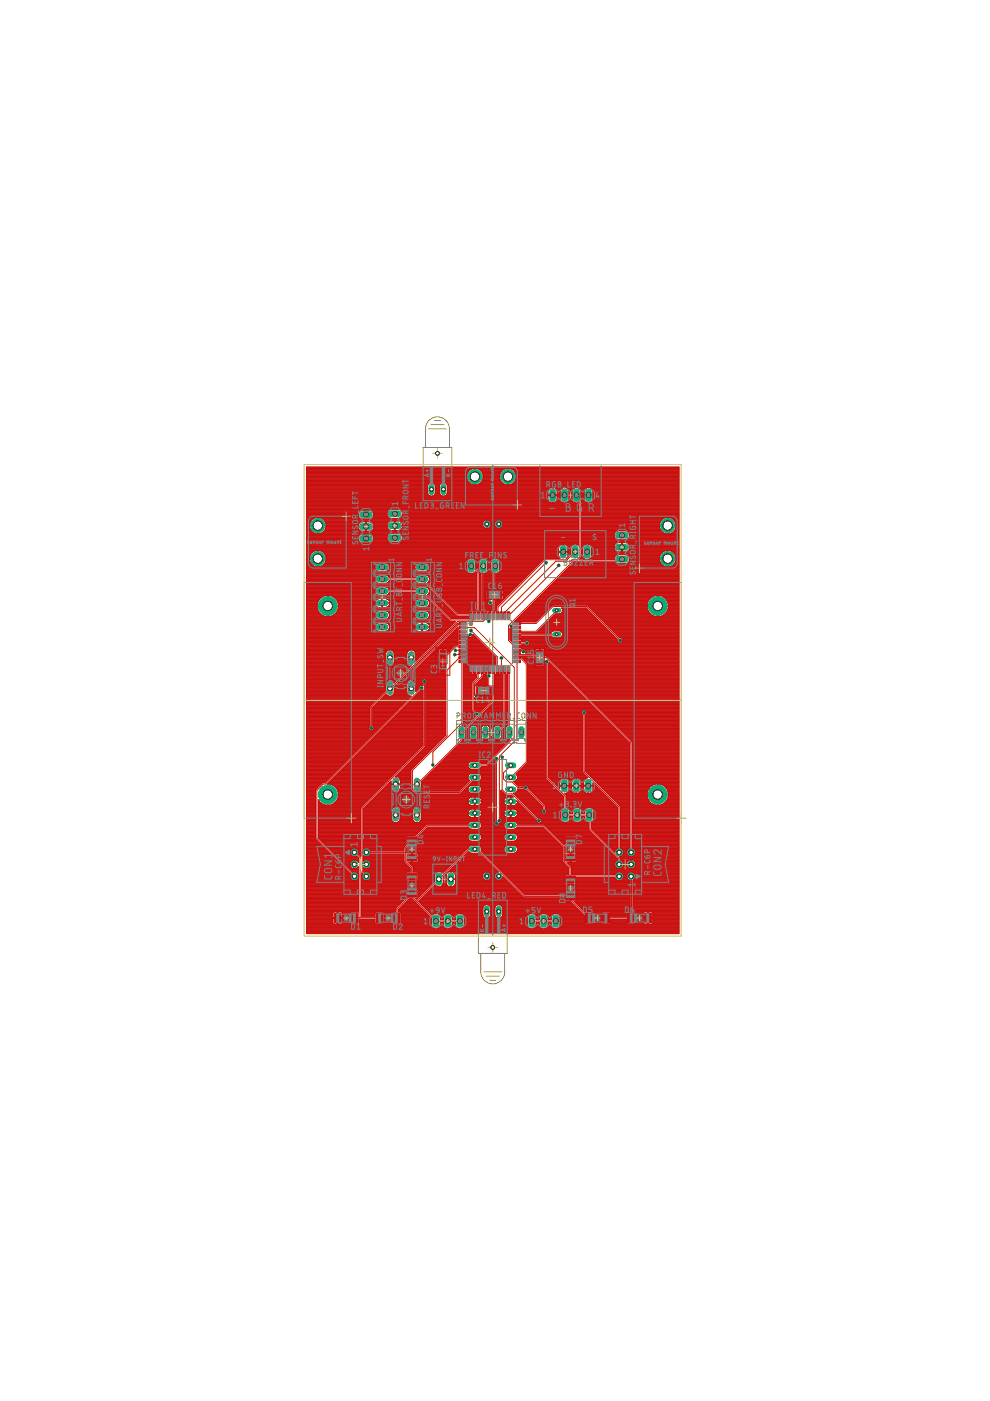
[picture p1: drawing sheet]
<svg xmlns="http://www.w3.org/2000/svg" width="210mm" height="297mm" viewBox="0 0 210 297" stroke-linecap="round" stroke-linejoin="round" font-family="sans-serif">
<g fill="#c90d0c" stroke="#c90d0c" stroke-width=".21">
<path d="M102.9 145.7h1.3v1.5h-1.3z"/>
<path d="M101 145.7h1.3v1.5h-1.3z"/>
<path d="M113.7 139.7h1.5v1.3h-1.5z"/>
<path d="M113.7 137.8h1.5v1.3h-1.5z"/>
<path d="M103.2 125.3h1.3v1.5h-1.3z"/>
<path d="M105.1 125.3h1.3v1.5h-1.3z"/>
<path d="M93.3 140.6h1.2v2h-1.2z"/>
<path d="M93.3 137.8h1.2v2h-1.2z"/>
<path d="M70.8 193.6h1.5v2.1h-1.5z"/>
<path d="M74.4 193.6h1.5v2.1h-1.5z"/>
<path d="M79.7 193.6h1.5v2.1h-1.5z"/>
<path d="M83.3 193.6h1.5v2.1h-1.5z"/>
<path d="M86.3 185.1h2.1v1.5h-2.1z"/>
<path d="M86.3 188.7h2.1v1.5h-2.1z"/>
<path d="M86.3 181.1h2.1v1.5h-2.1z"/>
<path d="M86.3 177.5h2.1v1.5h-2.1z"/>
<path d="M127.7 193.6h1.5v2.1h-1.5z"/>
<path d="M124.1 193.6h1.5v2.1h-1.5z"/>
<path d="M136.6 193.6h1.5v2.1h-1.5z"/>
<path d="M133 193.6h1.5v2.1h-1.5z"/>
<path d="M119.9 181.1h2.1v1.5h-2.1z"/>
<path d="M119.9 177.5h2.1v1.5h-2.1z"/>
<path d="M119.9 185.8h2.1v1.4h-2.1z"/>
<path d="M119.9 189.4h2.1v1.4h-2.1z"/>
<path d="M97.3 132h1.5v.5h-1.5z"/>
<path d="M97.3 132.8h1.5v.5h-1.5z"/>
<path d="M97.3 133.6h1.5v.5h-1.5z"/>
<path d="M97.3 134.4h1.5v.5h-1.5z"/>
<path d="M97.3 135.2h1.5v.5h-1.5z"/>
<path d="M97.3 136h1.5v.5h-1.5z"/>
<path d="M97.3 136.8h1.5v.5h-1.5z"/>
<path d="M97.3 137.6h1.5v.5h-1.5z"/>
<path d="M97.3 138.4h1.5v.5h-1.5z"/>
<path d="M97.3 139.2h1.5v.5h-1.5z"/>
<path d="M97.3 140h1.5v.5h-1.5z"/>
<path d="M99.6 141.3h.5v1.5h-.5z"/>
<path d="M100.4 141.3h.5v1.5h-.5z"/>
<path d="M101.2 141.3h.5v1.5h-.5z"/>
<path d="M102 141.3h.5v1.5h-.5z"/>
<path d="M102.8 141.3h.5v1.5h-.5z"/>
<path d="M103.6 141.3h.5v1.5h-.5z"/>
<path d="M104.4 141.3h.5v1.5h-.5z"/>
<path d="M105.2 141.3h.5v1.5h-.5z"/>
<path d="M106 141.3h.5v1.5h-.5z"/>
<path d="M106.8 141.3h.5v1.5h-.5z"/>
<path d="M107.6 141.3h.5v1.5h-.5z"/>
<path d="M108.9 140h1.5v.5h-1.5z"/>
<path d="M108.9 139.2h1.5v.5h-1.5z"/>
<path d="M108.9 138.4h1.5v.5h-1.5z"/>
<path d="M108.9 137.6h1.5v.5h-1.5z"/>
<path d="M108.9 136.8h1.5v.5h-1.5z"/>
<path d="M108.9 136h1.5v.5h-1.5z"/>
<path d="M108.9 135.2h1.5v.5h-1.5z"/>
<path d="M108.9 134.4h1.5v.5h-1.5z"/>
<path d="M108.9 133.6h1.5v.5h-1.5z"/>
<path d="M108.9 132.8h1.5v.5h-1.5z"/>
<path d="M108.9 132h1.5v.5h-1.5z"/>
<path d="M107.6 129.7h.5v1.5h-.5z"/>
<path d="M106.8 129.7h.5v1.5h-.5z"/>
<path d="M106 129.7h.5v1.5h-.5z"/>
<path d="M105.2 129.7h.5v1.5h-.5z"/>
<path d="M104.4 129.7h.5v1.5h-.5z"/>
<path d="M103.6 129.7h.5v1.5h-.5z"/>
<path d="M102.8 129.7h.5v1.5h-.5z"/>
<path d="M102 129.7h.5v1.5h-.5z"/>
<path d="M101.2 129.7h.5v1.5h-.5z"/>
<path d="M100.4 129.7h.5v1.5h-.5z"/>
<path d="M99.6 129.7h.5v1.5h-.5z"/>
</g>
<g fill="none" stroke="#c90d0c" stroke-width=".21">
<path d="M65 99h79v99h-79zM65 99.9h34.3M65 99.8h34.4M65 99.7h34.5M65 99.6h34.7M65 99.5h34.9M65 99.3h35.3M65 99.2h79M65 99.1h79M99.5 99.7l-.3 .4M99.7 99.6l-.2 .1M99.9 99.5l-.2 .1"/>
<path d="M100.6 99.3h.1M100.6 99.3l-.7 .2M100.6 99.3v3.5l-.7-.1-.5-.5M100.6 99.9h.2M100.6 99.8h.2M100.6 99.7h.2M100.6 99.6h.2M100.6 99.5h.2M100.6 99.3h.2M101.1 99.3h6.2M101.5 99.5l-.7-.2v3.5M101.5 99.5l.2 .1"/>
<path d="M101.5 99.5h5.4M101.7 99.6l.5 .5M101.7 99.6h5M101.8 99.7h4.8M102 99.8h4.4M102.1 99.9h4.2M106.7 99.6l-.5 .5M106.9 99.5l.7-.2v3.5M106.9 99.5l-.2 .1M107.6 99.9h.2M107.6 99.8h.2M107.6 99.7h.2"/>
<path d="M107.6 99.6h.2M107.6 99.5h.2M107.6 99.3h.2M108.1 99.3h35.9M108.5 99.5h35.5M108.7 99.6l-.9-.3v3.5M108.7 99.6l.6 .7M108.7 99.6h35.3M108.8 99.7h35.2M109 99.8h35M109.1 99.9h34.9M65 119h.7"/>
<path d="M65 118.4h34.7M65 118.6h.6M65 111.5h37.3M65 113.2h2.1M65 116.7h2.1M65 118.5h34.4M65 102.8h25.7M65 101.1h79M65 119.4h.8M65 111.8h.6M65 112.6h1M65 115.1h57.7"/>
<path d="M65 113.1h1.7M65 114.9h11.3M65 111.4h2.3M65 112.5h.9M65 116h53.5M65 110.3h1M65 111h.7M65 112h.7M65 104.9h25.8M65 103.3h25.7M65 106.7h57.7M65 120h1.4"/>
<path d="M65 119.8h1.3M65 119.7h1.1M65 119.6h1M65 119.5h.9M65 119.2h.8M65 119.1h.7M65 118.9h.7M65 118.7h.6M65 118.3h.6M65 118.2h.6M65 118h.7M65 117.9h.7"/>
<path d="M65 117.8h.7M65 117.7h.8M65 117.5h.8M65 117.4h.9M65 117.3h1M65 117.2h1.1M65 117.1h1.3M65 116.9h1.4M65 116.8h1.7M65 116.6h53.4M65 116.5h53.4M65 116.3h53.4"/>
<path d="M65 116.2h53.4M65 116.1h53.4M65 115.9h53.5M65 115.7h53.6M65 115.6h53.7M65 115.5h53.8M65 115.4h54M65 115.3h57.7M65 115h11.5M65 114.8h11.2M65 114.7h11.1M65 114.5h11"/>
<path d="M65 114.4h11M65 114.3h10.9M65 114.2h10.9M65 114h10.9M65 113.9h11M65 113.8h11M65 113.7h11.1M65 113.6h11.2M65 113.5h11.3M65 113.3h11.5M65 113h1.4M65 112.8h1.3"/>
<path d="M65 112.7h1.1M65 112.4h.8M65 112.2h.8M65 112.1h.7M65 111.9h.7M65 111.6h.6M65 111.3h.6M65 111.1h.6M65 110.9h.7M65 110.8h.7M65 110.7h.8M65 110.6h.8"/>
<path d="M65 110.4h.9M65 110.2h1.1M65 110.1h1.3M65 109.9h1.4M65 109.8h1.7M65 109.7h2M65 109.6h11.1M65 109.5h11M65 109.3h11M65 109.2h10.9M65 109.1h10.9M65 109h10.9"/>
<path d="M65 108.9h11M65 108.7h11M65 108.6h11.1M65 108.5h11.2M65 108.4h11.3M65 108.3h11.5M65 108.1h17.5M65 108h17.8M65 107.9h57.7M65 107.8h57.7M65 107.7h57.7M65 107.5h57.7"/>
<path d="M65 107.4h57.7M65 107.3h57.7M65 107.2h57.7M65 107.1h57.7M65 106.9h57.7M65 106.8h57.7M65 106.6h51.7M65 106.4h51.5M65 106.3h51.4M65 106.2h51.3M65 106.1h51.2M65 106h51.2"/>
<path d="M65 105.9h51.2M65 105.7h51.2M65 105.6h51.2M65 105.5h51.2M65 105.4h51.2M65 105.2h51.2M65 105.1h26.2M65 105h26M65 104.8h25.7M65 104.6h25.7M65 104.5h25.7M65 104.4h25.7"/>
<path d="M65 104.3h25.7M65 104.2h25.7M65 104h25.7M65 103.9h25.7M65 103.8h25.7M65 103.7h25.7M65 103.5h25.7M65 103.4h25.7M65 103.2h25.7M65 103.1h25.7M65 103h25.7M65 102.7h25.8"/>
<path d="M65 102.6h25.8M65 102.5h26M65 102.3h26.2M65 102.2h34.4M65 102.1h34.3M65 102h34.2M65 101.9h34.1M65 101.7h34.1M65 101.6h34M65 101.5h34M65 101.4h34M65 101.3h33.9"/>
<path d="M65 101h35.6M65 100.9h33.9M65 100.8h33.9M65 100.7h34M65 100.5h34M65 100.4h34M65 100.3h34.1M65 100.2h34.1M65 100.1h34.2M65.6 111.5l.1 .5M65.6 118.3v.1M65.6 118.5l.2 .7"/>
<path d="M65.7 117.9l-.1 .4M65.7 112l.1 .2M65.8 110.7l-.2 .7h3.6l-.1-.5M65.8 117.7l-.1 .2M65.8 119.2l.6 .7M65.8 112.2l.4 .6 .8 .4M66 117.3l-.2 .4M66.4 119.9l1.1 .3M67 109.7h.3v3.5M67 113.2h.5M67 109.7l-.8 .4-.4 .6M67.3 119h.2"/>
<path d="M67.3 118.6h.2M67.3 116.7v3.5M67.3 119.4h.2M67.3 111.8h.2M67.3 112.6h.2M67.3 113.1h.2M67.3 112.5h.2M67.3 110.3h.2M67.3 111h.2M67.3 112h.2M67.3 120h.2M67.3 119.8h.2"/>
<path d="M67.3 119.7h.2M67.3 119.6h.2M67.3 119.5h.2M67.3 119.2h.2M67.3 119.1h.2M67.3 118.9h.2M67.3 118.7h.2M67.3 118.3h.2M67.3 118.2h.2M67.3 118h.2M67.3 117.9h.2M67.3 117.8h.2"/>
<path d="M67.3 117.7h.2M67.3 117.5h.2M67.3 117.4h.2M67.3 117.3h.2M67.3 117.2h.2M67.3 117.1h.2M67.3 116.9h.2M67.3 116.8h.2M67.3 113h.2M67.3 112.8h.2M67.3 112.7h.2M67.3 112.4h.2"/>
<path d="M67.3 112.2h.2M67.3 112.1h.2M67.3 111.9h.2M67.3 111.6h.2M67.3 111.3h.2M67.3 111.1h.2M67.3 110.9h.2M67.3 110.8h.2M67.3 110.7h.2M67.3 110.6h.2M67.3 110.4h.2M67.3 110.2h.2"/>
<path d="M67.3 110.1h.2M67.3 109.9h.2M67.3 109.8h.2M67.3 109.7h.2M67.5 109.7v3.5M67.5 116.7v3.5M67.5 109.7h.1M67.5 111.4h8.4M67.5 116.7l.7 .2 .5 .4M67.5 116.7l-.7 .1-.8 .5M67.5 109.7l.7 .2 .8 .8M67.7 113.2h14.8"/>
<path d="M67.7 116.7h50.7M67.7 109.7h8.5M68.1 113.1h54.6M68.1 116.8h50.3M68.1 109.8h8.2M68.3 120h11.2M68.3 116.9h51M68.3 113h54.4M68.3 109.9h8.2M68.5 119.8h11.1M68.5 117.1h50.8M68.5 112.8h54.2"/>
<path d="M68.5 110.1h54.2M68.6 119.7h11.1M68.6 117.2h49.8M68.6 112.7h54.1M68.6 110.2h54.1M68.7 117.3l.3 .4M68.7 112.6h8M68.7 110.3h34.1M68.7 119.6h11.1M68.7 117.3h49.7M68.8 112.5h7.6M68.8 119.5h11.1"/>
<path d="M68.8 117.4h49.6M68.8 110.4h33.9M68.9 119.4h30.1M68.9 117.5h49.5M68.9 112.4h7.3M68.9 110.6h13.8M69 119.2a1.79 1.79 0 0 1-1.5 1M69 117.7l.1 .2M69 112.2l-.8 .9-.7 .1M69 110.7l.1 .2M69 119.2h30M69 117.7h49.4"/>
<path d="M69 112.2h7.1M69 110.7h7.7M69 119.1h30M69 117.8h49.4M69 112.1h7M69 110.8h7.4M69.1 119h29.9M69.1 119l-.1 .2M69.1 117.9l.1 .4M69.1 112h6.9M69.1 112l-.1 .2M69.1 117.9h49.4"/>
<path d="M69.1 110.9h7.1M69.1 111h7M69.1 118.9h30M69.1 118h49.4M69.1 111.9h6.8M69.1 111.8h13M69.1 118.7h30M69.1 118.2h49.5M69.1 111.1h6.9M69.2 118.6h30.1M69.2 118.5l-.1 .5M69.2 111.5l-.1 .5"/>
<path d="M69.2 118.3v.1M69.2 118.3h49.4M69.2 111.6h8.3M69.2 111.3h6.8M75.9 111.5h.1M75.9 111.7h.1M75.9 111.7l.1 .4M75.9 114.4l.4 .6 .4 .1M76 111.2l.6-.5 .9-.1v2M76 112.1l.1 .2M76 111.2l-.1 .3M76.1 108.6l.6-.4h1.8a.95 .95 0 0 1 .7 .9 .95 .95 0 0 1-.7 .9h-1.8a.95 .95 0 0 1-.6-1.4z"/>
<path d="M76.7 113.2a.96 .96 0 0 0-.8 1.2M77.5 111.4h.2M77.5 112.5h.2M77.5 111h.2M77.5 112h.2M77.5 112.4h.2M77.5 112.2h.2M77.5 112.1h.2M77.5 111.9h.2M77.5 111.3h.2M77.5 111.1h.2M77.5 110.9h.2"/>
<path d="M77.5 110.8h.2M77.5 110.7h.2M77.7 111.6h4.3M78.5 113.2a.95 .95 0 0 1 .7 1 .95 .95 0 0 1-.7 .9M78.5 112.6h44.2M78.5 110.7h3.9M78.7 109.9h44M78.7 113.3h3.7M78.7 115h44M78.7 108.3h3.7M78.8 112.5h43.9M78.8 110.8h3.5"/>
<path d="M78.9 113.5h3.4M78.9 109.8h3.8M78.9 114.9h3.8M78.9 108.4h3.3M79 112.4h3.6M79 110.9h3.2M79 114.8h3.4M79 113.6h3.2M79 109.7h3.4M79 108.5h3.2M79.1 111h3M79.1 112.2h3.3"/>
<path d="M79.1 113.7h3M79.1 109.6h3.2M79.1 114.7h3.2M79.1 108.6h3M79.2 112.1l-.3 .3-.5 .2h-1.8l-.5-.3M79.2 111.2l-.6-.5-.9-.1v2M79.2 111.2l.1 .3M79.2 114.5h3M79.2 113.8h2.9M79.2 112.1h3.1M79.2 111.1h2.9M79.2 109.5h3"/>
<path d="M79.2 108.7h2.9M79.2 112h3M79.2 114.4h2.9M79.2 113.9h2.9M79.2 109.3h3M79.2 108.9h2.9M79.2 114.3h2.9M79.2 114.2h2.9M79.2 114h2.9M79.2 111.3h2.8M79.2 109.2h2.9M79.2 109.1h2.9"/>
<path d="M79.2 109h2.9M79.2 111.4h23.1M79.2 111.9h2.9M79.3 111.7l-.1 .4M79.3 111.5h.1M79.3 111.7h.1M80.2 119.4l-.6 .3-.1 .4M81.9 119.4l.5 .3M82 111.4a.97 .97 0 0 1 .9-.9h.7v2M82 111.5l.1 .3M82.1 114.2l.1 .3M82.1 111.8l.3 .4"/>
<path d="M82.1 119.5h6.3M82.2 108.4l-.1 .4 .1 .7M82.2 114.5l.6 .4h1.8l.6-.4M82.2 109.5l.6 .4h1.8l.3-.2M82.3 119.6h6M82.4 112.2l.5 .3M82.4 119.7h5.7M82.4 119.7l.2 .4M82.5 108.1l.3-.1h1.8l.3 .1M82.5 108.1l-.3 .3M82.5 119.8h5.6M82.5 120h5.5"/>
<path d="M82.8 113.1a.96 .96 0 0 0-.7 1.1M83.6 111.8h.2M83.6 111h.2M83.6 112h.2M83.6 112.4h.2M83.6 112.2h.2M83.6 112.1h.2M83.6 111.9h.2M83.6 111.6h.2M83.6 111.3h.2M83.6 111.1h.2M83.6 110.9h.2"/>
<path d="M83.6 110.8h.2M83.6 110.7h.2M83.6 110.6h.2M84.6 113.1a.92 .92 0 0 1 .7 1.1M84.6 108h38.1M84.7 109.8h38M84.7 114.9h38M84.8 110.6h17.8M84.9 112.4h37.8M84.9 112.4l-.4 .1M84.9 113.2h37.8M84.9 108.1a.96 .96 0 0 1 0 1.6"/>
<path d="M84.9 108.1h37.8M85 109.7h37.7M85 114.8h37.7M85 110.7h17.4M85 112.2l-.1 .2M85 113.3h37.7M85 112.2h37.7M85.1 108.3h37.6M85.1 114.7h37.6M85.1 109.6h37.6M85.1 110.8h17.2M85.2 112.1h37.5"/>
<path d="M85.2 113.5h37.5M85.2 108.4h37.5M85.2 109.5h37.5M85.2 114.5h37.5M85.2 110.9h17.1M85.2 113.6h37.5M85.2 108.5h37.5M85.3 112h37.4M85.3 114.4h37.4M85.3 109.3h37.4M85.3 111h19.6M85.3 113.7h37.4"/>
<path d="M85.3 109.2h37.4M85.3 108.6h37.4M85.3 114.3h37.4M85.3 111.9h17.4M85.3 114.2l-.1 .3M85.3 114.2h37.4M85.3 114h37.4M85.3 113.9h37.4M85.3 113.8h37.4M85.3 111.1h17.8M85.3 109.1h37.4M85.3 109h37.4"/>
<path d="M85.3 108.9h37.4M85.3 108.7h37.4M85.4 111.8h17.2M85.4 111.8l-.4 .4M85.4 111.6h17.1M85.4 111.3h16.9M85.4 111.4a1.03 1.03 0 0 0-.9-.9h-.7v2M85.4 111.5v.3M88.7 119.4l-.4 .1-.3 .6M90.3 119.4l.6 .3M90.6 119.5h8.4M90.7 104.5v-1.5a.84 .84 0 0 1 .8-.7 .84 .84 0 0 1 .8 .7v1.5"/>
<path d="M90.7 104.5a.84 .84 0 0 0 .8 .7 .84 .84 0 0 0 .8-.7M90.8 119.6h8.2M90.9 119.7h8.1M90.9 119.7l.2 .4M91 119.8h8M91 120h8M91.8 102.3h1.9M91.8 105.1h1.9M92 102.5h1.5M92 105h1.5M92.1 104.9h1.3M92.1 102.6h1.3"/>
<path d="M92.2 104.8h1.1M92.2 102.7h1.1M92.2 102.8h1M92.3 104.6h.9M92.3 103.3h.9M92.3 104.5h.9M92.3 104.4h.9M92.3 104.3h.9M92.3 104.2h.9M92.3 104h.9M92.3 103.9h.9M92.3 103.8h.9"/>
<path d="M92.3 103.7h.9M92.3 103.5h.9M92.3 103.4h.9M92.3 103.2h.9M92.3 103.1h.9M92.3 103h.9M93.2 104.5v-1.5a.84 .84 0 0 1 .8-.7 .84 .84 0 0 1 .8 .7v1.5M93.2 104.5a.84 .84 0 0 0 .8 .7 .84 .84 0 0 0 .8-.7M94.3 102.3h5.2M94.3 105.1h21.9M94.5 102.5h5.1M94.6 105h22.5"/>
<path d="M94.7 104.9h24.1M94.7 102.6h5.1M94.7 104.8h21.5M94.7 102.7h5.4M94.8 102.8h49.2M94.8 104.6h21.4M94.8 103.3h22.4M94.8 104.5h21.4M94.8 104.4h21.4M94.8 104.3h21.4M94.8 104.2h21.4M94.8 104h21.4"/>
<path d="M94.8 103.9h21.4M94.8 103.8h21.5M94.8 103.7h21.6M94.8 103.5h21.7M94.8 103.4h21.8M94.8 103.2h49.2M94.8 103.1h49.2M94.8 103h49.2M98.9 100.9h3.6M98.9 101.1l.1 .3M99 101.4v.2M99 119.1v1.8"/>
<path d="M99 101.6l.4 .6M99.1 118.7a.96 .96 0 0 1 1.6 0M99.1 118.7l-.1 .4M99.2 100.1l-.3 .8M99.9 120l1.5 1.4 .1 9.1M100.2 118.4h2M100.5 118.5h1.4M100.6 118.6h1.2M100.6 102.7h.2M100.6 102.6h.2M100.6 102.5h.2M100.6 102.3h.2"/>
<path d="M100.6 102.2h.2M100.6 102.1h.2M100.6 102h.2M100.6 101.9h.2M100.6 101.7h.2M100.6 101.6h.2M100.6 101.5h.2M100.6 101.4h.2M100.6 101.3h.2M100.6 100.9h.2M100.6 100.8h.2M100.6 100.7h.2"/>
<path d="M100.6 100.5h.2M100.6 100.4h.2M100.6 100.3h.2M100.6 100.2h.2M100.6 100.1h.2M100.7 118.7l.2 .4M100.7 118.7h1M100.8 118.9h.8M100.8 101h6.8M100.8 119h.8M100.9 119.1v1.4l.8 .8M100.9 119.4h.6"/>
<path d="M100.9 120h.6M100.9 119.8h.6M100.9 119.7h.6M100.9 119.6h.6M100.9 119.5h.6M100.9 119.2h.6M100.9 119.1h.6M101.3 102.7h5.7M101.5 119.1v1.8M101.6 102.6h5.2M101.7 118.7a.96 .96 0 0 1 1.6 0M101.7 118.7l-.2 .4"/>
<path d="M101.8 102.5h4.8M101.9 102.3h4.6M102 102.2l-.5 .5-.7 .1M102 102.2h4.4M102.1 102.1h4.2M102.2 100.1l.1 .2M102.2 100.1h4M102.2 102h4M102.2 100.2h4M102.3 101.9h3.8M102.3 100.3l.2 .6M102.3 100.3h3.8"/>
<path d="M102.3 110.8l.5-.5h.3v1.7M102.3 110.8v.3M102.3 101.7h3.7M102.4 100.4h3.6M102.4 101.6l-.4 .6M102.4 101.6h3.6M102.4 101.5h3.6M102.4 100.5h3.6M102.4 100.7h3.6M102.4 101.4v.2M102.4 101.4h3.5M102.4 100.8h3.5"/>
<path d="M102.5 101.1l-.1 .3M102.5 120l-.2 .2-.1 10.3M102.5 101.3h3.4M102.5 100.9h3.4M102.8 118.4h1.9M102.8 112l-.5-.5v-.3h1.8v.3l-.5 .5M103 118.5h1.5M103.1 111.5h.2M103.1 111.8h.2M103.1 111.4h.2M103.1 110.3h.2M103.1 111.9h.2"/>
<path d="M103.1 111.6h.2M103.1 111.3h.2M103.1 110.9h.2M103.1 110.8h.2M103.1 110.7h.2M103.1 110.6h.2M103.1 110.4h.2M103.1 118.6h1.3M103.3 118.7l.1 .4M103.3 118.7h.9M103.3 111.1h1.6M103.3 118.9h.9"/>
<path d="M103.4 119h.7M103.4 119.1v1.8M103.4 119.4h.7M103.4 120h.7M103.4 119.8h.7M103.4 119.7h.7M103.4 119.6h.7M103.4 119.5h.7M103.4 119.2h.7M103.4 119.1h.7M103.6 110.3h19.1M103.7 111.9h1.6"/>
<path d="M103.8 110.4h1.5M103.8 111.8h1.4M103.9 110.6h1.3M103.9 111.6h1.2M104 110.7h1M104.1 119.1v1.8l.4 .6v3.6h-1.4l-.1 .1M104.1 111.5h.8M104.1 110.8l-.5-.5h-.3v1.7M104.1 110.8v.3M104.1 111.4h.8M104.1 111.3h.8M104.1 110.9h.8"/>
<path d="M104.1 110.8h.8M104.2 118.7a.96 .96 0 0 1 1.6 0M104.2 118.7l-.1 .4M104.9 110.8v.7l.5 .5h.7l.5-.5v-.7M105 120l-.2 .2v6.7l-.1 .2-.1 3.4M105.4 110.3l-.5 .5M105.6 118.5h9.8M105.7 118.6h9.6M105.8 118.7l.1 .4M105.8 118.7h9.3M105.9 118.9h9.1M105.9 119h9"/>
<path d="M105.9 100.9h3.6M105.9 101.1v.3M105.9 119.1v1.8M105.9 119.4h8.6M105.9 101.4l.1 .2M105.9 120h8M105.9 119.8h8.1M105.9 119.7h8.3M105.9 119.6h8.4M105.9 119.5h8.5M105.9 119.2h8.7M105.9 119.1h8.9"/>
<path d="M106 101.6l.4 .6M106.1 110.3l.5 .5M106.1 100.3l-.2 .6M106.2 111.9h16.5M106.2 100.1l-.1 .2M106.2 110.4h16.5M106.3 111.8h16.4M106.3 110.6h16.4M106.4 102.2l.5 .5 .7 .1M106.4 111.6h16.3M106.5 110.7h16.2M106.5 111.5h16.2"/>
<path d="M106.6 111.4h16.1M106.6 111h16.1M106.6 111.3h16.1M106.6 111.1h16.1M106.6 110.9h16.1M106.6 110.8h16.1M107.6 102.7h.2M107.6 102.6h.2M107.6 102.5h.2M107.6 102.3h.2M107.6 102.2h.2M107.6 102.1h.2"/>
<path d="M107.6 102h.2M107.6 101.9h.2M107.6 101.7h.2M107.6 101.6h.2M107.6 101.5h.2M107.6 101.4h.2M107.6 101.3h.2M107.6 100.9h.2M107.6 100.8h.2M107.6 100.7h.2M107.6 100.5h.2M107.6 100.4h.2"/>
<path d="M107.6 100.3h.2M107.6 100.2h.2M107.6 100.1h.2M107.8 101h36.2M108.3 102.7h35.7M108.6 102.6h35.4M108.8 102.5h35.2M108.9 102.3h35.1M109 102.2l-.5 .5-.7 .1M109 102.2h35M109.1 102.1h34.9M109.2 100.1h34.8"/>
<path d="M109.2 102h34.8M109.2 100.2h34.8M109.3 101.9h34.7M109.3 100.3l.2 .6M109.3 100.3h34.7M109.3 101.7h34.7M109.3 100.4h34.7M109.4 101.6l-.4 .6M109.4 101.6h34.6M109.4 100.5h34.6M109.4 101.5h34.6M109.4 101.4v.2"/>
<path d="M109.4 101.4h34.6M109.4 100.7h34.6M109.5 101.3h34.5M109.5 100.9h34.5M109.5 100.8h34.5M109.5 101.1l-.1 .3M115.5 118.4l-10.2 10.2v.9h-.3v-2.3l.7-.1v-.9h1v.8M115.8 119.3l-9.5 9.4-.1 1.8M116.2 104.2v.7M116.2 106v-.9h1.9v.9M116.2 106l.2 .3M116.4 103.7l-.2 .5"/>
<path d="M116.4 106.3l.3 .3M116.7 106.6l.4 .1M117.1 103.3l-.7 .4M117.1 103.3v3.4M117.1 106.6h.1M117.1 106.4h.1M117.1 106.3h.1M117.1 106.2h.1M117.1 106.1h.1M117.1 106h.1M117.1 105.9h.1M117.1 105.7h.1"/>
<path d="M117.1 105.6h.1M117.1 105.5h.1M117.1 105.4h.1M117.1 105.2h.1M117.1 105.1h.1M117.1 104.8h.1M117.1 104.6h.1M117.1 104.5h.1M117.1 104.4h.1M117.1 104.3h.1M117.1 104.2h.1M117.1 104h.1"/>
<path d="M117.1 103.9h.1M117.1 103.8h.1M117.1 103.7h.1M117.1 103.5h.1M117.1 103.4h.1M117.2 103.3h.1M117.2 103.3v3.4M117.2 106.7h.1M117.2 103.3l.7 .4M117.2 105h1.6M117.3 103.3h26.7M117.6 106.6l-.4 .1"/>
<path d="M117.6 106.6h1.8M117.6 103.4h1.7M117.8 106.4h1.3M117.8 103.5h1.3M117.9 106.3l-.3 .3M117.9 103.7l.2 .5M117.9 106.3h1.1M117.9 103.7h1.1M118 106.2h.9M118 103.8h.9M118.1 106.1h.8M118.1 103.9h.7"/>
<path d="M118.1 106l-.2 .3M118.1 106h.7M118.1 104h.7M118.1 104.2v.7M118.1 105.9h.7M118.1 105.7h.7M118.1 105.6h.7M118.1 105.5h.7M118.1 105.4h.7M118.1 105.2h.7M118.1 105.1h.7M118.1 104.8h.7"/>
<path d="M118.1 104.6h.7M118.1 104.5h.7M118.1 104.4h.7M118.1 104.3h.7M118.1 104.2h.7M118.4 117.8l.2 .4M118.5 116l-.1 .9h2v-.9M118.5 119.9l-10.7 10.6M118.6 118.2l.1 .2h-13.4M118.9 103.8a.96 .96 0 0 1 1.6 0M118.9 106.2a.96 .96 0 0 0 1.6 0M118.9 103.8l-.1 .3v1.8l.1 .3"/>
<path d="M119.3 115.3v1.8h-.9v.7M119.3 115.3h.1M119.3 115.3l-.5 .2-.3 .5M119.3 116.7h.2M119.3 116h.2M119.3 116.8h.2M119.3 116.6h.2M119.3 116.5h.2M119.3 116.3h.2M119.3 116.2h.2M119.3 116.1h.2M119.3 115.9h.2"/>
<path d="M119.3 115.7h.2M119.3 115.6h.2M119.3 115.5h.2M119.3 115.4h.2M119.5 115.3v1.8h.9v.7M119.5 115.3h.1M119.5 117.1h1.5M119.5 116.9h1.5M119.5 115.3l.6 .2 .3 .5M119.8 115.4h1.9M120 115.5h1.4M120 106.6h1.9"/>
<path d="M120.1 103.4h1.8M120.1 115.6h1.2M120.2 118.3h.1M120.2 115.7h1M120.3 106.4h1.4M120.3 103.5h1.3M120.3 118.2h.1M120.3 115.9h.8M120.4 116h.7M120.4 118h.1M120.4 117.9h.2M120.4 116.1h.6"/>
<path d="M120.4 106.3h1.1M120.4 103.7h1.1M120.4 117.8l-.2 .5M120.4 116.7h.6M120.4 117.8h.3M120.4 117.7h.5M120.4 117.5h.6M120.4 117.4h.6M120.4 117.3h.6M120.4 117.2h.6M120.4 116.8h.6M120.4 116.6h.6"/>
<path d="M120.4 116.5h.6M120.4 116.3h.6M120.4 116.2h.6M120.5 103.8l.1 .3v1.8l-.1 .3M120.5 106.2h.9M120.5 103.8h.9M120.5 106.1h.9M120.5 103.9h.9M120.6 106h.7M120.6 104h.7M120.6 104.9h.7M120.6 105.9h.7"/>
<path d="M120.6 105.7h.7M120.6 105.6h.7M120.6 105.5h.7M120.6 105.4h.7M120.6 105.2h.7M120.6 105.1h.7M120.6 105h.7M120.6 104.8h.7M120.6 104.6h.7M120.6 104.5h.7M120.6 104.4h.7M120.6 104.3h.7"/>
<path d="M120.6 104.2h.7M120.9 120h19.7M121 116.1v1.4M121 117.5l-.9 .9M121.1 119.8h19.4M121.2 119.7h19.1M121.2 115.8l-.2 .3M121.3 119.6h18.9M121.4 119.5h9.5M121.4 103.8a.96 .96 0 0 1 1.6 0M121.4 103.8l-.1 .3v1.8l.1 .3M121.4 106.2a.93 .93 0 0 0 1.3 .3v9.2l-.2-.2"/>
<path d="M121.4 115.5l.4-.1 .7 .1M121.4 115.5l-.2 .3M121.5 119.4h9.1M122 117l-1.7 1.7h-4.7l-10 10v1.7l-.1 .1M122.2 115.4h.5M122.2 105l.8 .6v12.5l-.6 .6h-1.1l-.3 .3h-3.1l-10.8 10.8-.1 .7M122.5 115.5h.2M122.6 106.6h.1M122.6 115.6h.1M122.6 103.4h1.8M122.8 103.5h1.4M122.9 118.6h7.3"/>
<path d="M122.9 103.7h1.2M123 118.5h1M123 103.8l.3 1.7v12.7l-.5 .5h7.4v-.3M123 103.8h1M123.1 118.4h.8M123.1 103.9h.8M123.1 104h.8M123.2 104.9h.6M123.2 105.4h.6M123.2 105.2h.6M123.2 105.1h.6M123.2 105h.6"/>
<path d="M123.2 104.8h.6M123.2 104.6h.6M123.2 104.5h.6M123.2 104.4h.6M123.2 104.3h.6M123.2 104.2h.6M123.2 118.3h.5M123.2 105.5h.6M123.3 111.5h20.7M123.3 113.2h7M123.3 116.7h.3M123.3 111.8h16.5"/>
<path d="M123.3 112.6h7.6M123.3 115.1h7.5M123.3 113.1h7M123.3 114.9h20.7M123.3 111.4h18.2M123.3 112.5h16.8M123.3 116h.3M123.3 110.3h16.9M123.3 111h16.5M123.3 112h16.6M123.3 106.7h20.7M123.3 118.2h.4"/>
<path d="M123.3 118h.3M123.3 117.9h.3M123.3 117.8h.3M123.3 117.7h.3M123.3 117.5h.3M123.3 117.4h.3M123.3 117.3h.3M123.3 117.2h.3M123.3 117.1h.3M123.3 116.9h.3M123.3 116.8h.3M123.3 116.6h.3"/>
<path d="M123.3 116.5h.3M123.3 116.3h.3M123.3 116.2h.3M123.3 116.1h.3M123.3 115.9h.4M123.3 115.7h.4M123.3 115.6h.5M123.3 115.5h.7M123.3 115.4h.9M123.3 115.3h7.3M123.3 115h20.7M123.3 114.8h20.7"/>
<path d="M123.3 114.7h20.7M123.3 114.5h20.7M123.3 114.4h7.6M123.3 114.3h7.3M123.3 114.2h7.2M123.3 114h7.1M123.3 113.9h7M123.3 113.8h7M123.3 113.7h6.9M123.3 113.6h6.9M123.3 113.5h6.9M123.3 113.3h6.9"/>
<path d="M123.3 113h7.1M123.3 112.8h7.2M123.3 112.7h7.3M123.3 112.4h16.7M123.3 112.2h16.7M123.3 112.1h16.6M123.3 111.9h16.5M123.3 111.6h16.5M123.3 111.3h16.5M123.3 111.1h16.5M123.3 110.9h16.6M123.3 110.8h16.6"/>
<path d="M123.3 110.7h16.7M123.3 110.6h16.7M123.3 110.4h16.8M123.3 110.2h17M123.3 110.1h17.2M123.3 109.9h17.3M123.3 109.8h17.6M123.3 109.7h17.9M123.3 109.6h20.7M123.3 109.5h20.7M123.3 109.3h20.7M123.3 109.2h20.7"/>
<path d="M123.3 109.1h20.7M123.3 109h20.7M123.3 108.9h20.7M123.3 108.7h20.7M123.3 108.6h20.7M123.3 108.5h20.7M123.3 108.4h20.7M123.3 108.3h20.7M123.3 108.1h20.7M123.3 108h20.7M123.3 107.9h20.7M123.3 107.8h20.7"/>
<path d="M123.3 107.7h20.7M123.3 107.5h20.7M123.3 107.4h20.7M123.3 107.3h20.7M123.3 107.2h20.7M123.3 107.1h20.7M123.3 106.9h20.7M123.3 106.8h20.7M123.3 106.6h1.1M123.3 106.4h.9M123.3 106.3h.8M123.3 106.2h.7"/>
<path d="M123.3 106.1h.6M123.3 106h.6M123.3 105.9h.5M123.3 105.7h.5M123.3 105.6h.5M123.6 116.1v1.8M123.6 117.9l.1 .3M123.7 115.8l-.1 .3M123.7 118.2l.6 .4M124 103.8a.96 .96 0 0 1 1.6 0M124 106.2a.96 .96 0 0 0 1.6 0M124 115.5l.3-.1 .7 .1"/>
<path d="M124 103.8l-.2 .3v1.8l.2 .3M124 115.5l-.3 .3M124.8 115.4h5.6M125 118.5h5.2M125 115.5l.3 .3M125 115.5h5.3M125.1 106.6h18.9M125.1 118.4h5.1M125.2 115.6h5.1M125.2 103.4h18.8M125.2 118.3h5.1M125.3 115.8l.1 .3"/>
<path d="M125.3 115.7h4.9M125.3 118.2h5M125.3 115.9h4.9M125.3 106.4h18.7M125.4 118h5M125.4 103.5h18.6M125.4 116h18.6M125.4 116.1v1.8M125.4 117.9l-.1 .3-.6 .4M125.4 116.7h5M125.4 117.9h5.1M125.4 117.8h5.2"/>
<path d="M125.4 117.7h5.5M125.4 117.5h14.6M125.4 117.4h14.7M125.4 117.3h14.8M125.4 117.2h14.9M125.4 117.1h15.1M125.4 116.9h5.4M125.4 116.8h5.2M125.4 116.6h4.9M125.4 116.5h4.9M125.4 116.3h4.8M125.4 116.2h4.8"/>
<path d="M125.4 116.1h6.4M125.5 106.3h18.5M125.5 103.7h18.5M125.6 103.8l.1 .3v1.8l-.1 .3M125.6 106.2h18.4M125.6 103.8h18.4M125.6 106.1h18.4M125.6 103.9h18.4M125.7 106h18.3M125.7 104h18.3M125.7 104.9h18.3M125.7 105.9h18.3"/>
<path d="M125.7 105.7h18.3M125.7 105.6h18.3M125.7 105.5h18.3M125.7 105.4h18.3M125.7 105.2h18.3M125.7 105.1h18.3M125.7 105h18.3M125.7 104.8h18.3M125.7 104.6h18.3M125.7 104.5h18.3M125.7 104.4h18.3M125.7 104.3h18.3"/>
<path d="M125.7 104.2h18.3M130.2 116.1h3.4M130.2 116.1h.1M130.2 116.1v.2M130.2 113.3v.4M130.2 113.7l.4 .6M130.2 115.7l.2-.3 .5-.3h.9v1.9h-.9l-.5-.3-.2-.4M130.2 115.7v.3M130.4 113l-.2 .3M130.6 119.4l-9-.1-12.5 12.5h4.5M130.6 119.4l.4 .1h1.8l.3-.1M130.6 117.8l.4-.2h1.8l.3 .2"/>
<path d="M130.6 117.8l-.4 .6M130.6 112.7l.4-.1h1.8l.3 .1M130.6 112.7l-.2 .3M130.6 114.3l.4 .1h1.8l.3-.1M131.8 116.7h.1M131.8 115.1h.1M131.8 116.9h.1M131.8 116.8h.1M131.8 116.6h.1M131.8 116.5h.1M131.8 116.3h.1M131.8 116.2h.1"/>
<path d="M131.8 115.9h.1M131.8 115.7h.1M131.8 115.6h.1M131.8 115.5h.1M131.8 115.4h.1M131.8 115.3h.1M131.9 118.6l-.4 .4h-10l-13.7 13.6v3.2l1.2 1.2 .6 .1M131.9 116.1h12.1M132.8 114.4h11.2M132.8 117.7h7.2M132.8 112.6h7.4M132.8 119.5h7.3"/>
<path d="M132.9 116.9h7.7M133 115.1h11M133.1 117.8l.3 .2M133.1 112.7l.3 .3M133.1 117.8h6.8M133.1 114.3h10.9M133.1 119.4h6.9M133.1 112.7h7.2M133.2 116.8h7.7M133.2 115.3h10.8M133.2 119.2h6.8M133.2 117.9h6.7"/>
<path d="M133.2 114.2h10.8M133.2 112.8h7.3M133.3 116.7h8M133.3 115.4h10.7M133.3 115.4l-.1-.1a1.37 1.37 0 0 0-1.3-.2v1.9a1.37 1.37 0 0 0 1.3-.2l.1-.1M133.3 115.4l.2 .3M133.3 119.1h6.6M133.3 118h6.5M133.3 114h10.7M133.3 113h7.3M133.4 119.1l-.3 .3M133.4 118l.1 .4"/>
<path d="M133.4 113l.1 .3M133.4 116.6h10.6M133.4 115.5h10.6M133.4 113.9h10.6M133.4 119h6.5M133.4 113.1h7.5M133.4 118.2h6.4M133.5 113.2h7.8M133.5 118.9h6.3M133.5 118.3h6.3M133.5 116.5h10.5M133.5 115.6h10.5"/>
<path d="M133.5 113.8h10.5M133.5 118.4l-.1 .7M133.5 113.3v.4M133.5 118.4h10.5M133.5 118.6h6.3M133.5 118.5h10.5M133.5 113.7l-.4 .6M133.5 118.7h6.3M133.5 113.7h10.5M133.5 113.6h10.5M133.5 113.5h10.5M133.5 113.3h10.5"/>
<path d="M133.5 115.7l.1 .3M133.5 116.3l-.2 .4M133.5 116.3h10.5M133.5 115.7h10.5M133.5 116.2h10.5M133.5 115.9h10.5M133.6 116.1h.1M133.6 116.1l-.1 .2M139.8 111.5l.1 .5M139.8 118.3v.1M139.8 118.5l.1 .5M139.9 110.9l-.1 .5h3.5v-.5"/>
<path d="M139.9 112l.1 .2M139.9 117.9l-.1 .4M139.9 119l.1 .2M140 110.7l-.1 .2M140 112.2a1.79 1.79 0 0 0 1.9 1M140 117.7a1.78 1.78 0 0 1 1.6-1 1.78 1.78 0 0 1 1.6 1M140 119.2a1.76 1.76 0 0 0 2.6 .7M140 117.7l-.1 .2M141.2 109.7h.3v3.5M141.2 109.7l-.8 .4-.4 .6M141.5 119h.1M141.5 118.6h.1"/>
<path d="M141.5 116.7v3.5M141.5 119.4h.1M141.5 111.8h.1M141.5 112.6h.1M141.5 113.1h.1M141.5 112.5h.1M141.5 110.3h.1M141.5 111h.1M141.5 112h.1M141.5 120h.1M141.5 119.8h.1M141.5 119.7h.1"/>
<path d="M141.5 119.6h.1M141.5 119.5h.1M141.5 119.2h.1M141.5 119.1h.1M141.5 118.9h.1M141.5 118.7h.1M141.5 118.3h.1M141.5 118.2h.1M141.5 118h.1M141.5 117.9h.1M141.5 117.8h.1M141.5 117.7h.1"/>
<path d="M141.5 117.5h.1M141.5 117.4h.1M141.5 117.3h.1M141.5 117.2h.1M141.5 117.1h.1M141.5 116.9h.1M141.5 116.8h.1M141.5 113h.1M141.5 112.8h.1M141.5 112.7h.1M141.5 112.4h.1M141.5 112.2h.1"/>
<path d="M141.5 112.1h.1M141.5 111.9h.1M141.5 111.6h.1M141.5 111.3h.1M141.5 111.1h.1M141.5 110.9h.1M141.5 110.8h.1M141.5 110.7h.1M141.5 110.6h.1M141.5 110.4h.1M141.5 110.2h.1M141.5 110.1h.1"/>
<path d="M141.5 109.9h.1M141.5 109.8h.1M141.5 109.7h.1M141.6 116.7v3.5M141.6 111.4h2.4M141.9 113.2h2.1M141.9 116.7h2.1M141.9 109.7h2.1M141.9 109.7h-.3v3.5M141.9 109.7l.8 .4 .5 .6M142.3 113.1h1.7M142.3 116.8h1.7"/>
<path d="M142.3 109.8h1.7M142.5 120h1.5M142.5 116.9h1.5M142.5 113h1.5M142.5 109.9h1.5M142.7 119.8h1.3M142.7 117.1h1.3M142.7 112.8h1.3M142.7 110.1h1.3M142.8 119.7h1.2M142.8 117.2h1.2M142.8 112.7h1.2"/>
<path d="M142.8 110.2h1.2M142.9 112.6h1.1M142.9 110.3h1.1M142.9 119.6h1.1M142.9 117.3h1.1M143 112.5h1M143 119.5h1M143 117.4h1M143 110.4h1M143.1 119.4h.9M143.1 117.5h.9M143.1 112.4h.9"/>
<path d="M143.1 110.6h.9M143.2 112.2l-.5 .6-.8 .4M143.2 110.7l.1 .2M143.2 119.2l-.6 .7M143.2 117.7l.1 .2M143.2 119.2h.8M143.2 117.7h.8M143.2 112.2h.8M143.2 110.7h.8M143.2 119.1h.8M143.2 117.8h.8M143.2 112.1h.8"/>
<path d="M143.2 110.8h.8M143.3 119h.7M143.3 112l-.1 .2M143.3 112h.7M143.3 119l-.1 .2M143.3 117.9v.4M143.3 117.9h.7M143.3 110.9h.7M143.3 111h.7M143.3 118.9h.7M143.3 118h.7M143.3 111.9h.7"/>
<path d="M143.3 111.8h.7M143.3 118.7h.7M143.3 118.2h.7M143.3 111.1h.7M143.3 118.6h.7M143.3 111.5v.5M143.3 118.3v.1M143.3 118.5v.5M143.3 118.3h.7M143.3 111.6h.7M143.3 111.3h.7M65 138.8h16.7"/>
<path d="M65 139.5h16.7M65 134.6h28.8M65 133.8h23.5M65 137h26.4M65 135.4h27.9M65 135.5h27.8M65 136.2h27.1M65 134.9h28.4M65 138.5h16.7M65 136.7h26.6M65 135.9h27.5M65 133.7h14.9"/>
<path d="M65 134.2h29.1M65 128.9h2.2M65 136.4h27M65 135.3h28.1M65 128.3h2.2M65 131.9h31.4M65 131.8h31.6M65 129.5h2.4M65 121.6h36.1M65 127.1h2.7M65 128.4h2.2M65 130.1h2.9"/>
<path d="M65 130.7h3.9M65 125h14.5M65 126.2h4.2M65 137.8h25.5M65 138.9h16.7M65 120.2h2.1M65 133h14.5M65 132.9h14.5M65 132h31.3M65 131.3h30M65 128.8h2.2M65 127.8h2.3"/>
<path d="M65 127h2.8M65 140h16.7M65 139.8h16.7M65 139.7h16.7M65 139.6h16.7M65 139.4h16.7M65 139.3h16.7M65 139.1h16.7M65 139h16.7M65 138.6h16.7M65 138.4h16.8M65 138.3h16.9"/>
<path d="M65 138.2h16.9M65 138h17M65 137.9h17.2M65 137.7h25.7M65 137.6h25.8M65 137.4h25.9M65 137.3h26M65 137.2h26.1M65 137.1h26.2M65 136.8h26.5M65 136.6h26.7M65 136.5h26.9"/>
<path d="M65 136.1h27.2M65 136h27.4M65 135.8h27.6M65 135.6h27.7M65 135.1h28.2M65 135h28.3M65 134.8h28.6M65 134.7h28.7M65 134.4h28.9M65 134.3h29M65 134.1h29.3M65 133.9h29.4"/>
<path d="M65 133.6h14.8M65 133.5h14.7M65 133.3h14.6M65 133.2h14.5M65 133.1h14.5M65 132.7h14.5M65 132.6h14.6M65 132.5h14.6M65 132.4h14.7M65 132.2h14.8M65 132.1h15M65 131.7h30.3"/>
<path d="M65 131.5h30.2M65 131.4h30.1M65 131.2h14.9M65 131h14.8M65 130.9h14.7M65 130.8h14.6M65 130.6h3.6M65 130.5h3.3M65 130.3h3.2M65 130.2h3M65 130h2.8M65 129.8h2.7"/>
<path d="M65 129.7h2.6M65 129.6h2.5M65 129.4h2.4M65 129.2h2.4M65 129.1h2.3M65 129h2.3M65 128.6h2.2M65 128.5h4.4M65 128.2h2.2M65 128h2.3M65 127.9h2.3M65 127.7h2.4"/>
<path d="M65 127.6h2.4M65 127.4h2.5M65 127.3h2.5M65 127.2h2.6M65 126.8h2.9M65 126.7h3.1M65 126.6h3.2M65 126.5h3.4M65 126.3h3.7M65 126.1h14.9M65 126h14.8M65 125.9h14.7"/>
<path d="M65 125.8h14.6M65 125.6h14.5M65 125.5h14.5M65 125.4h14.5M65 125.3h14.5M65 125.1h14.5M65 124.9h14.6M65 124.8h14.7M65 124.7h14.8M65 124.5h15M65 124.4h25.6M65 124.3h25.5"/>
<path d="M65 124.2h25.4M65 124.1h25.3M65 123.9h25.1M65 123.8h25M65 123.7h24.9M65 123.6h15M65 123.4h14.8M65 123.3h14.7M65 123.2h14.6M65 123.1h14.5M65 123h14.5M65 122.9h14.5"/>
<path d="M65 122.7h14.5M65 122.6h14.5M65 122.5h14.5M65 122.4h14.6M65 122.2h14.7M65 122.1h14.8M65 122h15M65 121.9h36.1M65 121.8h36.1M65 121.5h34.5M65 121.4h34.3M65 121.3h34.2"/>
<path d="M65 121.2h34.1M65 121h15M65 120.9h14.8M65 120.8h14.7M65 120.7h14.6M65 120.6h14.5M65 120.4h14.5M65 120.3h14.5M65 120.1h1.7M67.2 128.6h4.6M67.2 128.6v.3M67.2 128v.4h4.6l-.1-.4"/>
<path d="M67.2 128.9l.2 .6M67.3 120.1h.2M67.4 129.5l.6 .7M67.7 120.2h11.8M68.1 120.1h11.4M68.2 126.6a2.28 2.28 0 0 1 2.6 0M68.2 126.6l-.6 .6-.4 .8M69.4 128.9h.2M69.4 128.3h.2M69.4 129.5h.2M69.4 127.1h.2M69.4 128.4h.2"/>
<path d="M69.4 130.1h.2M69.4 130.7h.2M69.4 126.2v4.6l-.9-.3-.5-.3M69.4 128.8h.2M69.4 127.8h.2M69.4 127h.2M69.4 130.6h.2M69.4 130.5h.2M69.4 130.3h.2M69.4 130.2h.2M69.4 130h.2M69.4 129.8h.2"/>
<path d="M69.4 129.7h.2M69.4 129.6h.2M69.4 129.4h.2M69.4 129.2h.2M69.4 129.1h.2M69.4 129h.2M69.4 128.6h.2M69.4 128.2h.2M69.4 128h.2M69.4 127.9h.2M69.4 127.7h.2M69.4 127.6h.2"/>
<path d="M69.4 127.4h.2M69.4 127.3h.2M69.4 127.2h.2M69.4 126.8h.2M69.4 126.7h.2M69.4 126.6h.2M69.4 126.5h.2M69.4 126.3h.2M69.6 126.2v4.6l.9-.3 .5-.3M69.6 128.5h10.1M69.8 126.2h20.1l5.5 5.5h1.2l-8.5 8.5v-1.6l-.4-.7-.3-.1M70.1 130.7h9.4"/>
<path d="M70.3 126.3h19.7M70.4 130.6h9.1M70.5 126.5h19.6M70.7 130.5h8.8M70.8 126.6l.6 .6M70.8 126.6h19.5M70.8 130.3h8.7M70.9 126.7h19.5M71 130.2h8.5M71.1 126.8h19.4M71.1 130.1h8.5M71.2 127h9"/>
<path d="M71.2 130h8.4M71.3 127.1h8.6M71.3 129.8h8.4M71.4 127.2h8.3M71.4 127.2l.3 .8M71.4 129.7h8.4M71.4 127.3h8.2M71.5 129.6h8.5M71.5 127.4h8M71.5 129.5h21.7M71.5 129.5l-.5 .7M71.6 127.6h7.9"/>
<path d="M71.6 129.4h21.4M71.6 127.7h7.9M71.6 129.2l-.1 .3M71.6 129.2h21.3M71.7 127.8h16.3M71.7 129.1h21.1M71.7 127.9h9.3M71.7 129h21M71.7 128.9h20.8M71.7 128.9l-.1 .3M71.7 128.2h7.8M71.7 128h7.8"/>
<path d="M71.8 128.3h7.7M71.8 128.8h8.3M71.8 128.4h7.8M71.8 128.6l-.1 .3M71.8 128.6h8.1M79.4 128h.1M79.4 128h3.2M79.4 127.8h.1M79.4 128l.1 .1M79.5 128.1l.3 .5 .3 .2M79.5 123l.1 .3 .6 .4h1.7l.5-.4 .1-.3h5.5l.3 .5 .4 .2h1.2l7 7M79.5 130.6l.1 .3 .6 .4"/>
<path d="M79.5 122.6l.1-.3 .6-.4h1.7l.6 .5h5.6l.6-.5h1.6l.4 .1 .4 .6M79.5 120.1v.3M79.5 122.6v.4M79.5 125.2v.3M79.5 125.2l.1-.4 .6-.4h1.7l.6 .6h5.6l.2-.4 .4-.2h1.6l.4 .2 .4 .6M79.5 125.5l.1 .3 .6 .4M79.5 133.1l.1 .3 .6 .4M79.5 120.4l.1 .4 .6 .3h1.7l.5-.3 .2-.4M79.5 127.4l.8-.5h1.5l.7 .5M79.5 127.4l-.1 .4M80.2 129.5a.89 .89 0 0 0-.7 1.1M80.2 132.1a.89 .89 0 0 0-.7 1"/>
<path d="M81 128.3h.1M81 127.1h.1M81 128.4h.1M81 128.8h.1M81 126.9v1.9h-.9M81 128.6h.1M81 128.5h.1M81 128.2h.1M81 128h.1M81 127.7h.1M81 127.6h.1M81 127.4h.1"/>
<path d="M81 127.3h.1M81 127.2h.1M81 125.3h8.5l6 6.1h4.8l.3-.3v-.6M81 122.8h8.5l7.5 7.6 2.8 .1M81.1 126.9v1.9l1-.1 .5-.6M81.1 127.9h6.9M81.7 138.6v1.7M81.9 132.1a.89 .89 0 0 1 .7 1M81.9 129.5a.89 .89 0 0 1 .7 1.1M81.9 127h8.7M82 128.8h10.4M82 132.1h6.4"/>
<path d="M82.1 129.6h6.4M82.1 121h6.4M82.1 124.5h6.4M82.1 123.6h6.4M82.1 122h6.3M82.1 126.1h6.3M82.1 131.2h6.3M82.2 133.7h6.1M82.2 127.1h6.3M82.2 128.6h6.2M82.3 132.2h5.9M82.3 129.7h6"/>
<path d="M82.3 126h6M82.3 124.7h6M82.3 123.4h6M82.3 122.1h6M82.3 120.9h6M82.3 133.6h5.9M82.3 131h6M82.3 127.2h6M82.4 128.5h5.9M82.4 132.4h5.7M82.4 129.8h5.8M82.4 120.8h5.8"/>
<path d="M82.4 125.9h5.7M82.4 124.8h5.8M82.4 123.3h5.8M82.4 122.2h5.8M82.4 133.5h5.7M82.4 130.9h5.7M82.4 125.8l.1-.2h5.5l.3 .5 .4 .1M82.4 125.8l-.5 .4M82.4 127.3h5.8M82.5 128.4h5.6M82.5 132.5h5.5M82.5 130h5.6"/>
<path d="M82.5 125.8h5.6M82.5 124.9h5.6M82.5 123.2h5.6M82.5 122.4h5.6M82.5 120.7h5.6M82.5 137.8l-.4 .1-.4 .7M82.5 133.3h5.5M82.5 130.8h5.6M82.5 130.1h5.5M82.5 132.6h5.5M82.5 128.3h5.6M82.5 130.7h5.5"/>
<path d="M82.5 127.4l.1 .4M82.5 133.2h5.5M82.5 127.4h5.6M82.5 125.6h5.5M82.5 123.1h5.5M82.5 120.6h5.5M82.6 120.2h5.4M82.6 133h12.8M82.6 132.9h12.9M82.6 133.1l-.2 .3-.5 .4M82.6 120.1v.3M82.6 130.6l-.2 .3-.5 .4"/>
<path d="M82.6 133.1h5.3M82.6 132.7h5.3M82.6 130.6h5.4M82.6 130.5h5.4M82.6 130.3h5.4M82.6 130.2h5.4M82.6 127.6h5.4M82.6 120.4h5.4M82.6 120.3h5.4M82.6 120.1h5.4M82.6 128.2h5.4M82.6 128h5.4"/>
<path d="M82.6 127.7h5.4M82.6 128h.1M82.6 127.8h.1M82.6 128v.1M82.9 137.8l.3 .1 .4 .7M83.2 137.9h3.5M83.3 138h3.3M83.4 138.2h3M83.5 138.3h2.9M83.5 138.4h2.8M83.6 138.8h2.7M83.6 139.5h2.7"/>
<path d="M83.6 138.5h2.7M83.6 138.6v1.7M83.6 138.9h2.7M83.6 140h2.7M83.6 139.8h2.7M83.6 139.7h2.7M83.6 139.6h2.7M83.6 139.4h2.7M83.6 139.3h2.7M83.6 139.1h2.7M83.6 139h2.7M83.6 138.6h2.7"/>
<path d="M87 137.8l-.6 .4-.1 .4v1.7M87.7 137.9h2.7M87.8 138h2.5M87.9 133l.1 .2M87.9 138.2h2.3M88 120.4l.1 .4 .6 .3h1.6l.4-.1 .4-.6M88 120.1v.3M88 127.7v.3M88 130.6l.3 .5 .4 .2M88 127.7l.1-.3 .6-.4h1.6l.4 .1 .4 .6M88 128l.3 .6 .4 .2M88 138.3h2"/>
<path d="M88 132.5l-.1 .4M88.1 138.4h1.8M88.1 138.5h1.7M88.1 138.8h1.5M88.1 139.5h.7M88.1 138.9h1.4M88.1 140h.3M88.1 139.8h.4M88.1 139.7h.5M88.1 139.6h.6M88.1 139.4h.9M88.1 139.3h1"/>
<path d="M88.1 139.1h1.1M88.1 139h1.2M88.1 138.6h1.6M88.4 132.1l-.4 .4M88.7 129.5a.92 .92 0 0 0-.7 1.1M88.8 132l-.4 .1M89.2 140h.1M89.3 139.8h.1M89.5 133.8h.1M89.5 133.7h.1M89.5 132v1.9l-1.1-.1-.4-.6M89.5 139.7h.1"/>
<path d="M89.5 133.6h.1M89.5 133.5h.1M89.5 133.3h.1M89.5 133.2h.1M89.5 133.1h.1M89.5 132.7h.1M89.5 132.6h.1M89.5 132.5h.1M89.5 132.4h.1M89.5 132.2h.1M89.5 132.1h.1M89.6 139.6h.1"/>
<path d="M89.6 132v1.9l1-.1 .5-.6M89.7 139.5h.1M89.8 139.4h.1M89.9 139.3h.1M90.1 139.1h.1M90.1 140h3M90.2 139h.1M90.2 139.8h2.8M90.3 132l.3 .1M90.3 138.9h.1M90.3 129.5a.92 .92 0 0 1 .8 1.1M90.4 139.7h2.6"/>
<path d="M90.4 138.8h.1M90.5 139.6h2.5M90.5 133.8h4M90.6 127.1h.1M90.6 138.6h.1M90.6 129.6h2.7M90.6 124.5h.2M90.6 121h8.5M90.6 139.5h2.4M90.6 122h10.5M90.6 123.5l6.6 6.6h2.2v-.5M90.6 126.1l5.1 5h3.7v-.4h-4.2"/>
<path d="M90.6 132.1l.3 .3M90.6 128.6h1.7M90.6 132.1h5.6M90.6 131.2h4.2M90.6 126.1h1.7M90.6 123.6h10.5M90.7 138.5h.1M90.7 133.7h3.9M90.7 139.4h2.3M90.7 126.2h1.7M90.7 129.7h2.7M90.7 127.2h.2"/>
<path d="M90.7 120.9h8.3M90.8 128.5h1.4M90.8 126h1.4M90.8 124.7h.1M90.8 123.7h10.3M90.8 123.4h10.3M90.8 122.1h10.3M90.8 138.4h.1M90.8 131h3.9M90.8 132.2h5.3M90.8 139.3h2.2M90.8 133.6h4"/>
<path d="M90.9 129.8h2.6M90.9 127.3h.1M90.9 126.3h1.7M90.9 124.8h.1M90.9 123.3h10.2M90.9 120.8h8.1M90.9 128.4h1.2M90.9 132.4l.1 .1M90.9 130.9h3.7M90.9 125.9h1.2M90.9 123.8h10.2M90.9 122.2h10.2"/>
<path d="M90.9 125.8l-.3 .3M90.9 128.4l-.6 .4M90.9 138.3h.1M90.9 132.4h5M91 128.3h.9M91 139.1h2M91 133.5h3.9M91 130.8h3.5M91 130h2.6M91 127.4h.1M91 125.8h1M91 124.9h.1"/>
<path d="M91 123.2h10.1M91 122.4h10.1M91 120.7h8M91 130.1h2.7M91 125h.2M91 132.5l.1 .4M91 132.5h4.8M91 127.6h.2M91 126.5h1.7M91 125.6h.8M91 123.9h10.1M91 123.1h10.1"/>
<path d="M91 122.5h10.1M91 120.6h8M91 130.7h3.4M91 138.2h.1M91 133.3h4M91 128.2h.8M91 132.6h4.7M91 130.2h2.9M91.1 123l-.5 .5M91.1 120.1v.3M91.1 122.6v.4M91.1 125.2v.3"/>
<path d="M91.1 127.7v.3M91.1 125.5l-.2 .3M91.1 120.2h7.9M91.1 130.6l-.4 .5-.4 .2M91.1 128l-.2 .4M91.1 127.8h.4M91.1 133.2h4M91.1 130.6h3.1M91.1 130.5h3M91.1 130.3h2.9M91.1 128h.6M91.1 127.9h.5"/>
<path d="M91.1 127.7h.2M91.1 125.5h.6M91.1 125.4h.5M91.1 125.3h.4M91.1 125.1h.3M91.1 123h10M91.1 122.9h10M91.1 122.7h10M91.1 122.6h10M91.1 120.4h7.9M91.1 120.3h7.9M91.1 120.1h7.9"/>
<path d="M91.1 139h1.9M91.1 132.7h4.5M91.1 133v.2M91.1 133.1h4.1M91.1 126.6h1.7M91.1 124.1h10M91.1 138h.1M91.2 138.9h2.8v1.1h.5v.3h-4.8M91.2 126.7h1.7M91.2 124.2h9.9M91.3 137.9h.1M91.3 138.8h2.5"/>
<path d="M91.4 126.8h1.6M91.4 124.3h9.7M91.4 137.8h.1M91.4 138.6h1.6M91.5 127h1.7M91.5 124.4h9.6M91.5 137.7h.1M91.6 138.5h1.4M91.6 127.1h1.7M91.6 124.5h9.5M91.6 137.6h.1M91.7 138.4h1.3"/>
<path d="M91.7 127.2h1.7M91.7 137.4h.1M91.7 124.7h9.4M91.8 138.3h1.2M91.8 127.3h1.7M91.8 124.8h9.3M91.9 137.3h.1M91.9 138.2h1.1M91.9 127.4h1.7M92 124.9h9.1M92 137.2h.1M92.1 138h.9"/>
<path d="M92.1 127.6h1.7M92.1 125h9M92.1 137.1h.1M92.2 137.9h.8M92.2 127.7h1.7M92.2 125.1h8.9M92.2 137h.1M92.3 137.8h.7M92.3 127.8h1.7M92.3 125.3h8.8M92.4 136.8h.1M92.4 137.7h.6"/>
<path d="M92.4 127.9h1.7M92.5 125.4h8.6M92.5 136.7h.1M92.5 137.6h.6M92.6 128h1.7M92.6 125.5h8.5M92.6 136.6h.1M92.6 137.4h3.2M92.7 128.2h1.7M92.7 125.6h8.4M92.7 136.5h.1M92.8 137.3h3.2"/>
<path d="M92.8 128.3h1.7M92.8 125.8h8.3M92.8 136.4h.1M92.9 137.2h3.2M92.9 128.4h1.7M92.9 136.2h.1M92.9 125.9h8.2M93 137.1h3.2M93 138.9v.9M93 139.8l.1 .2M93 128.5h1.7M93 126h8.1"/>
<path d="M93.1 136.1h.1M93.1 137h3.2M93.1 137.5h.7v2.5h-.7M93.1 137.5l-.1 .2M93.2 128.6h1.6M93.2 126.1h7.9M93.2 136h.1M93.2 136.8h3.2M93.3 128.8h1.7M93.3 126.2h7.8M93.3 135.9h.1M93.4 136.7h3.7"/>
<path d="M93.4 128.9h1.7M93.4 126.3h7.7M93.4 135.8h.1M93.5 136.6h3.5M93.5 129h1.7M93.5 126.5h7.6M93.6 135.6h.1M93.6 136.5h3.4M93.6 129.1h1.7M93.7 126.6h7.4M93.7 135.5h.1M93.7 136.4h3.3"/>
<path d="M93.8 129.2h1.7M93.8 126.7h7.3M93.8 135.4h.1M93.8 139.5h.2M93.8 138.5h.2M93.8 137.8h.2M93.8 140h.2M93.8 139.8h.2M93.8 139.7h.2M93.8 139.6h.2M93.8 139.4h.2M93.8 139.3h.2"/>
<path d="M93.8 139.1h.2M93.8 139h.2M93.8 138.6h.2M93.8 138.4h.2M93.8 138.3h.2M93.8 138.2h.2M93.8 138h.2M93.8 137.9h.2M93.8 137.7h.2M93.8 137.6h.2M93.9 136.2h4.1l-1 .1 .1 .4M93.9 129.4h1.7"/>
<path d="M93.9 126.8h7.2M93.9 135.3h.1M94 136.1h3M94 129.5h1.7M94 127h7.1M94 135.1h.1M94.1 136h2.9M94.1 129.6h1.7M94.1 127.1h7M94.1 135h.1M94.2 135.9h2.8M94.2 129.7h1.7"/>
<path d="M94.3 127.2h6.8M94.3 134.9h.1M94.3 135.8h2.8M94.4 129.8h1.7M94.4 127.3h6.7M94.4 134.8h.1M94.4 135.6h2.7M94.5 130h1.7M94.5 134.7h.1M94.5 127.4h6.6M94.6 135.5h2.5M94.6 130.1h1.7"/>
<path d="M94.6 127.6h6.5M94.6 134.6h.1M94.7 137.5h-.7v1.2h-1v-1M94.7 137.5l.1 .2M94.7 137.6h1M94.7 135.4h2.4M94.7 130.2h1.7M94.7 127.7h6.4M94.8 137.7h.8M94.8 134.4h.1M94.8 137.8h.7M94.8 138.4h.1"/>
<path d="M94.8 138.3h.2M94.8 138.2h.3M94.8 138h.4M94.8 137.9h.6M94.8 135.3h2.3M94.8 130.3h1.7M94.9 127.8h6.2M94.9 134.3h.1M94.9 135.1h2.2M95 130.5h1.7M95 127.9h6.1M95 134.2h.1"/>
<path d="M95.1 135h2M95.1 130.6h1.7M95.1 128h6M95.1 134.1h.1M95.2 134.9h1.9M95.2 128.2h5.9M95.2 133.9h.1M95.3 134.8h1.8M95.3 128.3h5.8M95.3 130.8h4.1M95.4 133.8h.1M95.4 134.7h1.7"/>
<path d="M95.4 130.9h4M95.5 128.4h5.6M95.5 133.7h.1M95.5 134.6h1.6M95.6 131h3.8M95.6 128.5h5.5M95.6 133.6h.1M95.7 134.4h1.4M95.7 133.5h.1M95.7 128.6h5.4M95.8 134.3h1.3M95.8 128.8h5.3"/>
<path d="M95.8 133.3h.1M95.9 134.2h1.2M95.9 128.9h5.2M96 133.2h.1M96 134.1h1.1M96.1 129h5M96.1 133.1h.1M96.1 133.9h1M96.2 129.1h4.9M96.2 133h.1M96.3 133.8h.8M96.3 129.2h4.8"/>
<path d="M96.3 132.9h.1M96.4 133.7h.7M96.4 129.4h4.7M96.5 132.7h.1M96.5 133.6h.6M96.5 129.5h4.6M96.6 132.6h.1M96.6 133.5h.5M96.7 129.6h2.7M96.7 132.5h.1M96.8 133.3h.3M96.8 129.7h2.6"/>
<path d="M96.8 132.4h.1M96.9 133.2h.2M96.9 132.2h.1M96.9 129.8h2.5M97 133.1h.1M97 130h2.4M97.1 136.7l-.6 .1-1.7 1.7v-.8M97.1 135.8h.1M97.1 134.3v1.5M97.1 134.3v-1.3l-9.5 9.5M97.1 132.1l-13.5 13.5v1.2a.95 .95 0 0 1-1.5 .6M97.1 132.1v.1"/>
<path d="M97.1 135.8l-.1 .4M97.1 132.2l-10.1 10.1M98 137.9h-1.4M98 138.6l-.1 .2h-1.5M98 139.4l-.7 .1-2.5 2.6v13.9l-7.4 7.4v4l.6 .6h9.5l3.2-3.2M98 137.1h-1.4l-1.8 1.8v1.8l-.9 .9M98 132.2l-.7 .1-10 10.1-.1 3.5M98 133.1h2.6l8.4 8.4v14.8l-5.8 5.9-2.5 .1M99 137.5v.8M99 139.8v.8M99 139.8h6.1M99 137.4h4.2"/>
<path d="M99 136.7h.1M99 135.8h.1M99 120.9l.4 .6 .4 .1M99 138.3h5.1M99 135h.4M99 138.8h5.5M99 139.5h6.1M99 137h3.7M99 135.4h2.2M99 135.5h2.3M99 135v.8M99 136.7v.8"/>
<path d="M99 138.3v.7M99 139v.8M99 135.8l.1 .4M99 138.5h5.3M99 136.7h3.5M99 135.3h2M99 137.8h4.6M99 138.9h5.6M99 140h6.1M99 139.7h6.1M99 139.6h6.1M99 139.4h6.1"/>
<path d="M99 139.3h6M99 139.1h5.9M99 139h5.8M99 138.6h5.4M99 138.4h5.2M99 138.2h4.9M99 138h4.8M99 137.9h4.7M99 137.7h4.4M99 137.6h4.3M99 137.3h4.1M99 137.2h4"/>
<path d="M99 137.1h3.8M99 136.8h3.6M99 135.8h2.5M99 135.6h2.4M99 135.1h1.9M99 135.9h2.6M99.1 136.6l-.1 .1M99.1 136.6h3.3M99.1 136.4h3M99.1 136.5h3.1M99.1 136.1h2.8M99.1 136h2.7"/>
<path d="M99.3 134.9h-.3v.1M99.5 129.5l-.1 .1M99.7 134.6l-1.7 .1M99.9 133.7l5.5 5.5 .1 2.8M100 135h.8M100.1 134.9h.6M100.2 129.5h.1M100.2 134.6h.1M100.2 134.8l-.3 .3h-.4l-.2-.2M100.2 134.8v-.3l4.9 4.9M100.2 134.8h.4M100.2 134.7h.2"/>
<path d="M100.4 121.5h.7M100.5 121.4h.5M100.7 121.3h.1M100.9 120.2h.6M100.9 120.4h.6M100.9 120.3h.6M100.9 120.1h.6M101 120.6h.5M101 129.5h.1M101.1 121.5v8M101.1 121.5l-.3-.3-.7 .4M101.1 120.7h.4"/>
<path d="M101.2 120.8h.3M101.3 120.9h.3M101.5 121h.1M101.5 120.9l.5 .6v8h-.3v-8.2M101.6 121.2h.1M101.7 128.9h.3M101.7 128.3h.3M101.7 121.6h.3M101.7 127.1h.3M101.7 128.4h.3M101.7 125h.3M101.7 126.2h.3"/>
<path d="M101.7 128.8h.3M101.7 127.8h.3M101.7 127h.3M101.7 129.4h.3M101.7 129.2h.3M101.7 129.1h.3M101.7 129h.3M101.7 128.6h.3M101.7 128.5h.3M101.7 128.2h.3M101.7 128h.3M101.7 127.9h.3"/>
<path d="M101.7 127.7h.3M101.7 127.6h.3M101.7 127.4h.3M101.7 127.3h.3M101.7 127.2h.3M101.7 126.8h.3M101.7 126.7h.3M101.7 126.6h.3M101.7 126.5h.3M101.7 126.3h.3M101.7 126.1h.3M101.7 126h.3"/>
<path d="M101.7 125.9h.3M101.7 125.8h.3M101.7 125.6h.3M101.7 125.5h.3M101.7 125.4h.3M101.7 125.3h.3M101.7 125.1h.3M101.7 124.9h.3M101.7 124.8h.3M101.7 124.7h.3M101.7 124.5h.3M101.7 124.4h.3"/>
<path d="M101.7 124.3h.3M101.7 124.2h.3M101.7 124.1h.3M101.7 123.9h.3M101.7 123.8h.3M101.7 123.7h.3M101.7 123.6h.3M101.7 123.4h.3M101.7 123.3h.3M101.7 123.2h.3M101.7 123.1h.3M101.7 123h.3"/>
<path d="M101.7 122.9h.3M101.7 122.7h.3M101.7 122.6h.3M101.7 122.5h.3M101.7 122.4h.3M101.7 122.2h.3M101.7 122.1h.3M101.7 122h.3M101.7 121.9h.3M101.7 121.8h.3M101.7 121.5h.3M101.7 121.4h.2"/>
<path d="M101.7 121.3h.1M101.8 129.5h.1M102 136.2h-3.9l1 .1v.3M102.6 128.9h1.8M102.6 128.3h1M102.6 127.1h1l-.2 1M102.6 128.4h1.8M102.6 125h1.9M102.6 126.2h.4M102.6 128.8h1.8M102.6 127.8h.8M102.6 127h.4"/>
<path d="M102.6 129.4h1.8M102.6 129.2h1.8M102.6 129.1h1.8M102.6 129h1.8M102.6 128.6h1.8M102.6 128.5h1.8M102.6 128.2h.9M102.6 128h.8M102.6 127.9h.8M102.6 127.7h.8M102.6 127.6h.9M102.6 127.4h1"/>
<path d="M102.6 127.3h1M102.6 127.2h1M102.6 126.8h.4M102.6 126.7h.4M102.6 126.6h.4M102.6 126.5h.4M102.6 126.3h.4M102.6 126.1h.4M102.6 126h.4M102.6 125.9h.4M102.6 125.8h.4M102.6 125.6h.4"/>
<path d="M102.6 125.5h.4M102.6 125.4h.4M102.6 125.3h.4M102.6 125.1h.5M102.6 124.9h1.9M102.6 124.8h1.9M102.6 124.7h1.9M102.6 124.5h1.9M102.6 124.4h1.9M102.6 124.3h1.9M102.6 124.2h1.9M102.6 124.1h1.9"/>
<path d="M102.6 123.9h1.9M102.6 123.8h1.9M102.6 123.7h1.9M102.6 123.6h1.9M102.6 123.4h1.9M102.6 123.3h1.9M102.6 123.2h1.9M102.6 123.1h1.9M102.6 123h1.9M102.6 122.9h1.9M102.6 122.7h1.9M102.6 122.6h1.9"/>
<path d="M102.6 122.5h1.9M102.6 122.4h1.9M102.6 122.2h1.9M102.6 122.1h1.9M102.6 122h1.9M102.6 121.9h1.9M102.6 121.8h1.9M102.6 129.5h.1M102.9 121.5h1.6M103 125.2v1.7M103 126.9l.1 .2M103 131.1l-.6 .6h-5.4l-18.3 18.2v4.5"/>
<path d="M103 131.1l.6 .6M103 130.5v.6zM103.1 121.4h1.3M103.2 121.3h1.1M103.3 121.2h.9M103.3 121h.8M103.4 129.5h.1M103.4 128.1l.3 .3M103.4 120.9l-.1 .3-.6 .4M103.4 120.2h.7M103.4 120.9h.7M103.4 120.8h.7"/>
<path d="M103.4 120.7h.7M103.4 120.6h.7M103.4 120.4h.7M103.4 120.3h.7M103.4 120.1h.7M103.4 129.5l.4-.1v1l.1-1 .4 .1M103.8 129.5h.1M103.8 130.1h.1M103.8 130.3h.1M103.8 130.2h.1M103.8 130h.1M103.8 129.8h.1"/>
<path d="M103.8 129.7h.1M103.8 129.6h.1M103.9 126.1v1.7M104.1 128.4l.3-.3-.1 1.4M104.2 128.3h.2M104.3 129.5h.1M104.4 128.2h.1M104.5 121.6h-1.9v7.9h.8M105 128.9h.3M105 128.3h.6M105 128.4h.5M105 128.8h.3"/>
<path d="M105 127.8h1.1M105 129.4h.3M105 129.2h.3M105 129.1h.3M105 129h.3M105 128.6h.3M105 128.5h.4M105 128.2h.7M105 128h.9M105 127.9h1M105 127.7h1.2M105 127.6h1.3"/>
<path d="M105 127.4h1.4M105 127.3h1.6M105 129.5h.1M105 127.2h1.7M105.1 139.4v1.7M105.1 125h3.8M105.1 124.9h3.9M105.1 124.8h4M105.1 124.7h4.1M105.1 124.5h4.2M105.1 124.4h4.4M105.1 124.3h4.5"/>
<path d="M105.1 124.2h4.6M105.1 124.1h4.7M105.1 123.9h4.8M105.1 123.8h5M105.1 123.7h5.1M105.1 123.6h5.2M105.1 123.4h5.3M105.1 123.3h5.5M105.1 123.2h5.6M105.1 123.1h5.7M105.1 123h5.8M105.1 122.9h5.9"/>
<path d="M105.1 122.7h6M105.1 122.6h6.2M105.1 122.5h6.3M105.1 122.4h6.4M105.1 122.2h6.5M105.1 122.1h6.7M105.1 122h6.8M105.1 121.9h6.9M105.1 121.8h7M105.5 121.5h6.9M105.6 121.4h6.9M105.7 127.1h.2"/>
<path d="M105.7 126.2h.2M105.7 127h.2M105.7 126.8h.2M105.7 126.7h.2M105.7 126.6h.2M105.7 126.5h.2M105.7 126.3h.2M105.7 126h.2M105.7 125.9h.2M105.7 125.8h.2M105.7 125.6h.2M105.7 125.5h.2"/>
<path d="M105.7 125.4h.2M105.7 125.3h.2M105.7 125.1h.2M105.7 121.3h6.9M105.8 121.2h6.9M105.9 126.1h1.9M105.9 121h6.9M105.9 120.9l-.1 .3-.6 .4M105.9 120.2h7.8M105.9 120.9h7.1M105.9 120.8h7.2M105.9 120.7h7.3"/>
<path d="M105.9 120.6h7.4M105.9 120.4h7.5M105.9 120.3h7.7M105.9 120.1h7.9M106.3 139.5l-.1 2.5M106.6 127.1h.2M106.6 125.1h2.1M106.7 125.2l-.2-.1h-.6v2h.7M106.7 127l-.1 .1M106.7 127h.2M106.7 125.3h1.9M106.7 126.2h1"/>
<path d="M106.7 126.8h.4M106.7 126.7h.5M106.7 126.6h.6M106.7 126.5h.7M106.7 126.3h.8M106.7 126h1.2M106.7 125.9h1.3M106.7 125.8h1.4M106.7 125.6h1.6M106.7 125.5h1.7M106.7 125.4h1.8M108.1 135.4h1.5l-1.5 .1"/>
<path d="M108.1 134.6h.6M108.1 133.8h.6M108.1 135.7l.6 .5v-.3M108.1 134.9h.6M108.1 133.7h.6M108.1 134.2h.6M108.1 135.3h.5M108.1 135.6h.5M108.1 135.1h.5M108.1 135h.6M108.1 134.8h.6M108.1 134.7h.6"/>
<path d="M108.1 134.4h.6M108.1 134.3h.6M108.1 134.1h.6M108.1 133.9h.6M108.1 133.6h.6M108.1 133.5h.6M108.1 133.3h.6M108.2 135.8h.4M108.3 135.9h.4M108.4 132.8l.2 .1h1v.2M108.5 136h.2M108.6 136.1h.1"/>
<path d="M108.6 135.2v.2M108.6 135.5v.2M108.6 135.7l.1 .2M108.6 133.3l-.5-.1v2.5M108.7 133.3v.2M108.7 134.3v.7M108.7 135l-.1 .2M108.7 133.3h-.1M108.7 133.5v.8M109.2 131.7h4.6M109.3 131.5h4.6M109.5 131.4h4.5"/>
<path d="M109.6 131.3h4.5M109.6 137.9h1.1l.3 .3M109.6 138.6l.2 .2h3.1l.6 .6h2.3l18 18v23.3M109.6 139.4l.8 .1 1.2 1.2v20.9l-3.3 3.2M109.6 132.2h4.1l3.6-3.6h7l7.2 7.2M109.6 136.2l.2 .2h1.9M109.7 131.2h4.6M109.8 131h4.6M110 130.9h4.5M110.1 130.8h4.5M110.2 130.7h4.5M110.3 130.6h4.6"/>
<path d="M110.4 130.5h4.6M110.6 137.5l.6 .1 .3 .4v.4M110.6 134.3h.1M110.6 130.3h4.5M110.6 137.4h33.4M110.6 135l.1 .2M110.6 135h6.5M110.6 137h33.4M110.6 139.4l1.3 1.2v21.1M110.6 139.4v-.3h2.2l.7 .6v1.4l.1 .1h1.7l.1-.1v-.5M110.6 135.9h20.4M110.6 139.3h2.4"/>
<path d="M110.6 139.1h2.2M110.6 137.6h3M110.6 137.3h33.4M110.6 137.2h33.4M110.6 137.1h33.4M110.6 136.8h.8M110.6 136h.8M110.6 139.4h2.5M110.7 135.7l-.1 .2M110.7 135.2v.2M110.7 135.5v.2M110.7 135.3h19.9"/>
<path d="M110.7 135.8h20.3M110.7 135.6h20.2M110.7 135.1h6.5M110.7 130.2h4.5M110.8 139.5h2.4M110.8 130.1h4.5M110.9 139.6h2.4M110.9 130h4.6M111 139.7h2.5M111 129.8h4.6M111.1 139.8h2.4M111.1 129.7h4.6"/>
<path d="M111.2 137.7h2.2M111.2 140h2.3M111.3 129.6h4.5M111.3 136.7h-.7v.8M111.3 137.8h2.1M111.4 129.5h4.6M111.5 137.9h1.9M111.5 138.4l1.6 .1 .3 .4v-.4M111.5 138.4h2.9M111.5 138.3h1.9M111.5 138.2h1.9M111.5 138h1.9"/>
<path d="M111.5 135.8l-.2 .3h-.7v-.2M111.5 129.4h4.6M111.6 129.2h4.6M111.8 129.1h4.5M111.9 129h4.5M111.9 135.8l.3 .4v.4M112 128.9h4.5M112 136.8h32M112.1 136h18.9M112.1 136.7h31.9M112.1 128.8h4.6M112.2 136.1h18.9"/>
<path d="M112.2 136.2h19M112.2 121.6h-7.1v3.5h.6v.9h1v-.8M112.2 136.6l-.3 .3h-.4l-.2-.2M112.2 136.4h31.8M112.2 136.6h31.8M112.2 136.5h31.8M112.2 128.6h4.6M112.4 128.5h4.5M112.5 128.4h4.5M112.6 128.3h24.6M112.7 128.2h24.5M112.8 128h24.4"/>
<path d="M113 127.9h24.2M113.1 127.8h24.2M113.2 138.6h.2M113.2 127.7h24.1M113.3 138.8h.1M113.3 127.6h24.1M113.4 137.7v.7h2.1l-.1-.7M113.4 137.7l.2-.2h.8v1h-1.3M113.5 127.4h23.9M113.6 127.3h23.9M113.7 127.2h23.9M113.8 127.1h23.9"/>
<path d="M113.9 134.1h3M113.9 127h23.9M114 133.9h3M114 126.8h23.9M114.1 133.8h3.1M114.2 126.7h23.8M114.2 133.7h14.8M114.3 126.6h23.9M114.3 133.6h14.6M114.4 137.8h.1M114.4 138.3h.1M114.4 138.2h.1"/>
<path d="M114.4 138h.1M114.4 137.9h.1M114.4 137.7h.1M114.4 137.6h.1M114.4 126.5h24M114.5 133.5h14.3M114.5 138.4h29.5M114.5 126.3h24.2M114.6 133.3h14.1M114.7 126.2h24.5M114.7 133.2h13.8M114.8 126.1h29.2"/>
<path d="M114.8 133.1h13.6M114.9 126h29.1M115 133h13.3M115 125.9h29M115.1 132.9h13.1M115.1 125.8h28.9M115.2 132.7h12.8M115.3 125.6h28.7M115.3 137.6h28.7M115.3 132.6h12.6M115.4 125.5h28.6M115.4 132.5h12.4"/>
<path d="M115.4 137.7l-.2-.2h-.7v1h29.5M115.4 137.7h28.6M115.5 138.8h28.5M115.5 138.5v.6h.4l18.1 18.1v22.6l.7 .6M115.5 137.8h28.5M115.5 138.9h28.5M115.5 139h28.5M115.5 138.6h28.5M115.5 138.3h28.5M115.5 138.2h28.5M115.5 138h28.5M115.5 137.9h28.5"/>
<path d="M115.5 125.4h28.5M115.5 132.4h12.2M115.6 125.3h28.4M115.7 132.2h11.9M115.7 125.1h28.3M115.8 132.1h11.6M115.9 125h28.1M115.9 132h11.4M115.9 139.1h28.1M116 124.9h28M116 131.9h11.2M116.1 139.3h27.9"/>
<path d="M116.1 124.8h27.9M116.2 131.8h10.9M116.2 139.4h27.8M116.2 124.7h27.8M116.3 131.7h10.7M116.3 139.5h27.7M116.3 124.5h27.7M116.4 131.5h10.4M116.4 139.6h27.6M116.5 124.4h27.5M116.5 131.4h10.2M116.5 139.7h27.5"/>
<path d="M116.6 124.3h27.4M116.6 131.3h10M116.7 139.8h27.3M116.7 124.2h27.3M116.8 131.2h9.7M116.8 140h27.2M116.8 124.1h27.2M116.9 134.2l-6.3-.1v.2M116.9 131h9.4M116.9 134.9h.1M116.9 134.9l.5 .3h1.3l.5-.3M116.9 134.9h-6.3v.1"/>
<path d="M116.9 123.9h27.1M117 130.9h9.2M117.1 123.8h26.9M117.1 130.8h9M117.1 128.3l-3.6 3.6-3-.1M117.2 123.7h26.8M117.2 130.7h8.8M117.3 123.6h26.7M117.3 130.6h8.6M117.4 133.8l-.3 .1-.3 .4h-6.2M117.4 123.4h26.6M117.5 130.5h8.3"/>
<path d="M117.5 123.3h26.5M117.6 130.3h8M117.7 123.2h26.3M117.7 130.2h7.8M117.8 123.1h26.2M117.9 123h26.1M118 134.5l-8.4 .2M118 129.4l-4.3 4.4-4.1 .1M118 122.9h26M118.2 122.7h25.8M118.3 122.6h25.7M118.4 122.5h25.6"/>
<path d="M118.5 122.4h25.5M118.6 122.2h25.4M118.7 133.8l.5 .3M118.7 122.1h25.3M118.8 130.1h6.6M118.8 135.1h11.7M118.9 133.8h10.2M118.9 122h25.1M119 121.9h25M119 135h11.3M119 130h6.3M119 133.9h10.2"/>
<path d="M119.1 121.8h24.9M119.1 129.8h6M119.1 134.9h11.1M119.1 134.1h10.3M119.2 134.1v.8M119.2 129a.74 .74 0 0 1-.5 1.1h-.9l-4 4M119.2 129l-.1-.1h5.1l6.8 6.8v.3M119.2 129h5.1M119.2 129.7h5.8M119.2 134.2h10.3M119.2 134.8h10.9M119.2 129.1h5.2"/>
<path d="M119.2 121.6h24.8M119.3 134.7h10.7M119.3 134.3h10.3M119.3 129.6h5.6M119.3 129.2h5.2M119.3 134.6h10.5M119.3 129.5h5.5M119.3 134.4h10.4M119.3 129.4h5.4M119.4 121.5h24.6M119.5 121.4h24.5M119.6 121.3h24.4"/>
<path d="M119.7 121.2h24.3M119.8 121h24.2M120 120.9h24M120.1 120.8h23.9M120.2 120.7h23.8M120.3 120.6h23.7M120.4 120.4h23.6M120.6 120.3h23.4M120.7 120.2h20.5M120.8 120.1h20.1M124.4 128.3l7 7h12.6M124.5 128.4h12.7"/>
<path d="M124.7 128.5h14.7M124.8 128.6h12.4M124.9 128.8h12.3M125 128.9h12.2M125.2 129h12M125.3 129.1h12M125.4 129.2h11.9M125.5 129.4h11.9M125.6 129.5h11.8M125.8 129.6h11.7M125.9 129.7h11.6M126 129.8h11.6"/>
<path d="M126.1 130h11.6M126.2 130.1h11.6M126.4 130.2h11.6M126.5 130.3h11.6M126.6 130.5h11.7M126.7 130.6h11.8M126.8 130.7h12.1M127 130.8h17M127.1 130.9h16.9M127.2 131h16.8M127.3 131.2h16.7M127.4 131.3h16.6"/>
<path d="M127.6 131.4h16.4M127.7 131.5h16.3M127.8 131.7h16.2M127.9 131.8h16.1M128 131.9h16M128.2 132h15.8M128.3 132.1h15.7M128.4 132.2h15.6M128.5 132.4h15.5M128.7 132.5h15.3M128.8 132.6h15.2M128.9 132.7h15.1"/>
<path d="M129 132.9h15M129.1 133h14.9M129.2 133.1h14.8M129.4 133.2h14.6M129.5 133.3h14.5M129.6 133.5h14.4M129.7 133.6h14.3M129.9 133.7h14.1M130 133.8h14M130.1 133.9h13.9M130.2 134.1h13.8M130.3 134.2h13.7"/>
<path d="M130.5 134.3h13.5M130.6 134.4h13.4M130.7 135.4l-21 .1h21.1M130.7 134.6h13.3M130.8 134.7h13.2M130.9 134.8h13.1M131 136l.3 .3M131.1 134.9h12.9M131.2 135h12.8M131.3 135.1h12.7M131.7 135.3l.3 .3v.4M131.8 136.2h12.2"/>
<path d="M131.9 135.4h12.1M131.9 136.1h12.1M132 135.5h12M132 135.9h12M132 136l-.3 .3M132 136h12M132 135.8h12M132 135.6h12M137.2 128.6h4.5M137.2 128.6l.1 .6M137.2 128v.4h4.5v-.4M137.3 129.2l.1 .3"/>
<path d="M137.4 129.5l.3 .5M138.2 126.6a2.28 2.28 0 0 1 2.5 0M138.2 126.6l-.6 .6-.4 .8M139.4 128.9h.1M139.4 128.3h.1M139.4 129.5h.1M139.4 127.1h.1M139.4 128.4h.1M139.4 130.1h.1M139.4 130.7h.1M139.4 126.2v4.6l-.9-.3-.8-.5M139.4 128.8h.1"/>
<path d="M139.4 127.8h.1M139.4 127h.1M139.4 130.6h.1M139.4 130.5h.1M139.4 130.3h.1M139.4 130.2h.1M139.4 130h.1M139.4 129.8h.1M139.4 129.7h.1M139.4 129.6h.1M139.4 129.4h.1M139.4 129.2h.1"/>
<path d="M139.4 129.1h.1M139.4 129h.1M139.4 128.6h.1M139.4 128.2h.1M139.4 128h.1M139.4 127.9h.1M139.4 127.7h.1M139.4 127.6h.1M139.4 127.4h.1M139.4 127.3h.1M139.4 127.2h.1M139.4 126.8h.1"/>
<path d="M139.4 126.7h.1M139.4 126.6h.1M139.4 126.5h.1M139.4 126.3h.1M139.5 126.2v4.6l1-.3 .4-.3M139.5 128.5h4.5M139.7 126.2h4.3M140 130.7h4M140.2 126.3h3.8M140.4 130.6h3.6M140.5 126.5h3.5M140.6 130.5h3.4"/>
<path d="M140.7 126.6l.7 .6 .3 .8M140.7 126.6h3.3M140.8 130.3h3.2M140.9 126.7h3.1M140.9 130.2h3.1M141 126.8h3M141.1 130.1h2.9M141.1 127h2.9M141.2 130h2.8M141.2 127.1h2.8M141.3 129.8h2.7M141.3 127.2h2.7"/>
<path d="M141.4 129.7h2.6M141.4 127.3h2.6M141.4 129.6h2.6M141.5 127.4h2.5M141.5 129.5h2.5M141.5 129.5l-.6 .7M141.5 120.1h.1M141.5 127.6h2.5M141.6 129.4h2.4M141.6 127.7h2.4M141.6 129.2l-.1 .3M141.6 129.2h2.4"/>
<path d="M141.6 127.8h2.4M141.6 129.1h2.4M141.6 127.9h2.4M141.7 129h2.3M141.7 128.9h2.3M141.7 128.9l-.1 .3M141.7 128h2.3M141.7 128.3h2.3M141.7 128.8h2.3M141.7 128.2h2.3M141.7 128.4h2.3M141.7 128.6v.3"/>
<path d="M141.7 128.6h2.3M141.9 120.2h2.1M142.3 120.1h1.7M65 146.5h16.7M65 146.4h16.7M65 145.4h16.7M65 142.1h21.2M65 150.8h13.4M65 148.2h15M65 141.1h17.4M65 142h21.3M65 151.9h13.4"/>
<path d="M65 141.2h22.2M65 140.6h16.9M65 144h19.4M65 145.3h16.7M65 140.3h16.7M65 156.9h12.9M65 153.7h13.4M65 160h9.8M65 159.9h9.9M65 159.7h10M65 159.6h10.2M65 159.5h10.3"/>
<path d="M65 159.4h10.4M65 159.3h10.5M65 159.2h10.6M65 159h10.8M65 158.9h10.9M65 158.8h11M65 158.7h11.1M65 158.5h11.2M65 158.4h11.4M65 158.3h11.5M65 158.2h11.6M65 158.1h11.7"/>
<path d="M65 157.9h11.8M65 157.8h12M65 157.7h12.1M65 157.6h12.2M65 157.5h12.3M65 157.3h12.4M65 157.2h12.6M65 157.1h12.7M65 157h12.8M65 156.7h13M65 156.6h13.2M65 156.5h13.3"/>
<path d="M65 156.4h13.4M65 156.3h13.5M65 156.1h13.7M65 156h13.8M65 155.9h13.9M65 155.8h14M65 155.7h14.1M65 155.5h14.2M65 155.4h14.4M65 155.3h14.5M65 155.2h14.6M65 155h14.7"/>
<path d="M65 154.9h14.9M65 154.8h13.4M65 154.7h13.3M65 154.6h13.2M65 154.5h13.2M65 154.3h13.2M65 154.2h13.2M65 154.1h13.3M65 154h13.4M65 153.8h13.4M65 153.6h13.4M65 153.5h13.4"/>
<path d="M65 153.4h13.4M65 153.2h13.4M65 153.1h13.4M65 153h13.4M65 152.9h13.4M65 152.8h13.4M65 152.6h13.4M65 152.5h13.4M65 152.4h13.4M65 152.3h13.4M65 152.1h13.4M65 152h13.4"/>
<path d="M65 151.8h13.4M65 151.7h13.4M65 151.6h13.4M65 151.4h13.4M65 151.3h13.4M65 151.2h13.4M65 151.1h13.4M65 150.9h13.4M65 150.7h13.4M65 150.6h13.4M65 150.5h13.4M65 150.3h13.4"/>
<path d="M65 150.2h13.4M65 150.1h13.4M65 150h13.4M65 149.9h13.4M65 149.7h13.4M65 149.6h13.6M65 149.5h13.7M65 149.4h13.8M65 149.3h13.9M65 149.1h14.1M65 149h14.2M65 148.9h14.3"/>
<path d="M65 148.8h14.4M65 148.7h14.5M65 148.5h14.7M65 148.4h14.8M65 148.3h14.9M65 148.1h15.1M65 147.9h15.3M65 147.8h15.4M65 147.7h15.5M65 147.6h15.6M65 147.4h15.7M65 147.3h15.9"/>
<path d="M65 147.2h16M65 147.1h16.1M65 147h16.2M65 146.9h16.3M65 146.7h16.5M65 146.6h16.6M65 146.2h16.7M65 146.1h16.7M65 146h16.7M65 145.9h16.7M65 145.8h16.7M65 145.6h16.7"/>
<path d="M65 145.5h16.7M65 145.2h16.7M65 145h16.7M65 144.9h16.8M65 144.8h16.9M65 144.7h16.9M65 144.5h17M65 144.4h17.2M65 144.3h17.5M65 144.2h19.1M65 144.1h19.3M65 143.8h19.5"/>
<path d="M65 143.7h19.6M65 143.6h19.8M65 143.5h19.9M65 143.3h20M65 143.2h20.1M65 143.1h20.2M65 143h20.3M65 142.9h20.5M65 142.7h20.6M65 142.6h20.7M65 142.5h20.8M65 142.4h21"/>
<path d="M65 142.3h21.1M65 141.9h21.4M65 141.8h21.6M65 141.7h21.7M65 141.5h21.8M65 141.4h21.9M65 141.3h22M65 140.9h17.1M65 140.8h17M65 140.7h16.9M65 140.5h16.8M65 140.2h16.7"/>
<path d="M65 140.1h16.7M75.6 160h12.1M75.8 159.9h12M75.9 159.7h12M76 159.6h12.1M76.1 159.5h12.1M76.2 159.4h12.1M76.4 159.3h12M76.5 159.2h12M76.6 159h12M76.7 158.9h12.1M76.9 158.8h12"/>
<path d="M77 158.7h12M77.1 158.5h12M77.2 158.4h12.1M77.3 158.3h12.1M77.4 158.2h12.1M77.6 158.1h12M77.7 157.9h12M77.8 157.8h11.9M77.9 157.7h11.8M78.1 157.6h11.6M78.2 157.5h11.5M78.3 157.3h11.4"/>
<path d="M78.4 157.2h11.3M78.4 149.8v4.1l-.2 .3v.4l.3 .3h.5l.3-.3v-.4l-.3-.3v-3.9M78.5 157.1h11.2M78.7 157h11M78.8 156.9h10.9M78.9 156.7h10.8M79 156.6h10.7M79 150.8h5M79 151.9h3.9M79 153.7h2.1M79 153.8h1.9M79 153.6h2.2"/>
<path d="M79 153.5h2.3M79 153.4h2.4M79 153.2h2.6M79 153.1h2.7M79 153h2.8M79 152.9h2.9M79 152.8h3M79 152.6h3.1M79 152.5h3.3M79 152.4h3.4M79 152.3h3.5M79 152.1h3.6"/>
<path d="M79 152h3.8M79 151.8h4M79 151.7h4.1M79 151.6h4.2M79 151.4h4.4M79 151.3h4.5M79 151.2h4.6M79 151.1h4.7M79 150.9h4.8M79 150.7h5.1M79 150.6h5.2M79 150.5h5.3"/>
<path d="M79 150.3h5.4M79 150.2h5.6M79 150.1h5.7M79.1 154.8h.9M79.1 154h1.7M79.1 150h5.7M79.1 156.5h10.6M79.2 154.7h.9M79.2 154.1h1.5M79.2 149.9h5.7M79.3 156.4h10.4M79.3 154.6h.9"/>
<path d="M79.3 154.5h1M79.3 154.3h1.2M79.3 154.2h1.3M79.3 149.7h5.7M79.4 156.3h10.3M79.4 149.6h5.8M79.5 156.1h10.2M79.5 149.5h5.8M79.6 156h10.1M79.7 149.4h5.7M79.8 155.9h9.9M79.8 149.3h5.7"/>
<path d="M79.9 155.8h9.8M79.9 149.1h5.7M80 155.7h9.7M80 149h5.8M80.1 155.5h9.6M80.1 148.9h5.8M80.2 155.4h9.5M80.3 148.8h5.7M80.3 155.3h9.4M80.4 148.7h5.7M80.5 155.2h9.2M80.5 148.5h5.8"/>
<path d="M80.6 155h9.1M80.6 148.4h5.8M80.7 154.9h9M80.8 148.3h5.7M80.8 154.8h8.9M80.9 148.2h5.7M81 154.7h8.7M81 148.1h5.7M81.1 154.6h8.6M81.1 147.9h5.7M81.2 154.5h8.5M81.2 147.8h5.8"/>
<path d="M81.3 154.3h8.4M81.3 147.7h5.8M81.4 154.2h8.3M81.5 147.6h.9M81.6 154.1h8.1M81.6 147.4h.6M81.7 154h8M81.7 147.3h.3M81.7 140.3l.2 .4M81.8 153.8h7.9M81.8 147.2h.1M81.9 147.2l-2.9 2.8"/>
<path d="M81.9 147.2l.2 .2M81.9 140.7l.2 .2M81.9 153.7h7.8M82 153.6h7.7M82.1 140.9l.4 .2 .7-.2M82.1 144.4a.92 .92 0 0 1 1.4 .4M82.1 144.4l-.4 .7v1.4l-3.3 3.3M82.1 153.5h7.6M82.3 153.4h7.4M82.4 153.2h7.3M82.5 153.1h7.2M82.6 153h7.1"/>
<path d="M82.8 152.9h6.9M82.9 152.8h6.8M82.9 144.3h1.1M82.9 147.6h4.1M82.9 141.1h4.1M83 152.6h6.7M83.1 152.5h6.6M83.2 147.4h3.5M83.2 144.4h.7M83.2 140.9h3.5M83.2 152.4h6.5M83.3 144.5h.5"/>
<path d="M83.3 147.3h3.3M83.3 140.8h3.3M83.4 152.3h6.3M83.4 147.2h3M83.4 144.7h.3M83.5 140.7l-.3 .2M83.5 140.7h2.9M83.5 152.1h6.2M83.5 147.1h2.9M83.5 144.8h.1M83.5 140.6h2.9M83.6 147h2.7"/>
<path d="M83.6 140.5h2.7M83.6 146.5h2.7M83.6 146.4h2.7M83.6 140.3h2.7M83.6 140.3l-.1 .4M83.6 152h6.1M83.6 146.9h2.7M83.6 146.7h2.7M83.6 146.6h2.7M83.6 146.2h2.7M83.6 146.1h2.7M83.6 146h2.7"/>
<path d="M83.6 145.9h2.7M83.6 145.8h2.7M83.6 145.6h2.7M83.6 140.2h2.7M83.6 140.1h2.7M83.7 145.5h2.6M83.7 151.9h6M83.8 145.4h2.5M83.8 151.8h5.9M83.9 145.3h2.4M84 151.7h5.7M84 145.2h2.3"/>
<path d="M84.1 151.6h5.6M84.2 145h2.1M84.2 151.4h5.5M84.3 144.9h2M84.3 151.3h5.4M84.4 144.8h2M84.5 151.2h5.2M84.5 144.7h1.9M84.6 151.1h5.1M84.6 144.5h2M84.7 150.9h5M84.8 144.4h1.9"/>
<path d="M84.8 150.8h4.9M84.9 144.3h2.1M84.9 150.7h4.8M85 144.2h2M85 150.6h4.7M85.1 144.1h1.9M85.2 150.5h4.5M85.2 144h1.8M85.3 150.3h4.4M85.4 143.8h1.6M85.4 150.2h4.3M85.5 143.7h1.5"/>
<path d="M85.5 150.1h4.2M85.6 143.6h1.4M85.7 150h4M85.7 143.5h1.3M85.8 149.9h3.9M85.8 143.3h1.2M85.9 149.7h3.8M86 143.2h1M86 149.6h3.7M86.1 143.1h.9M86.1 149.5h3.6M86.2 143h.8"/>
<path d="M86.3 140.3l.1 .4M86.3 149.4h3.4M86.3 142.9h.7M86.4 149.3h3.3M86.4 140.7l.3 .2M86.4 147.2l.3 .2M86.4 142.7h.6M86.5 149.1h3.2M86.6 142.6h.4M86.6 149h3.1M86.7 147.4l.5 .2-18.3 18.3M86.7 140.9l.5 .2-3.7 3.7"/>
<path d="M86.7 142.5h.3M86.7 148.9h3M86.8 142.4h.2M86.9 148.8h2.8M86.9 142.3h.1M87 144.3l-.6 .4-.1 .4v1.7l.1 .4M87 142.3v2M87 148.7h2.7M87 142.1h.1M87.1 148.5h2.6M87.2 142h.1M87.2 148.4h2.5"/>
<path d="M87.3 141.9h.1M87.3 148.3h2.4M87.4 141.8h.1M87.5 148.2h2.2M87.5 141.7h.1M87.6 142.5v1.9l.5 .7v1.5l.8-.7v-.3l.3-.3M87.6 144h6.9M87.6 148.1h2.1M87.6 144.3h1.9M87.6 144.2h1.9M87.6 144.1h2M87.6 143.8h6.9"/>
<path d="M87.6 143.7h6.9M87.6 143.6h6.9M87.6 143.5h6.9M87.6 143.3h6.9M87.6 143.2h6.9M87.6 143.1h6.9M87.6 143h6.9M87.6 142.9h6.9M87.6 142.7h5.6M87.6 142.6h5.5M87.6 142.5h5.5M87.7 141.5h.1"/>
<path d="M87.7 147.9h2M87.7 144.4h1.8M87.7 142.4h5.4M87.8 141.4h.1M87.8 147.8h1.9M87.8 142.3h5.3M87.8 144.5h1.7M87.9 141.3h.1M87.9 142.1h5.2M87.9 147.7h1.8M87.9 144.7h1.6M88 141.2h.1"/>
<path d="M88 144.8h1.6M88.1 142h5M88.1 147.6h1.6M88.1 144.9h1.6M88.1 145h1.6M88.1 146.5h.2M88.1 146.4h.3M88.1 145.4h1M88.1 141.1h.1M88.1 145.3h1.6M88.1 146.6h.1M88.1 146.2h.4"/>
<path d="M88.1 146.1h.6M88.1 146h.7M88.1 145.9h.8M88.1 145.8h.8M88.1 145.6h.8M88.1 145.5h.8M88.1 145.2h1.6M88.1 140.1h.1M88.2 147.4h1.5M88.2 141.9h4.9M88.2 140.9h.1M88.3 147.3h1.4"/>
<path d="M88.3 141.8h4.8M88.4 140.8h.1M88.4 147.2h1.3M88.4 141.7h4.7M88.5 140.7h.1M88.5 160h1.9M88.5 147.1h1.2M88.5 141.5h4.6M88.6 140.6h.1M88.7 159.9h1.8M88.7 147h1M88.7 141.4h4.4"/>
<path d="M88.7 140.5h.1M88.8 159.7h1.8M88.8 146.9h.9M88.8 141.3h4.3M88.9 140.3h.1M88.9 141.2h4.2M88.9 159.6h1.8M88.9 146.7h.8M89 140.2h.1M89 141.1h4.1M89 159.5h1.9M89 146.6h.7"/>
<path d="M89.1 140.1h.1M89.1 159.4h1.9M89.2 146.5h.5M89.2 140.9h3.9M89.3 159.3h1.8M89.3 140.8h3.8M89.4 145.8l-20.4 20.4h-.5l-1.3 1.4v10.2l7.9 8M89.4 159.2h1.8M89.4 140.7h3.7M89.5 140.6h3.6M89.5 159h1.9M89.6 146.3l.1 11.7-13.2 13.2"/>
<path d="M89.6 158.9h1.9M89.6 140.5h3.5M89.7 146.4l-.4-.1-19.9 19.9v2.2h9.8M89.7 144.9v.5l-.1-.1M89.7 158.8h1.9M89.8 144l-.3 .3v.4l.2 .2M89.9 158.7h1.8M89.9 140.2h4.6M90 144.5v13.6l-13.2 13.2v13.5l.9 1M90 158.5h1.8M90 140.1h4.5M90.1 158.4h1.8"/>
<path d="M90.2 144l.3 .3v.4l-.2 .2M90.2 158.3h1.9M90.3 146.5h4.2M90.3 146.4h4.2M90.3 145.4h4.2M90.3 150.8h4.2M90.3 148.2h4.2M90.3 151.9h4.2M90.3 144.9v13.3l-6.5 6.5v3.3M90.3 145.3h4.2M90.3 156.9h3.2M90.3 153.7h4.2"/>
<path d="M90.3 158.2h1.9M90.3 158.1h2M90.3 157.9h2.1M90.3 157.8h2.3M90.3 157.7h2.4M90.3 157.6h2.5M90.3 157.5h2.6M90.3 157.3h2.7M90.3 157.2h2.9M90.3 157.1h3M90.3 157h3.1M90.3 156.7h3.3"/>
<path d="M90.3 156.6h3.5M90.3 156.5h3.6M90.3 156.4h3.7M90.3 156.3h3.8M90.3 156.1h4M90.3 156h4.1M90.3 155.9h4.2M90.3 155.8h4.2M90.3 155.7h4.2M90.3 155.5h4.2M90.3 155.4h4.2M90.3 155.3h4.2"/>
<path d="M90.3 155.2h4.2M90.3 155h4.2M90.3 154.9h4.2M90.3 154.8h4.2M90.3 154.7h4.2M90.3 154.6h4.2M90.3 154.5h4.2M90.3 154.3h4.2M90.3 154.2h4.2M90.3 154.1h4.2M90.3 154h4.2M90.3 153.8h4.2"/>
<path d="M90.3 153.6h4.2M90.3 153.5h4.2M90.3 153.4h4.2M90.3 153.2h4.2M90.3 153.1h4.2M90.3 153h4.2M90.3 152.9h4.2M90.3 152.8h4.2M90.3 152.6h4.2M90.3 152.5h4.2M90.3 152.4h4.2M90.3 152.3h4.2"/>
<path d="M90.3 152.1h4.2M90.3 152h4.2M90.3 151.8h4.2M90.3 151.7h4.2M90.3 151.6h4.2M90.3 151.4h4.2M90.3 151.3h4.2M90.3 151.2h4.2M90.3 151.1h4.2M90.3 150.9h4.2M90.3 150.7h4.2M90.3 150.6h4.2"/>
<path d="M90.3 150.5h4.2M90.3 150.3h4.2M90.3 150.2h4.2M90.3 150.1h4.2M90.3 150h4.2M90.3 149.9h4.2M90.3 149.7h4.2M90.3 149.6h4.2M90.3 149.5h4.2M90.3 149.4h4.2M90.3 149.3h4.2M90.3 149.1h4.2"/>
<path d="M90.3 149h4.2M90.3 148.9h4.2M90.3 148.8h4.2M90.3 148.7h4.2M90.3 148.5h4.2M90.3 148.4h4.2M90.3 148.3h4.2M90.3 148.1h4.2M90.3 147.9h4.2M90.3 147.8h4.2M90.3 147.7h4.2M90.3 147.6h4.2"/>
<path d="M90.3 147.4h4.2M90.3 147.3h4.2M90.3 147.2h4.2M90.3 147.1h4.2M90.3 147h4.2M90.3 146.9h4.2M90.3 146.7h4.2M90.3 146.6h4.2M90.3 146.2h4.2M90.3 146.1h4.2M90.3 146h4.2M90.3 145.9h4.2"/>
<path d="M90.3 145.8h4.2M90.3 145.6h4.2M90.3 145.5h4.2M90.3 145.2h4.2M90.3 145h4.2M90.3 144.9h4.2M90.3 144.1h4.2M90.4 144.8h4.1M90.4 144.2h4.1M90.5 144.7h4M90.5 144.5h4M90.5 144.4h4"/>
<path d="M90.5 144.3h4M93.1 142.7l.1 .1h1.3v13.1M93.1 140.5v2.2M93.2 140.3l-.1 .2M94.5 155.9l-7.4 7.3M95.1 160h9.8M95.2 159.9h9.9M95.4 159.7h9.8M95.5 159.6h9.8M95.6 159.5h9.8M95.7 159.4h9.8M95.9 159.3h9.7"/>
<path d="M96 159.2h9.8M96.1 159h9.8M96.2 158.9h9.8M96.4 158.8h9.7M96.5 158.7h9.8M96.6 158.5h9.8M96.7 158.4h9.8M96.8 158.3h9.8M96.9 158.2h9.8M97.1 158.1h9.7M97.2 157.9h9.8M97.3 157.8h9.8"/>
<path d="M97.4 157.7h9.8M97.6 157.6h9.7M97.7 157.5h9.8M97.8 157.3h9.8M97.9 157.2l-8.6 8.6M97.9 157.2h9.8M98 153.7h1.1M98 157.1h9.8M98 140.3h-.1v13l-6.1 6.2v2.7M98.1 156.8l-.2 .4M98.1 156.9h4.6M98.1 157h9.8"/>
<path d="M98.1 153.6h1.1M98.2 153.5h1.1M98.2 146.5h1.8M98.2 146.4h1.8M98.2 145.4h1.8M98.2 142.1h1.2M98.2 150.8h1.9M98.2 148.2h1.8M98.2 141.1h6.9M98.2 142h1.2M98.2 151.9h2.7M98.2 141.2h1.2"/>
<path d="M98.2 144h2.5M98.2 145.3h1.8M98.2 153.8h.7M98.2 153.4h1.2M98.2 153.2h1.3M98.2 153.1h1.5M98.2 153h1.6M98.2 152.9h1.7M98.2 152.8h1.8M98.2 152.6h1.9M98.2 152.5h2.1M98.2 152.4h2.2"/>
<path d="M98.2 152.3h2.3M98.2 152.1h2.4M98.2 152h2.6M98.2 151.8h2.6M98.2 151.7h2.4M98.2 151.6h2.3M98.2 151.4h2.3M98.2 151.3h2.3M98.2 151.2h2.3M98.2 151.1h2.1M98.2 150.9h2M98.2 150.7h1.8"/>
<path d="M98.2 150.6h1.8M98.2 150.5h1.8M98.2 150.3h1.8M98.2 150.2h1.8M98.2 150.1h1.8M98.2 150h1.8M98.2 149.9h1.8M98.2 149.7h1.8M98.2 149.6h1.8M98.2 149.5h1.8M98.2 149.4h1.8M98.2 149.3h1.8"/>
<path d="M98.2 149.1h1.8M98.2 149h1.8M98.2 148.9h1.8M98.2 148.8h1.8M98.2 148.7h1.8M98.2 148.5h1.8M98.2 148.4h1.8M98.2 148.3h1.8M98.2 148.1h1.8M98.2 147.9h1.8M98.2 147.8h1.8M98.2 147.7h1.8"/>
<path d="M98.2 147.6h1.8M98.2 147.4h1.8M98.2 147.3h1.8M98.2 147.2h1.8M98.2 147.1h1.8M98.2 147h1.8M98.2 146.9h1.8M98.2 146.7h1.8M98.2 146.6h1.8M98.2 146.2h1.8M98.2 146.1h1.8M98.2 146h1.8"/>
<path d="M98.2 145.9h1.8M98.2 145.8h1.8M98.2 145.6h1.8M98.2 145.5h1.8M98.2 145.2h1.8M98.2 145h1.8M98.2 144.9h1.8M98.2 144.8h1.8M98.2 144.7h1.8M98.2 144.5h1.9M98.2 144.4h2M98.2 144.3h2.2"/>
<path d="M98.2 144.2h2.3M98.2 144.1h2.4M98.2 143.8h2.6M98.2 143.7h2.8M98.2 143.6h2.9M98.2 143.5h2.9M98.2 143.3h2.9M98.2 143.2h2.9M98.2 143.1h2.9M98.2 143h1.3M98.2 142.9h1.2M98.2 142.7h1.2"/>
<path d="M98.2 142.6h1.2M98.2 142.5h1.2M98.2 142.4h1.2M98.2 142.3h1.2M98.2 141.9h1.2M98.2 141.8h1.2M98.2 141.7h1.2M98.2 141.5h1.2M98.2 141.4h1.2M98.2 141.3h1.2M98.2 140.9h6.9M98.2 140.8h6.9"/>
<path d="M98.3 156.7h1.7M98.4 154h.4M98.4 156.6h1.4M98.6 154.1h.1M98.6 156.5h1.1M98.6 154.1v.1M98.6 156.4h1M98.7 156.3h.9M98.7 156.1l-.1 .3-.5 .4M98.7 156.1h.8M98.7 156h.8M98.7 155.9h.8"/>
<path d="M98.7 155.8h.8M98.7 155.7h.8M98.7 155.5h.8M98.7 155.4h.8M98.7 155.3h.8M98.7 155.2h.8M98.7 155h.8M98.7 154.9h.8M98.8 154.8h.7M98.9 140.7h6.2M98.9 154.7h.6M99 140.6l-.1 .1h-.7v12.8l-.3 .3 .7 .3"/>
<path d="M99 140.6h6.1M99 140.3h6.1M99 140.5h6.1M99 140.2h6.1M99 140.1h6.1M99.1 154.6h.4M99.2 154.5h.3M99.3 154.3h.3M99.4 141.2v1.7l.1 .1h.7M99.4 154.2h.2M99.5 154.5a.9 .9 0 0 1 .9-.8 .9 .9 0 0 1 .9 .8M99.5 156.1l.2 .3 .5 .4"/>
<path d="M99.5 154.5v1.6M99.5 154.1h.2M99.7 154h.1M99.8 153.8h.2M99.9 153.7h2.9M100 144.7v6l.5 .6M100 153.6h6.6M100.1 153.5h6.5M100.2 143h.1M100.2 143h.8M100.3 153.4h6.3M100.4 153.2h6.2"/>
<path d="M100.5 153.1h6.1M100.5 151.3v.3l.4 .3M100.6 147.9v2.6M100.6 150.5l.4 .4M100.6 147.9l.3 .2M100.6 148.2h3.6M100.6 153h6M100.6 150.5h1.7M100.6 150.3h1.8M100.6 150.2h2M100.6 150.1h2.1M100.6 150h2.2"/>
<path d="M100.6 149.9h2.3M100.6 149.7h2.4M100.6 149.6h2.5M100.6 149.5h2.7M100.6 149.4h2.8M100.6 149.3h2.9M100.6 149.1h3M100.6 149h3.2M100.6 148.9h3.3M100.6 148.8h3.4M100.6 148.7h3.5M100.6 148.5h3.6"/>
<path d="M100.6 148.4h3.6M100.6 148.3h3.6M100.6 148.1h.2M100.6 147.9v.1M100.7 150.6h1.5M100.8 152.9h5.8M100.8 153.8h1.6M100.8 156.7h1.6M100.8 150.7h1.3M100.9 151.9l-2.3 2.3M100.9 152.8h5.7M100.9 145.3h2.4"/>
<path d="M100.9 145.2h2.4M100.9 145.4h1.5M100.9 145.4h.1M100.9 150.8h1M100.9 145h2.4M101 154h1.3M101 156.6h1.3M101 152.6h5.6M101 143h.1M101 143l.1 .6M101.1 143.6l-1.1 1.1M101.1 144.9h2.2"/>
<path d="M101.1 154.1h1.1M101.1 156.5h1.1M101.1 152.5h5.5M101.2 156.4h.9M101.2 154.2h.9M101.2 144.8h2.1M101.2 154.3h.9M101.2 156.3h.8M101.2 152.4h5.4M101.3 150.9l.3 .3M101.3 156.1l-.1 .3-.6 .4M101.3 154.5v1.6"/>
<path d="M101.3 156.1h.7M101.3 156h.7M101.3 155.9h.7M101.3 155.8h.7M101.3 155.7h.7M101.3 155.5h.7M101.3 155.4h.7M101.3 155.3h1.6M101.3 155.2h.7M101.3 155h.7M101.3 154.9h.7M101.3 154.8h.7"/>
<path d="M101.3 154.7h.7M101.3 154.6h.7M101.3 154.5h.7M101.3 144.7h2M101.3 152.3h5.3M101.4 150.9h.4M101.4 148.1h2.8M101.4 144.5h1.9M101.5 142l-.1 1.7-1.1 1.1v5.8l.8 .8M101.5 152.1h5.1M101.5 151.1h.2M101.5 147.9h2.7"/>
<path d="M101.5 144.4h1.8M101.6 145.4v.9l1 .1M101.6 147.3h.1M101.6 147.2h.1M101.6 147.1h.1M101.6 147h.1M101.6 146.9h.1M101.6 146.7h.1M101.6 146.6h.1M101.6 146.2h.1M101.6 146.1h.1M101.6 146h.1"/>
<path d="M101.6 145.9h.1M101.6 145.8h.1M101.6 145.6h.1M101.6 145.5h.1M101.6 151.2h.1M101.6 147.8l-.3 .3M101.6 152h5M101.6 147.8h2.6M101.6 147.7h2.6M101.6 147.6h2.6M101.6 147.4h2.6M101.7 144.3h1.6"/>
<path d="M101.7 145.4v2h.7l.2-.2M101.7 151.9h4.9M101.8 144.2h1.5M101.8 151.8h4.8M101.9 144.1h1.4M102 151.7h4.6M102 144h1.3M102.1 151.6h4.5M102.1 154.2l-.1 1h1.9l-.1-1M102.2 143.8h1.1M102.2 151.4h4.4M102.2 142l-.1 1.4-1.5 1.5v2.3l.5 .4"/>
<path d="M102.3 143.7h1M102.3 151.3h4.3M102.4 145.4l.1 .1M102.4 145.4h.9M102.4 143.6h.8M102.4 143.5h.7M102.4 143.3h.7M102.4 143.2h.7M102.4 143.1h.7M102.4 151.2h4.2M102.5 145.5l.1 .8M102.5 147.3h.2"/>
<path d="M102.5 145.5h.2M102.6 146.5v.7M102.6 151.1h4M102.6 147.2h.1M102.6 147.1h.1M102.6 147h.1M102.6 146.9h.1M102.6 146.7h.1M102.6 146.6h.1M102.6 146.2h.1M102.6 146.1h.1M102.6 146h.1"/>
<path d="M102.6 145.9h.1M102.6 145.8h.1M102.6 145.6h.1M102.6 143h-.2v.6l-1.5 1.5v.3M102.6 141.1h-3.1l-.1 .1M102.6 143h.1M102.6 141.1h.1M102.6 143l.4 .1 .1-1v1.4M102.6 146.5h-1v1.3M102.7 141l-.1 .1M102.7 150.9h3.9M102.8 150.8h3.8"/>
<path d="M102.9 153.7v3.2a.94 .94 0 0 1-.9-.9v-.6h1.9l-.1 .8-.6 .6M102.9 156.9h.1M102.9 156.7h.1M102.9 156.6h.1M102.9 156.5h.1M102.9 156.4h.1M102.9 156.3h.1M102.9 156.1h.1M102.9 156h.1M102.9 155.9h.1M102.9 155.8h.1M102.9 155.7h.1"/>
<path d="M102.9 155.5h.1M102.9 155.4h.1M102.9 155.2h.1M102.9 155h.1M102.9 154.9h.1M102.9 154.8h.1M102.9 154.7h.1M102.9 154.6h.1M102.9 154.5h.1M102.9 154.3h.1M102.9 154.2h.1M102.9 154.1h.1"/>
<path d="M102.9 154h.1M102.9 153.8h.1M102.9 150.7h3.7M103 141v1l.1-1M103 141.2h.1M103 143h.1M103 142.9h.1M103 142.7h.1M103 142.6h.1M103 142.5h.1M103 142.4h.1M103 142.3h.1"/>
<path d="M103 141.9h.1M103 141.8h.1M103 141.7h.1M103 141.5h.1M103 141.4h.1M103 141.3h.1M103 153.7v3.2M103 156.9h.1M103 155.3h1.6M103 153.7l.8 .5M103 153.7l-.5 .1-.4 .4M103 150.6h3.6"/>
<path d="M103.1 143.1h.1M103.1 143.5l.2 .2M103.1 153.7h3.5M103.2 150.5h3.4M103.2 156.9l4.9-.1-5.1 5.1-1-.1M103.2 156.8l-.2 .1M103.3 150.3h3.3M103.3 143.7v1.7l-.7 .2v1.7l.2 .1h1.4v1.1M103.4 141l.1 .1M103.4 150.2h3.2M103.4 153.8h1.7M103.4 156.7h1.7"/>
<path d="M103.5 141.1h.1M103.5 150.1h3.1M103.6 156.6h1.3M103.6 154h1.3M103.7 150h2.9M103.7 156.5h1.1M103.7 154.1h1.1M103.8 154.2h.9M103.8 149.9h2.8M103.8 156.4h.9M103.8 156.3h.8M103.8 154.3h.8"/>
<path d="M103.8 142l-.2 .2-.1 4.2M103.8 156.1h.8M103.8 154.5h.8M103.9 156h.7M103.9 155.9h.7M103.9 155.8h.7M103.9 155.7h.7M103.9 155.5h.7M103.9 155.4h.7M103.9 155.2h.7M103.9 155h.7M103.9 154.9h.7"/>
<path d="M103.9 154.8h.7M103.9 154.7h.7M103.9 154.6h.7M103.9 149.7h2.7M104 149.6h2.6M104.1 149.5h2.5M104.2 148.5l-2.6 2.7M104.2 149.4h2.4M104.4 149.3h2.2M104.5 149.1h2.1M104.6 154.5v1.6M104.6 156.1l.4 .6 .3 .1"/>
<path d="M104.6 149h2M104.6 142l-.1 .1v6.6l-6.6 6.6-.1 1.6-9.4 9.4M104.7 148.9h1.9M104.8 146.5h1.8M104.8 146.4h1.8M104.8 145.4h1.8M104.8 148.2h1.8M104.8 144h1.8M104.8 145.3h1.8M104.8 148.8l-6.1 6.1v1.2M104.8 148.8h1.8M104.8 148.7h1.8"/>
<path d="M104.8 148.5h1.8M104.8 148.4h1.8M104.8 148.3h1.8M104.8 148.1h1.8M104.8 147.9h1.8M104.8 147.8h1.8M104.8 147.7h1.8M104.8 147.6h1.8M104.8 147.4h1.8M104.8 147.3h1.8M104.8 147.2h1.8M104.8 147.1h1.8"/>
<path d="M104.8 147h1.8M104.8 146.9h1.8M104.8 146.7h1.8M104.8 146.6h1.8M104.8 146.2h1.8M104.8 146.1h1.8M104.8 146h1.8M104.8 145.9h1.8M104.8 145.8h1.8M104.8 145.6h1.8M104.8 145.5h1.8M104.8 145.2h1.8"/>
<path d="M104.8 145h1.8M104.8 144.9h1.8M104.8 144.8h1.8M104.8 144.7h1.8M104.8 144.5h1.8M104.8 144.4h1.8M104.8 144.3h1.8M104.8 144.2h1.8M104.8 144.1h1.8M104.8 143.8h1.8M104.8 143.7h1.8M104.8 143.6h1.8"/>
<path d="M104.8 143.5h1.8M104.8 143.3h1.8M104.8 143.2h1.8M104.8 143.1h1.8M105 143h.1M105.1 143h-.3v5.8M105.1 143h.7M105.1 141.1h-1.6M105.1 141.1h.1M105.8 143h.8v10.8M105.8 143h.1M105.9 153.8h.7"/>
<path d="M105.9 156.7h1.7M106 154h.5M106.1 156.6h1.3M106.2 154.1h.1M106.2 156.5h1.1M106.3 156.4h.9M106.3 156.3h.9M106.4 156.1l-.4 .6-.4 .1M106.4 154.9v1.2M106.4 156.1h.7M106.4 156h.7M106.4 155.9h.7"/>
<path d="M106.4 155.8h.7M106.4 155.7h.7M106.4 155.5h.7M106.4 155.4h.7M106.4 155.3h.7M106.4 155.2h.7M106.4 155h.7M106.4 154.9h.7M106.5 154.8h.6M106.6 154.7h.5M106.6 153.8l-.4 .4a.9 .9 0 0 0-.9-.5 .9 .9 0 0 0-.7 .8M106.7 154.6h.4"/>
<path d="M106.8 154.5h.3M107 154.3h.2M107 142l-.1 .1v11.8l-1.4 1.4M107.1 154.2h.1M107.1 154.5v1.6M107.1 156.1l.4 .6 .3 .1M107.2 154.1h.1M107.2 146.5h.5M107.2 146.4h.5M107.2 145.4h.5M107.2 150.8h.5M107.2 148.2h.5"/>
<path d="M107.2 151.9h.5M107.2 144h.5M107.2 145.3h.5M107.2 153.7h.5M107.2 154h.2M107.2 153.8h.4M107.2 153.6h.5M107.2 153.5h.5M107.2 153.4h.5M107.2 153.2h.5M107.2 153.1h.5M107.2 153h.5"/>
<path d="M107.2 152.9h.5M107.2 152.8h.5M107.2 152.6h.5M107.2 152.5h.5M107.2 152.4h.5M107.2 152.3h.5M107.2 152.1h.5M107.2 152h.5M107.2 151.8h.5M107.2 151.7h.5M107.2 151.6h.5M107.2 151.4h.5"/>
<path d="M107.2 151.3h.5M107.2 151.2h.5M107.2 151.1h.5M107.2 150.9h.5M107.2 150.7h.5M107.2 150.6h.5M107.2 150.5h.5M107.2 150.3h.5M107.2 150.2h.5M107.2 150.1h.5M107.2 150h.5M107.2 149.9h.5"/>
<path d="M107.2 149.7h.5M107.2 149.6h.5M107.2 149.5h.5M107.2 149.4h.5M107.2 149.3h.5M107.2 149.1h.5M107.2 149h.5M107.2 148.9h.5M107.2 148.8h.5M107.2 148.7h.5M107.2 148.5h.5M107.2 148.4h.5"/>
<path d="M107.2 148.3h.5M107.2 148.1h.5M107.2 147.9h.5M107.2 147.8h.5M107.2 147.7h.5M107.2 147.6h.5M107.2 147.4h.5M107.2 147.3h.5M107.2 147.2h.5M107.2 147.1h.5M107.2 147h.5M107.2 146.9h.5"/>
<path d="M107.2 146.7h.5M107.2 146.6h.5M107.2 146.2h.5M107.2 146.1h.5M107.2 146h.5M107.2 145.9h.5M107.2 145.8h.5M107.2 145.6h.5M107.2 145.5h.5M107.2 145.2h.5M107.2 145h.5M107.2 144.9h.5"/>
<path d="M107.2 144.8h.5M107.2 144.7h.5M107.2 144.5h.5M107.2 144.4h.5M107.2 144.3h.5M107.2 144.2h.5M107.2 144.1h.5M107.2 143.8h.5M107.2 143.7h.5M107.2 143.6h.5M107.2 143.5h.5M107.2 143.3h.5"/>
<path d="M107.2 143.2h.5M107.2 143.1h.5M107.4 143h.1M107.4 143h-.2v11.1l-.8 .8M107.4 143h.3v10.8M107.7 153.8l-.6 .7M107.8 142l.2 .1v13.2M109.6 140.3v16.3l-3.7 3.8v13.6M111.4 140.1h2.1M111.5 140.2h2M111.6 140.3h1.9M111.7 140.5h1.8"/>
<path d="M111.8 140.6h1.7M111.9 146.5h3.7M111.9 146.4h3.7M111.9 145.4h3.7M111.9 142.1h3.7M111.9 150.8h3.7M111.9 148.2h3.7M111.9 141.1h1.6M111.9 142h3.7M111.9 151.9h3.7M111.9 141.2h1.6M111.9 144h3.7"/>
<path d="M111.9 145.3h3.7M111.9 156.9h3.7M111.9 153.7h3.7M111.9 160h3.7M111.9 159.9h3.7M111.9 159.7h3.7M111.9 159.6h3.7M111.9 159.5h3.7M111.9 159.4h3.7M111.9 159.3h3.7M111.9 159.2h3.7M111.9 159h3.7"/>
<path d="M111.9 158.9h3.7M111.9 158.8h3.7M111.9 158.7h3.7M111.9 158.5h3.7M111.9 158.4h3.7M111.9 158.3h3.7M111.9 158.2h3.7M111.9 158.1h3.7M111.9 157.9h3.7M111.9 157.8h3.7M111.9 157.7h3.7M111.9 157.6h3.7"/>
<path d="M111.9 157.5h3.7M111.9 157.3h3.7M111.9 157.2h3.7M111.9 157.1h3.7M111.9 157h3.7M111.9 156.7h3.7M111.9 156.6h3.7M111.9 156.5h3.7M111.9 156.4h3.7M111.9 156.3h3.7M111.9 156.1h3.7M111.9 156h3.7"/>
<path d="M111.9 155.9h3.7M111.9 155.8h3.7M111.9 155.7h3.7M111.9 155.5h3.7M111.9 155.4h3.7M111.9 155.3h3.7M111.9 155.2h3.7M111.9 155h3.7M111.9 154.9h3.7M111.9 154.8h3.7M111.9 154.7h3.7M111.9 154.6h3.7"/>
<path d="M111.9 154.5h3.7M111.9 154.3h3.7M111.9 154.2h3.7M111.9 154.1h3.7M111.9 154h3.7M111.9 153.8h3.7M111.9 153.6h3.7M111.9 153.5h3.7M111.9 153.4h3.7M111.9 153.2h3.7M111.9 153.1h3.7M111.9 153h3.7"/>
<path d="M111.9 152.9h3.7M111.9 152.8h3.7M111.9 152.6h3.7M111.9 152.5h3.7M111.9 152.4h3.7M111.9 152.3h3.7M111.9 152.1h3.7M111.9 152h3.7M111.9 151.8h3.7M111.9 151.7h3.7M111.9 151.6h3.7M111.9 151.4h3.7"/>
<path d="M111.9 151.3h3.7M111.9 151.2h3.7M111.9 151.1h3.7M111.9 150.9h3.7M111.9 150.7h3.7M111.9 150.6h3.7M111.9 150.5h3.7M111.9 150.3h3.7M111.9 150.2h3.7M111.9 150.1h3.7M111.9 150h3.7M111.9 149.9h3.7"/>
<path d="M111.9 149.7h3.7M111.9 149.6h3.7M111.9 149.5h3.7M111.9 149.4h3.7M111.9 149.3h3.7M111.9 149.1h3.7M111.9 149h3.7M111.9 148.9h3.7M111.9 148.8h3.7M111.9 148.7h3.7M111.9 148.5h3.7M111.9 148.4h3.7"/>
<path d="M111.9 148.3h3.7M111.9 148.1h3.7M111.9 147.9h3.7M111.9 147.8h3.7M111.9 147.7h3.7M111.9 147.6h3.7M111.9 147.4h3.7M111.9 147.3h3.7M111.9 147.2h3.7M111.9 147.1h3.7M111.9 147h3.7M111.9 146.9h3.7"/>
<path d="M111.9 146.7h3.7M111.9 146.6h3.7M111.9 146.2h3.7M111.9 146.1h3.7M111.9 146h3.7M111.9 145.9h3.7M111.9 145.8h3.7M111.9 145.6h3.7M111.9 145.5h3.7M111.9 145.2h3.7M111.9 145h3.7M111.9 144.9h3.7"/>
<path d="M111.9 144.8h3.7M111.9 144.7h3.7M111.9 144.5h3.7M111.9 144.4h3.7M111.9 144.3h3.7M111.9 144.2h3.7M111.9 144.1h3.7M111.9 143.8h3.7M111.9 143.7h3.7M111.9 143.6h3.7M111.9 143.5h3.7M111.9 143.3h3.7"/>
<path d="M111.9 143.2h3.7M111.9 143.1h3.7M111.9 143h3.7M111.9 142.9h3.7M111.9 142.7h3.7M111.9 142.6h3.7M111.9 142.5h3.7M111.9 142.4h3.7M111.9 142.3h3.7M111.9 141.9h3.7M111.9 141.8h3.7M111.9 141.7h3.7"/>
<path d="M111.9 141.5h3.7M111.9 141.4h3.7M111.9 141.3h3.7M111.9 140.9h1.6M111.9 140.8h1.6M111.9 140.7h1.6M114.4 140.4l1.5-.1v24.6l3.9 3.9v4h5.3v3l6.1 6.2 .1 1.3M115.3 141.2h.3M115.4 141.1h.2M115.4 140.6h.1M115.4 140.9h.2M115.4 140.8h.2"/>
<path d="M115.4 140.7h.2M115.5 140.6l.1 .1v24.3l3.9 3.9v2.3M116.2 146.5h6.2M116.2 146.4h6.1M116.2 145.4h5.1M116.2 142.1h1.9M116.2 150.8h7.2M116.2 148.2h7.9M116.2 141.1h.8M116.2 142h1.8M116.2 151.9h7.4M116.2 141.2h.9"/>
<path d="M116.2 144h3.7M116.2 145.3h5M116.2 156.9h7.4M116.2 153.7h7.4M116.2 160h7.4M116.2 159.9h7.4M116.2 159.7h7.4M116.2 159.6h7.4M116.2 159.5h7.4M116.2 159.4h7.4M116.2 159.3h7.4M116.2 159.2h7.4"/>
<path d="M116.2 159h7.4M116.2 158.9h7.4M116.2 158.8h7.4M116.2 158.7h7.4M116.2 158.5h7.4M116.2 158.4h7.4M116.2 158.3h7.4M116.2 158.2h7.4M116.2 158.1h7.4M116.2 157.9h7.4M116.2 157.8h7.4M116.2 157.7h7.4"/>
<path d="M116.2 157.6h7.4M116.2 157.5h7.4M116.2 157.3h7.4M116.2 157.2h7.4M116.2 157.1h7.4M116.2 157h7.4M116.2 156.7h7.4M116.2 156.6h7.4M116.2 156.5h7.4M116.2 156.4h7.4M116.2 156.3h7.4M116.2 156.1h7.4"/>
<path d="M116.2 156h7.4M116.2 155.9h7.4M116.2 155.8h7.4M116.2 155.7h7.4M116.2 155.5h7.4M116.2 155.4h7.4M116.2 155.3h7.4M116.2 155.2h7.4M116.2 155h7.4M116.2 154.9h7.4M116.2 154.8h7.4M116.2 154.7h7.4"/>
<path d="M116.2 154.6h7.4M116.2 154.5h7.4M116.2 154.3h7.4M116.2 154.2h7.4M116.2 154.1h7.4M116.2 154h7.4M116.2 153.8h7.4M116.2 153.6h7.4M116.2 153.5h7.4M116.2 153.4h7.4M116.2 153.2h7.4M116.2 153.1h7.4"/>
<path d="M116.2 153h7.4M116.2 152.9h7.4M116.2 152.8h7.4M116.2 152.6h7.4M116.2 152.5h7.4M116.2 152.4h7.4M116.2 152.3h7.4M116.2 152.1h7.4M116.2 152h7.4M116.2 151.8h7.4M116.2 151.7h7.4M116.2 151.6h7.4"/>
<path d="M116.2 151.4h7.3M116.2 151.3h7.2M116.2 151.2h7.1M116.2 151.1h7.1M116.2 150.9h7.1M116.2 150.7h7.3M116.2 150.6h7.4M116.2 150.5h10.2M116.2 150.3h10.1M116.2 150.2h10M116.2 150.1h9.9M116.2 150h9.7"/>
<path d="M116.2 149.9h9.6M116.2 149.7h9.5M116.2 149.6h9.4M116.2 149.5h9.3M116.2 149.4h9.1M116.2 149.3h9M116.2 149.1h8.9M116.2 149h8.8M116.2 148.9h8.7M116.2 148.8h8.5M116.2 148.7h8.4M116.2 148.5h8.3"/>
<path d="M116.2 148.4h8.2M116.2 148.3h8M116.2 148.1h7.8M116.2 147.9h7.7M116.2 147.8h7.6M116.2 147.7h7.5M116.2 147.6h7.3M116.2 147.4h7.2M116.2 147.3h7.1M116.2 147.2h7M116.2 147.1h6.8M116.2 147h6.7"/>
<path d="M116.2 146.9h6.6M116.2 146.7h6.5M116.2 146.6h6.4M116.2 146.2h6M116.2 146.1h5.9M116.2 146h5.8M116.2 145.9h5.6M116.2 145.8h5.5M116.2 145.6h5.4M116.2 145.5h5.3M116.2 145.2h4.9M116.2 145h4.8"/>
<path d="M116.2 144.9h4.7M116.2 144.8h4.6M116.2 144.7h4.4M116.2 144.5h4.3M116.2 144.4h4.2M116.2 144.3h4.1M116.2 144.2h3.9M116.2 144.1h3.8M116.2 143.8h3.6M116.2 143.7h3.5M116.2 143.6h3.3M116.2 143.5h3.2"/>
<path d="M116.2 143.3h3.1M116.2 143.2h3M116.2 143.1h2.9M116.2 143h2.8M116.2 142.9h2.6M116.2 142.7h2.5M116.2 142.6h2.4M116.2 142.5h2.3M116.2 142.4h2.1M116.2 142.3h2M116.2 141.9h1.7M116.2 141.8h1.6"/>
<path d="M116.2 141.7h1.4M116.2 141.5h1.3M116.2 141.4h1.2M116.2 141.3h1.1M116.2 140.9h.7M116.2 140.8h.6M116.2 140.7h.4M116.4 140.6h.1M116.9 140.1h27.1M117 140.2h27M117.1 140.3h26.9M117.3 140.5h26.7"/>
<path d="M117.4 140.6h26.6M117.5 140.7h26.5M117.6 140.8h26.4M117.8 140.9h26.2M117.9 141.1h26.1M118 141.2h26M118.1 141.3h25.9M118.2 141.4h25.8M118.3 141.5h25.7M118.5 141.7h25.5M118.6 141.8h25.4M118.7 141.9h25.3"/>
<path d="M118.8 142h25.2M119 142.1h25M119.1 142.3h24.9M119.2 142.4h24.8M119.3 142.5h24.7M119.4 142.6h24.6M119.5 142.7h24.5M119.7 142.9h24.3M119.8 143h24.2M119.9 143.1h24.1M120 143.2h24M120.2 143.3h23.8"/>
<path d="M120.3 143.5h23.7M120.4 143.6h23.6M120.5 143.7h23.5M120.6 143.8h23.4M120.8 144h23.2M120.9 144.1h23.1M121 144.2h23M121.1 144.3h22.9M121.2 144.4h22.8M121.4 144.5h22.6M121.5 144.7h22.5M121.6 144.8h22.4"/>
<path d="M121.7 144.9h22.3M121.9 145h22.1M122 145.2h22M122.1 145.3h21.9M122.2 145.4h21.8M122.3 145.5h21.7M122.4 145.6h21.6M122.6 145.8h21.4M122.7 145.9h21.3M122.8 146h21.2M122.9 146.1h21.1M123.1 146.2h20.9"/>
<path d="M123.2 146.4h20.8M123.3 146.5h20.7M123.3 150.9l.3-.3h.5l.3 .3v.4l-.2 .2v12.1l7.2 7.1M123.3 150.9v.4M123.3 151.3l.3 .2v12.3l.1 .2M123.4 146.6h20.6M123.5 146.7h20.5M123.7 146.9h20.3M123.8 147h20.2M123.9 151.1v12.6l7.3 7.3 .1 9.7M123.9 147.1h20.1M124 147.2h20"/>
<path d="M124.1 150.6h2.4M124.1 147.3h19.9M124.2 151.9h3.7M124.2 156.9h8.6M124.2 153.7h5.5M124.2 160h9.3M124.2 159.9h9.3M124.2 159.7h9.3M124.2 159.6h9.3M124.2 159.5h9.3M124.2 159.4h9.3M124.2 159.3h9.3"/>
<path d="M124.2 159.2h9.3M124.2 159h9.3M124.2 158.9h9.3M124.2 158.8h9.3M124.2 158.7h9.3M124.2 158.5h9.3M124.2 158.4h9.3M124.2 158.3h9.3M124.2 158.2h9.3M124.2 158.1h9.3M124.2 157.9h9.3M124.2 157.8h9.3"/>
<path d="M124.2 157.7h9.3M124.2 157.6h9.3M124.2 157.5h9.2M124.2 157.3h9.1M124.2 157.2h9M124.2 157.1h8.9M124.2 157h8.7M124.2 156.7h8.5M124.2 156.6h8.4M124.2 156.5h8.2M124.2 156.4h8.1M124.2 156.3h8"/>
<path d="M124.2 156.1h7.9M124.2 156h7.8M124.2 155.9h7.6M124.2 155.8h7.5M124.2 155.7h7.4M124.2 155.5h7.3M124.2 155.4h7.2M124.2 155.3h7.1M124.2 155.2h6.9M124.2 155h6.8M124.2 154.9h6.7M124.2 154.8h6.6"/>
<path d="M124.2 154.7h6.4M124.2 154.6h6.3M124.2 154.5h6.2M124.2 154.3h6.1M124.2 154.2h6M124.2 154.1h5.8M124.2 154h5.7M124.2 153.8h5.6M124.2 153.6h5.4M124.2 153.5h5.2M124.2 153.4h5.1M124.2 153.2h5"/>
<path d="M124.2 153.1h4.9M124.2 153h4.7M124.2 152.9h4.6M124.2 152.8h4.5M124.2 152.6h4.4M124.2 152.5h4.3M124.2 152.4h4.2M124.2 152.3h4M124.2 152.1h3.9M124.2 152h3.8M124.2 151.8h3.5M124.2 151.7h3.4"/>
<path d="M124.2 151.6h3.3M124.2 150.7h2.5M124.2 151.4h3.2M124.3 147.4h19.7M124.4 150.8h2.4M124.4 151.3h2.9M124.4 147.6h19.6M124.4 151.2h2.7M124.4 151.1h2.6M124.4 150.9h2.5M124.5 147.7h19.5M124.6 147.8h19.4"/>
<path d="M124.7 147.9h19.3M124.9 148.1h19.1M125 148.2h19M125.1 148.3h18.9M125.2 148.4h18.8M125.3 148.5h18.7M125.5 148.7h18.5M125.6 148.8h18.4M125.7 148.9h18.3M125.8 149h18.2M125.9 149.1h18.1M126.1 149.3h17.9"/>
<path d="M126.2 149.4h17.8M126.3 149.5h17.7M126.4 149.6h17.6M126.6 149.7h17.4M126.7 149.9h17.3M126.8 150h17.2M126.9 150.1h17.1M127 150.2h17M127.1 150.3h16.9M127.3 150.5h16.7M127.4 150.6h16.6M127.5 150.7h16.5"/>
<path d="M127.6 150.8h16.4M127.8 150.9h16.2M127.9 151.1h16.1M128 151.2h16M128.1 151.3h15.9M128.2 151.4h15.8M128.4 151.6h15.6M128.5 151.7h15.5M128.6 151.8h15.4M128.7 151.9h15.3M128.8 152h15.2M129 152.1h15"/>
<path d="M129.1 152.3h14.9M129.2 152.4h14.8M129.3 152.5h14.7M129.4 152.6h14.6M129.6 152.8h14.4M129.7 152.9h14.3M129.8 153h14.2M129.9 153.1h14.1M130 153.2h14M130.2 153.4h13.8M130.3 153.5h13.7M130.4 153.6h13.6"/>
<path d="M130.5 153.7h13.5M130.6 153.8h13.4M130.8 154h13.2M130.9 154.1h13.1M131 154.2h13M131.1 154.3h12.9M131.3 154.5h12.7M131.4 154.6h12.6M131.5 154.7h12.5M131.6 154.8h12.4M131.7 154.9h12.3M131.8 155h12.2"/>
<path d="M132 155.2h12M132.1 155.3h11.9M132.2 155.4h11.8M132.3 155.5h11.7M132.5 155.7h11.5M132.6 155.8h11.4M132.7 155.9h11.3M132.8 156h11.2M132.9 156.1h11.1M133.1 156.3h10.9M133.2 156.4h10.8M133.3 156.5h10.7"/>
<path d="M133.4 156.6h10.6M133.5 156.7h10.5M133.7 156.9h10.3M133.8 157h10.2M133.9 157.1h10.1M134 157.2h10M134 160h10M134 159.9h10M134 159.7h10M134 159.6h10M134 159.5h10M134 159.4h10"/>
<path d="M134 159.3h10M134 159.2h10M134 159h10M134 158.9h10M134 158.8h10M134 158.7h10M134 158.5h10M134 158.4h10M134 158.3h10M134 158.2h10M134 158.1h10M134 157.9h10"/>
<path d="M134 157.8h10M134 157.7h10M134 157.6h10M134 157.5h10M134 157.3h10M65 175.1h1.9M65 166.6h2.7M65 165.7h4.1M65 174.5h1.9M65 168.3h1.9M65 172.5h1.9M65 165.9h3.9"/>
<path d="M65 170.7h1.9M65 168.6h1.9M65 168.4h1.9M65 177.2h1.9M65 168h1.9M65 164.6h5.2M65 164h5.8M65 167.7h1.9M65 161.4h8.3M65 169h1.9M65 170h1.9M65 173.5h1.9"/>
<path d="M65 168.2h1.9M65 171.6h1.9M65 179.9h3.9M65 179.8h3.8M65 179.6h3.6M65 179.5h3.5M65 179.4h3.4M65 179.3h3.3M65 179.2h3.2M65 179h3.1M65 178.9h2.9M65 178.8h2.8"/>
<path d="M65 178.7h2.7M65 178.6h2.6M65 178.4h2.4M65 178.3h2.3M65 178.2h2.2M65 178.1h2.1M65 178h2M65 177.8h1.9M65 177.7h1.9M65 177.6h1.9M65 177.5h1.9M65 177.4h1.9"/>
<path d="M65 177.1h1.9M65 177h1.9M65 176.9h1.9M65 176.8h1.9M65 176.6h1.9M65 176.5h1.9M65 176.4h1.9M65 176.3h1.9M65 176.1h1.9M65 176h1.9M65 175.9h1.9M65 175.8h1.9"/>
<path d="M65 175.7h1.9M65 175.6h1.9M65 175.4h1.9M65 175.3h1.9M65 175.2h1.9M65 174.9h1.9M65 174.8h1.9M65 174.7h1.9M65 174.6h1.9M65 174.3h1.9M65 174.2h1.9M65 174.1h1.9"/>
<path d="M65 174h1.9M65 173.9h1.9M65 173.7h1.9M65 173.6h1.9M65 173.4h1.9M65 173.2h1.9M65 173.1h1.9M65 173h1.9M65 172.9h1.9M65 172.8h1.9M65 172.7h1.9M65 172.4h1.9"/>
<path d="M65 172.3h1.9M65 172.2h1.9M65 172h1.9M65 171.9h1.9M65 171.8h1.9M65 171.7h1.9M65 171.4h1.9M65 171.3h1.9M65 171.2h1.9M65 171.1h1.9M65 171h1.9M65 170.8h1.9"/>
<path d="M65 170.6h1.9M65 170.5h1.9M65 170.4h1.9M65 170.2h1.9M65 170.1h1.9M65 169.9h1.9M65 169.8h1.9M65 169.6h1.9M65 169.5h1.9M65 169.4h1.9M65 169.3h1.9M65 169.2h1.9"/>
<path d="M65 168.9h1.9M65 168.8h1.9M65 168.7h1.9M65 168.1h1.9M65 167.8h1.9M65 167.6h1.9M65 167.5h1.9M65 167.3h2M65 167.2h2.1M65 167.1h2.2M65 167h2.4M65 166.9h2.5"/>
<path d="M65 166.8h2.6M65 166.5h2.8M65 166.4h3M65 166.3h3.1M65 166.1h3.2M65 166h3.3M65 165.8h4M65 165.5h4.3M65 165.4h4.4M65 165.3h4.5M65 165.2h4.6M65 165.1h4.7"/>
<path d="M65 164.9h4.8M65 164.8h5M65 164.7h5.1M65 164.4h5.3M65 164.3h5.5M65 164.2h5.6M65 164.1h5.7M65 163.9h5.9M65 163.7h6.1M65 163.6h6.2M65 163.5h6.3M65 163.4h6.4"/>
<path d="M65 163.2h6.5M65 163.1h6.7M65 163h6.8M65 162.9h6.9M65 162.8h7M65 162.6h7.1M65 162.5h7.3M65 162.4h7.4M65 162.3h7.5M65 162.2h7.6M65 162h7.7M65 161.9h7.9"/>
<path d="M65 161.8h8M65 161.7h8.1M65 161.6h8.2M65 161.3h8.5M65 161.2h8.6M65 161.1h8.7M65 161h8.8M65 160.8h9M65 160.7h9.1M65 160.6h9.2M65 160.5h9.3M65 160.4h9.4"/>
<path d="M65 160.2h9.5M65 160.1h9.7M66.9 167.4v10.5l7.5 7.5h-.1M67.5 175.1h9M67.5 174.5h9M67.5 172.5h9M67.5 170.7h1.7M67.5 177.2h9M67.5 170h.3M67.5 173.5h9M67.5 171.6h9M67.5 177.6h9"/>
<path d="M67.5 177.5h9M67.5 177.4h9M67.5 177.1h9M67.5 177h9M67.5 176.9h9M67.5 176.8h9M67.5 176.6h9M67.5 176.5h9M67.5 176.4h9M67.5 176.3h9M67.5 176.1h9M67.5 176h9"/>
<path d="M67.5 175.9h9M67.5 175.8h9M67.5 175.7h9M67.5 175.6h9M67.5 175.4h9M67.5 175.3h9M67.5 175.2h9M67.5 174.9h9M67.5 174.8h9M67.5 174.7h9M67.5 174.6h9M67.5 174.3h9"/>
<path d="M67.5 174.2h9M67.5 174.1h9M67.5 174h9M67.5 173.9h9M67.5 173.7h9M67.5 173.6h9M67.5 173.4h9M67.5 173.2h9M67.5 173.1h9M67.5 173h9M67.5 172.9h9M67.5 172.8h9"/>
<path d="M67.5 172.7h9M67.5 172.4h9M67.5 172.3h9M67.5 172.2h9M67.5 172h9M67.5 171.9h9M67.5 171.8h9M67.5 171.7h9M67.5 171.4h9M67.5 171.3h9M67.5 171.2h9M67.5 171.1h9.1"/>
<path d="M67.5 171h9.2M67.5 170.8h9.3M67.5 170.6h1.2M67.5 170.5h.9M67.5 170.4h.7M67.5 170.2h.6M67.5 170.1h.4M67.5 169.9h.2M67.5 169.8h.1M67.5 169.6h.1M67.6 177.7h8.9M67.7 177.8h8.8"/>
<path d="M67.8 170l-.3-.4v8.1l7.3 7.2M67.8 170l.4 .4M67.8 178h8.7M67.9 178.1h8.6M68.1 178.2h8.4M68.2 178.3h8.3M68.2 170.4a2.28 2.28 0 0 0 2.6 0M68.3 178.4h8.2M68.4 165.9l-1.5 1.5M68.4 178.6h8.1M68.5 178.7h8M68.7 178.8h7.8"/>
<path d="M68.8 178.9h7.7M68.9 179h7.6M69 179.2h7.5M69.1 179.3h7.4M69.3 179.4h7.2M69.4 179.5h7.1M69.4 166.6h.2M69.4 168.3h.2M69.4 168h.2M69.4 167.7h.2M69.4 169h.2M69.4 170h.2"/>
<path d="M69.4 168.2h.2M69.4 170.6h.2M69.4 170.5h.2M69.4 170.4h.2M69.4 170.2h.2M69.4 170.1h.2M69.4 169.9h.2M69.4 169.8h.2M69.4 169.6h.2M69.4 169.5h.2M69.4 169.4h.2M69.4 169.3h.2"/>
<path d="M69.4 169.2h.2M69.4 168.9h.2M69.4 168.8h.2M69.4 168.7h.2M69.4 168.1h.2M69.4 167.8h.2M69.4 167.6h.2M69.4 167.5h.2M69.4 167.3h.2M69.4 167.2h.2M69.4 167.1h.2M69.4 167h.2"/>
<path d="M69.4 166.9h.2M69.4 166.8h.2M69.4 166.5h.2M69.4 166.4h.2M69.4 166.3h.2M69.5 179.6h7M69.5 166.1h12M69.6 179.8h6.9M69.6 166h12.1M69.7 165.9h12.1M69.7 179.9h5.2M69.8 170.7h7.2"/>
<path d="M69.8 165.8h12.1M70 165.7h12M70 166.3h11.4M70.1 165.5h12M70.2 165.4h12.1M70.3 170.6h6.8M70.3 165.3h12.1M70.4 166.4h10.9M70.5 165.2h12M70.5 170.5h6.7M70.6 165.1h12M70.6 166.5h10.6"/>
<path d="M70.7 164.9h12M70.8 170.4h6.5M70.8 166.6h10.2M70.8 164.8h12.1M70.9 170.2h6.5M71 164.7h12M71 166.8h9.9M71 166.8l-.8-.5-.6-.1v4.6M71 166.8l.5 .7M71.1 164.6h12M71.1 170.1h6.5M71.1 166.9h9.7"/>
<path d="M71.2 170h6.5M71.2 164.4h12M71.2 170l-.4 .4M71.2 167h9.5M71.3 169.9h6.5M71.3 167.1h9.3M71.3 164.3h12.1M71.4 169.8h6.5M71.4 167.2h9.1M71.4 169.6h6.6M71.4 164.2h12.1M71.5 167.3h8.8"/>
<path d="M71.5 169.5h6.7M71.5 167.5l.3 .8M71.5 167.5h8.7M71.5 164.1h12.1M71.6 169.4h6.7M71.6 167.6h8.5M71.6 169.3h6.8M71.6 167.7h8.4M71.7 164h12M71.7 169.2h6.8M71.7 167.8h8.2M71.7 169h7"/>
<path d="M71.7 168h8M71.7 168.9l-.5 1.1M71.7 168.9h7.1M71.7 168.8h7.2M71.7 168.1h7.9M71.8 168.2h7.7M71.8 168.7h7.2M71.8 168.3h7.6M71.8 168.6l-.1 .3M71.8 168.3v.1M71.8 163.9h12M71.9 163.7h12"/>
<path d="M72 163.6h12.1M72.2 163.5h12M72.3 163.4h12M72.4 163.2h12M72.5 163.1h12.1M72.6 163h12.1M72.7 162.9h12.1M72.9 162.8h12M73 162.6h12M73.1 162.5h12.1M73.2 162.4h12.1M73.4 162.3h12"/>
<path d="M73.5 162.2h12M73.6 162h12M73.7 161.9h12.1M73.8 161.8h12.1M74 161.7h12M74.1 161.6h12M74.2 161.4h12M74.3 161.3h12.1M74.4 161.2h12.1M74.6 161.1h12M74.7 161h12M74.8 160.8h12"/>
<path d="M74.9 160.7h12.1M75 160.6h12.1M75.2 160.5h12M75.3 160.4h12M75.4 160.2h12M75.4 179.9h1.1M75.5 160.1h12.1M76.5 171.2v10.3a1.66 1.66 0 0 1-.6-1.3 .9 .9 0 0 0-1.2-.2 .9 .9 0 0 0-.3 1.2M76.7 171h.1M77.1 175.1h13M77.1 174.5h22.3M77.1 171.4v8.7l.2-.3h.8l.5 .6"/>
<path d="M77.1 172.5h5.9M77.1 177.2h10.9M77.1 173.5h5.9M77.1 171.6h6M77.1 179.9h.2M77.1 179.8h8.5M77.1 179.6h8.5M77.1 179.5h8.6M77.1 179.4h8.7M77.1 179.3h8.8M77.1 179.2h9M77.1 179h9"/>
<path d="M77.1 178.9h9M77.1 178.8h9M77.1 178.7h9M77.1 178.6h9M77.1 178.4h9M77.1 178.3h9M77.1 178.2h9M77.1 178.1h9M77.1 178h9M77.1 177.8h9M77.1 177.7h9M77.1 177.6h9"/>
<path d="M77.1 177.5h9M77.1 177.4h9M77.1 177.1h11M77.1 177h11.1M77.1 176.9h11.2M77.1 176.8h11.4M77.1 176.6h11.5M77.1 176.5h11.6M77.1 176.4h11.7M77.1 176.3h11.8M77.1 176.1h12M77.1 176h12.1"/>
<path d="M77.1 175.9h12.2M77.1 175.8h12.3M77.1 175.7h12.5M77.1 175.6h12.6M77.1 175.4h12.7M77.1 175.3h12.8M77.1 175.2h12.9M77.1 174.9h13.2M77.1 174.8h13.3M77.1 174.7h22.2M77.1 174.6h22.2M77.1 174.3h6.4"/>
<path d="M77.1 174.2h6.2M77.1 174.1h6.1M77.1 174h6M77.1 173.9h5.9M77.1 173.7h5.9M77.1 173.6h5.9M77.1 173.4h5.9M77.1 173.2h5.9M77.1 173.1h5.9M77.1 173h5.9M77.1 172.9h5.9M77.1 172.8h5.9"/>
<path d="M77.1 172.7h5.9M77.1 172.4h5.9M77.1 172.3h5.9M77.1 172.2h5.9M77.1 172h5.9M77.1 171.9h5.9M77.1 171.8h5.9M77.1 171.7h5.9M77.1 171.4h6.1M77.2 171.3h6.1M77.3 171.2h6.2M77.4 171.1h27.6"/>
<path d="M77.6 171h27.4M77.7 170.8h27.3M77.8 170.7h22M77.9 170.6h21.6M78 170.5h21.4M78.1 179.9h7.5M78.2 170.4h21.1M78.3 170.2h21M78.4 170.1h20.8M78.5 170h26.5M78.7 169.9h21.9M78.8 169.8h20.4"/>
<path d="M78.9 169.6h20.3M79 169.5h20.3M79.1 168.6h-9.7v2.2M79.1 169.4h20.2M79.2 169.3h20.2M79.4 169.2h20.2M79.5 169h20.4M79.6 168.9h25.4M79.7 168.8h25.3M79.9 168.7h25.1M80 168.6h25M80.1 168.4h24.9"/>
<path d="M80.2 168.3h24.8M80.3 168.2h7.5M80.5 168.1h7.2M80.6 168h3.1M80.7 167.8h2.7M80.8 167.7h2.4M80.9 167.6h2.2M81.1 167.5h1.9M81.2 167.3h1.8M81.3 167.2h1.6M81.4 167.1h1.5M81.6 167h1.3"/>
<path d="M81.7 166.9h1.2M81.8 166.8h1.1M81.9 166.6h1M82 166.5h.9M82.1 166.4h.8M82.3 166.3h1.5M82.4 166.1h.5M82.5 166h.4M82.6 165.9h.3M82.8 165.8h.1M82.9 165.7h.1M82.9 165.6l-5.8 5.8"/>
<path d="M83.1 171.5a.96 .96 0 0 1 1-.4 .96 .96 0 0 1 .7 .8v1.8a.96 .96 0 0 1-.9 .7 .96 .96 0 0 1-.9-.7v-1.8zM83.1 167.6l.7 .4M83.8 166.6h.2M83.8 165.7h.2M83.8 165.9h.2M83.8 167.7h.2M83.8 167.8h.2M83.8 167.6h.2M83.8 167.5h.2M83.8 167.3h.2M83.8 167.2h.2M83.8 167.1h.2"/>
<path d="M83.8 167h.2M83.8 166.9h.2M83.8 166.8h.2M83.8 166.5h.2M83.8 166.4h.2M83.8 166.1h.2M83.8 166h.2M83.8 165.8h.2M83.8 165.5h.2M83.8 165.4h.2M83.8 165.3h.2M83.8 165.2h.2"/>
<path d="M83.8 165.1h.2M83.8 164.9h.2M83.8 164.8h.2M83.8 164.7h.2M84 166.3h3.1M84 164.6l.3 .1M84.1 164.4h3M84.1 168h3.4M84.2 164.3h2.9M84.2 171.2h3.9M84.3 174.3h3.7M84.3 164.2h2.8"/>
<path d="M84.3 164.7l.4 .3M84.3 164.7h2.8M84.4 167.8h3M84.4 164.1h2.7M84.5 174.2h3.3M84.5 171.3h3.3M84.5 164.8h2.6M84.6 164h2.5M84.6 167.7h2.7M84.6 171.4h3.1M84.6 174.1h3.1M84.6 164.9h2.5"/>
<path d="M84.7 167.6l-.5 .3-.4 .1M84.7 165l.1 .3M84.7 167.6h2.5M84.7 171.6h2.9M84.7 163.9h2.4M84.7 174h2.9M84.7 165.1h2.4M84.8 173.9h2.7M84.8 171.7h2.8M84.8 167.5h2.3M84.8 167.4l.1-1.1h-2v.8l.2 .5M84.8 167.4l-.1 .2"/>
<path d="M84.8 173.7h2.7M84.8 171.8h2.7M84.8 165.2h2.3M84.8 163.7h2.3M84.8 167.3h2.3M84.8 165.3l.1 .9h-2v-.6M84.8 172.5h2.7M84.8 173.5h2.7M84.8 173.6h2.7M84.8 173.4h2.7M84.8 173.2h2.7M84.8 173.1h2.7"/>
<path d="M84.8 173h2.7M84.8 172.9h2.7M84.8 172.8h2.7M84.8 172.7h2.7M84.8 172.4h2.7M84.8 172.3h2.7M84.8 172.2h2.7M84.8 172h2.7M84.8 171.9h2.7M84.8 165.3h2.3M84.9 167.2h2.2M84.9 165.4h2.2"/>
<path d="M84.9 166.6h2.2M84.9 165.7h2.2M84.9 165.9h2.2M84.9 167.1h2.2M84.9 167h2.2M84.9 166.9h2.2M84.9 166.8h2.2M84.9 166.5h2.2M84.9 166.4h2.2M84.9 166.1h2.2M84.9 166h2.2M84.9 165.8h2.2"/>
<path d="M84.9 165.5h2.2M84.9 163.6h2.2M85 163.5h2.1M85.2 163.4h1.9M85.3 163.2h1.8M85.4 163.1h1.8M85.5 163h1.9M85.6 162.9h1.9M85.8 162.8h1.8M85.9 162.6h1.8M86 162.5h1.9M86.1 179.1l-.5 .5v.9l-7-.1"/>
<path d="M86.1 162.4h1.9M86.2 177.3l-.1 .1v1.7M86.2 179.9h12.9M86.3 162.3h1.8M86.3 179.8h13M86.4 162.2h1.8M86.4 179.6h12.9M86.5 162h1.8M86.6 179.5h12.8M86.6 161.9h1.9M86.7 179.4h12.8M86.7 161.8h1.9"/>
<path d="M86.8 179.3h12.9M86.8 161.7h1.9M87 161.6h1.8M87.1 161.4h1.8M87.1 164.6h-3.1v3.4M87.1 163.2v4.4l.8 .7M87.2 161.3h1.9M87.3 161.2h1.9M87.5 161.1h1.8M87.6 161h1.8M87.6 171.5a.94 .94 0 0 1 1-.4 .94 .94 0 0 1 .7 .8v1.8a.95 .95 0 0 1-.9 .7 .95 .95 0 0 1-.9-.7v-1.8zM87.7 160.8h1.8"/>
<path d="M87.8 160.7h1.9M87.9 160.6h1.9M88.1 160.5h1.8M88.2 160.4h1.8M88.3 160.2h1.8M88.4 160.1h1.9M88.5 179.2h30.3M88.6 177.5v1.6l-.1 .1h-1.7l-.6 .6v1h1.1v1h1.4l-.1-.9-1.2-.1v2.1l1.2-.1M88.6 179h30.1M88.6 178.9h30M88.6 178.8h29.9M88.6 178.7h29.8"/>
<path d="M88.6 178.6h29.6M88.6 178.4h29.5M88.6 178.3h11.2M88.6 178.2h11M88.6 178.1h10.9M88.6 178h10.8M88.6 177.8h10.7M88.6 177.7h10.7M88.6 177.6h10.6M88.6 177.5h10.6M88.7 177.4h10.5M88.8 171.2h16.2"/>
<path d="M88.8 174.3h10.7M88.8 177.2h10.5M89 177.1h10.3M89 171.3h16M89 174.2h10.7M89.1 177h10.3M89.1 174.1h15.9M89.1 171.4h15.9M89.1 167.6h8.4M89.2 176.9h10.3M89.2 171.6h10.7M89.2 174h15.8"/>
<path d="M89.2 167.5h8.4M89.3 173.9h15.7M89.3 171.7h10.3M89.3 167.3h8.4M89.3 176.8h10.4M89.3 173.7h15.7M89.3 171.8h10.1M89.3 167.2h8.6M89.3 166.6h9.1M89.3 172.5h15.7M89.3 165.9h9.9M89.3 173.5h15.7"/>
<path d="M89.3 173.6h15.7M89.3 173.4h15.7M89.3 173.2h10.4M89.3 173.1h10.2M89.3 173h10.1M89.3 172.9h10M89.3 172.8h10M89.3 172.7h9.9M89.3 172.4h11.3M89.3 172.3h9.9M89.3 172.2h9.9M89.3 172h10"/>
<path d="M89.3 171.9h10M89.3 167.1h8.7M89.3 167h8.8M89.3 166.9h8.9M89.3 166.8h9M89.3 166.5h9.3M89.3 166.4h9.4M89.3 166.3h9.5M89.3 166.1h9.6M89.3 166h9.8M89.3 165.8h10M89.5 176.6h26.8"/>
<path d="M89.5 165.7h9.9M89.6 176.5h26.6M89.6 165.5h9.9M89.7 176.4h26.4M89.7 165.4h9.8M89.8 176.3h26.2M89.8 165.3h9.6M89.9 176.1h25.9M90 165.2h9.3M90 176h25.7M90.1 165.1h9.2M90.2 175.9h25.4"/>
<path d="M90.2 164.9h9M90.3 175.8h9.6M90.3 164.8h8.9M90.4 175.7h9.2M90.4 164.7h8.8M90.5 175.6h9M90.6 164.6h8.7M90.7 175.4h8.7M90.7 164.4h8.6M90.8 164.3h8.6M90.9 164.2h8.6M91 164.1h8.6"/>
<path d="M91.2 164h13.8M91.3 163.9h13.7M91.4 163.7h13.6M91.5 163.6h13.5M91.6 163.5h13.4M91.8 163.4h13.2M91.9 163.2h13.1M92 163.1h13M92.1 163h7.6M92.2 162.9h7.3M92.4 162.8h7M92.5 162.6h6.8"/>
<path d="M92.6 162.5h6.7M92.7 162.4h6.5M92.8 162.3h6.4M93 162.2h6.2M93.1 162h6.2M93.2 161.9h6.1M93.3 161.8h6.1M93.5 161.7h6M93.6 161.6h6M93.7 161.4h9.8M93.8 161.3h9.8M93.9 161.2h9.8"/>
<path d="M94 161.1h9.8M94.2 161h9.8M94.3 160.8h9.8M94.4 160.7h9.8M94.5 160.6h9.8M94.7 160.5h9.7M94.8 160.4h9.8M94.9 160.2h9.8M95 160.1h9.8M97.7 168.2h7.3M97.9 168.1h1.7M98 168h1.5"/>
<path d="M98.1 167.8h1.3M98.2 167.7h1.1M98.3 167.6h1M98.4 167.5h.8M98.6 167.3h.6M98.7 167.2h.5M98.8 167.1h.5M98.9 167h.4M99.1 166.9h.3M99.2 169.8h3M99.2 172.3h3M99.2 170h.1"/>
<path d="M99.2 172.5h.1M99.2 172.5l.2 .5M99.2 170l.2 .5M99.2 166.8h.3M99.2 169.6l.3-.4 .5-.2h1.5l.6 .6M99.2 172.2l.3-.5 .5-.1h1.5l.6 .6M99.2 172.2v.1M99.2 169.6v.2M99.2 177.4l.2 .6M99.2 165l.4 .5-2.3 2.2h-8.3l.3-.5v-1.4M99.2 177.4l.4-.6 .3-.1h1.6l.5 .3 .1 .4M99.3 166.6h.4"/>
<path d="M99.4 175.5l-8.7-.1-2.1 2.1M99.4 175.5l.2 .2M99.4 161.8l-.2 .6M99.4 178l.5 .4h1.6l.2-.2M99.4 167.8l.2 .3M99.4 166.5h5.6M99.5 166.4h5.5M99.6 175.7l.3 .1h1.6l.2-.1M99.6 168.1l.3 .1M99.7 166.3h5.3M99.8 166.1h5.2M99.9 164a.84 .84 0 0 0-.7 1"/>
<path d="M99.9 161.4l-.5 .4M99.9 166h5.1M100 165.9h5M100.1 165.8h4.9M100.6 169v1.8a1.13 1.13 0 0 1-1.2-.3M100.6 171.6v1.7a1.13 1.13 0 0 1-1.2-.3M100.6 170.7h.2M100.6 173.2h.2M100.6 173.1h.2M100.6 173h.2M100.6 172.9h.2M100.6 172.8h.2"/>
<path d="M100.6 172.7h.2M100.6 172.3h.2M100.6 172.2h.2M100.6 172h.2M100.6 171.9h.2M100.6 171.8h.2M100.6 171.7h.2M100.6 170.6h.2M100.6 170.5h.2M100.6 170.4h.2M100.6 170.2h.2M100.6 170.1h.2"/>
<path d="M100.6 169.8h.2M100.6 169.6h.2M100.6 169.5h.2M100.6 169.4h.2M100.6 169.3h.2M100.6 169.2h.2M100.7 175l-10.1 .1-4.7 4.6v2.9l1.4 1.3v2M100.8 169v1.8h.7M100.8 171.6v1.7a1.07 1.07 0 0 0 1.3-.6l.1-.2M100.8 172.4h4.2M100.8 169.9h4.2M101.5 164l.5 .3"/>
<path d="M101.5 161.4l.5 .4M101.5 171.6h3.5M101.5 169h3.5M101.5 175.8h6M101.5 178.3h6M101.6 170.7h3.4M101.6 179.3h5.8M101.6 173.2h3.4M101.6 176.8h5.7M101.6 174.2h3.3M101.7 166.6h3.3M101.7 163h3.3"/>
<path d="M101.7 165.5h3.3M101.7 164.1h3.3M101.7 161.6h1.7M101.7 168.1h3.3M101.7 175.7h5.5M101.7 171.7h3.3M101.7 169.2h3.3M101.8 178.2h5.4M101.8 179.4h5.3M101.8 176.9h5.3M101.8 174.3h3M101.8 173.1h3.2"/>
<path d="M101.8 170.6h3.2M101.8 166.8h3.2M101.9 168h3.1M101.9 165.4h3.1M101.9 164.2h3.1M101.9 162.9h3.1M101.9 161.7h1.4M101.9 178.1h5.2M101.9 175.6h5.2M101.9 171.8h3.1M101.9 169.3h3.1M101.9 174.5h2.9"/>
<path d="M101.9 179.5h5.1M101.9 177h5.1M101.9 173h3.1M101.9 170.5h3.1M102 166.9h3M102 164.3h3M102 162.8h3M102 166.9l-.5-.4h-1.6a.85 .85 0 0 0-.5 1.3M102 175.5l-.3 .2M102 164.3l.1 .7M102 166.9l.1 .3-.1 .6M102 165.3l-.5 .4"/>
<path d="M102 178l-.3 .2M102 167.8l-.5 .4M102 178h5M102 175.4h5M102 167.8h3M102 165.3h3M102 161.8h1.1M102 179.6h5M102 177.1h4.9M102 171.9h3M102 169.4h3M102 167.7h3"/>
<path d="M102 174.6h2.8M102 172.9h3M102 170.4h3M102 167h3M102 165.2h3M102 164.4h3M102 162.6h3M102 177.8h4.9M102 175.3h4.9M102.1 177.2h4.8M102.1 164.6h2.9M102.1 179.8h4.8"/>
<path d="M102.1 174.7h2.7M102.1 172h2.9M102.1 169.5h2.9M102.1 167.1h2.9M102.1 162.5h2.9M102.1 177.7h4.8M102.1 175.2h4.8M102.1 172.8h2.9M102.1 170.2h2.9M102.1 167.6h2.9M102.1 165.1h2.9M102.1 175.1h2.9"/>
<path d="M102.1 179.9l-.1-.3-.5-.4-1.9 .1-.3 .6-5.5 5.3a.91 .91 0 0 0-1.3-.3M102.1 174.8l-.1 .7M102.1 177.4l-.1 .6M102.1 179.9l-.1 .5M102.1 174.8l-.1-.3-.5-.4h-1.6l-.3 .2-.3 .5h-8.9l-2.5 2.5M102.1 165l-.1 .3M102.1 179.9h4.7M102.1 177.6h4.7M102.1 177.5h4.7M102.1 177.4h4.7M102.1 174.9h2.8M102.1 174.8h2.7"/>
<path d="M102.1 167.5h2.9M102.1 167.3h2.9M102.1 167.2h2.9M102.1 164.9h2.9M102.1 164.8h2.9M102.1 164.7h2.9M102.1 172.2l.1 .1M102.1 169.6l.1 .2M102.1 172.7h2.9M102.1 172.2h2.9M102.1 170.1h2.9M102.1 169.6h2.9"/>
<path d="M102.2 170h.1M102.2 172.5h.1M102.2 170l-.2 .5-.5 .3M102.2 172.3h2.8M102.2 169.8h2.8M103.4 162.4h1.6M103.5 162.3h1.5M103.6 162.2h1.4M103.7 162h1.3M103.8 161.9h1.2M104 161.8h1M104.1 161.7h.9"/>
<path d="M104.2 161.6h.8M104.3 161.4h.7M104.5 161.3h.5M104.6 161.2h.3M104.7 161.1h.1M104.8 161l.2 .3v12.9l-.2 .2v.4M104.8 161l-1.5 1.5h-1.2l-.1 .3-.5 .3h-1.6l-.5-.3-.2-.4M104.8 161h.1M104.8 174.8l.3 .4h.4l.3-.4M105 165.7h-4.7l-2.7 2.6M105.3 160.8v13.8M105.6 175.1h1.2"/>
<path d="M105.7 174.9h1.1M105.8 174.8h1M105.8 174.7h1.1M105.8 174.6h1.1M106.2 174.5h.8M106.2 168.3h.7M106.2 172.5h6.2M106.2 170.7h1.2M106.2 168.6h1M106.2 168.4h.9M106.2 168h.4M106.2 167.7h.1"/>
<path d="M106.2 169h1.3M106.2 170h3.6M106.2 173.5h7.1M106.2 168.2h.6M106.2 171.6h1.3M106.2 173.4h7M106.2 173.2h1.2M106.2 173.1h.9M106.2 173h.8M106.2 172.9h.7M106.2 172.8h.7M106.2 172.7h.6"/>
<path d="M106.2 172.4h2M106.2 172.3h.6M106.2 172.2h.6M106.2 172h.7M106.2 171.9h.8M106.2 171.8h.9M106.2 171.7h1M106.2 171.4h5.1M106.2 171.3h4.9M106.2 171.2h4.8M106.2 171.1h4.7M106.2 171h4.6"/>
<path d="M106.2 170.8h4.5M106.2 170.6h.9M106.2 170.5h.8M106.2 170.4h.7M106.2 170.2h.7M106.2 170.1h.6M106.2 169.9h2M106.2 169.8h.6M106.2 169.6h.6M106.2 169.5h.7M106.2 169.4h.8M106.2 169.3h.8"/>
<path d="M106.2 169.2h1M106.2 168.9h2.5M106.2 168.8h2.4M106.2 168.7h2.3M106.2 168.1h.5M106.2 167.8h.2M106.2 167.6h.1M106.2 173.6h7.2M106.3 174.3h.8M106.3 167.7l-.1-.1v6l.2 .2v.4M106.3 167.7l1 .9h1.1l.4 .4h-1.4l-.6 .6M106.3 173.7h7.3"/>
<path d="M106.4 174.2l-.3 .3h-.3v.3M106.4 174.2h.9M106.4 174.1h7.3M106.4 174h7.3M106.4 173.9h7.3M106.5 160.5v6.9l.9 .9h1.2l5.7 5.7M106.8 169.8h2.8l4.1 4.1v.3M106.8 170h.1M106.8 172.3h3M106.8 172.5h.1M106.8 170l.2 .5M106.8 172.5l.2 .5"/>
<path d="M106.8 169.6v.2M106.8 172.2v.1M106.8 179.9a.85 .85 0 0 0 .7 1h1.6a.84 .84 0 0 0 .6-1M106.8 179.9l.2-.3 .5-.4h1.6l.3 .1 .3 .6M106.8 174.8l.2-.3 .5-.4h1.6l.3 .2 .3 .5h5.6l4.4 4.3M106.8 174.8l.2 .7M106.8 177.4l.2 .6M106.8 177.4l.2-.4 .5-.3h1.6l.3 .1 .3 .6M107 175.5l.5 .3 1.9-.1M107 178l.5 .4h1.6l.5-.4M107.3 171.7l1.9-.1 .4 .3 .2 .4M107.3 171.7l-.5 .5"/>
<path d="M108.2 170.7h.2M108.2 169v1.8h-.8l-.4-.3M108.2 171.6v1.7h-.8l-.4-.3M108.2 173.2h.2M108.2 173.1h.2M108.2 173h.2M108.2 172.9h.2M108.2 172.8h.2M108.2 172.7h.2M108.2 172.3h.2M108.2 172.2h.2M108.2 172h.2"/>
<path d="M108.2 171.9h.2M108.2 171.8h.2M108.2 171.7h.2M108.2 170.6h.2M108.2 170.5h.2M108.2 170.4h.2M108.2 170.2h.2M108.2 170.1h.2M108.2 169.8h.2M108.2 169.6h.2M108.2 169.5h.2M108.2 169.4h.2"/>
<path d="M108.2 169.3h.2M108.2 169.2h.2M108.3 162.3l-1.5 1.5v1.4l.6 .6h1.2l1.2 1.2h1.6l3.9 3.9v1.2M108.3 175l6.9 .1 4.5 4.5M108.3 162.3h.1M108.4 169v1.8a1.15 1.15 0 0 0 1.2-.3M108.4 171.6v1.7a1.15 1.15 0 0 0 1.2-.3M108.4 172.4h3.8M108.4 169.9h1.3M109 168.3h3.3M109 165.8h7.4M109.1 171.6h2.3"/>
<path d="M109.1 175.8h6.4M109.1 165.9h7.4M109.1 168.4h3.4M109.1 178.3h8.9M109.2 170.7h1.4M109.2 168.6h3.4M109.2 179.3h9.8M109.2 173.2h3.9M109.2 176.8h7.2M109.2 174.2h4.5M109.2 166h7.4M109.3 165.5h6.9"/>
<path d="M109.3 168.7h3.4M109.3 168.1h2.8M109.4 165.5l-.3 .2M109.4 168.1l-.3 .1M109.4 175.7h5.9M109.4 171.7h2.1M109.4 166.1h7.4M109.4 178.2h8.5M109.4 170.6h1M109.4 179.4h9.7M109.4 176.9h7.1M109.4 174.3h4.5"/>
<path d="M109.4 173.1h3.6M109.5 168h2.5M109.5 168.8h3.3M109.5 165.4h6.5M109.5 164.2h6.1M109.5 164.1h6.1M109.5 178.1h8.3M109.5 175.6h5.7M109.5 166.3h7.4M109.5 171.8h2.1M109.5 179.5h9.7M109.6 174.5h4.4"/>
<path d="M109.6 177h7.1M109.6 173h3.2M109.6 170.5h.7M109.6 168.9h3.3M109.6 165.3h6.3M109.6 164.3h6M109.6 167.8l.1-.5h1.3l.2 .2h.3l3.5 3.5v.6l-.2 .3v.4M109.6 175.5l5.4-.1 4.4 4.3v3.1l.1 .2M109.6 167.8l-.2 .3M109.6 164h6M109.6 175.5l-.2 .2M109.6 178h8"/>
<path d="M109.6 175.4h5.5M109.6 167.8h2.2M109.6 166.4h7.4M109.6 179.6h9.7M109.6 177.1h7.2M109.6 174.6h15.2M109.6 171.9h2.2M109.6 167.7h2.1M109.6 172.9h3.1M109.6 170.4h.6M109.6 165.2h6.2M109.6 164.4h6"/>
<path d="M109.7 179.8h9.7M109.7 177.8h7.8M109.7 177.2h7.2M109.7 164.6h5.9M109.7 174.7h15.1M109.7 172h2.2M109.7 167.6h1.9M109.7 165.1h6M109.7 169h3.4M109.7 177.7h7.7M109.7 172.8h2.9M109.7 170.2h.4"/>
<path d="M109.7 165l-.3 .5M109.7 177.4l-.1 .6M109.7 179.9h9.7M109.7 177.6h7.6M109.7 177.5h7.5M109.7 177.4h7.3M109.7 172.2h2.3M109.7 167.5h1.5M109.7 167.3h1.4M109.7 166.5h1.4M109.7 164.9h5.9M109.7 164.8h5.9"/>
<path d="M109.7 164.7h5.9M109.7 163.9h5.9M109.7 172.7h2.8M109.7 170.1h.2M109.8 170l-.2 .5M109.8 170h.1M109.8 172.5h.1M109.8 172.5l-.2 .5M109.8 172.3h2.3M109.8 169.2h3.4M109.8 163.7h5.8M110 169.3h3.3"/>
<path d="M110 163.6h5.6M110.1 169.4h3.3M110.1 163.5h5.5M110.2 169.5h3.3M110.2 163.4h5.4M110.3 169.6h3.4M110.3 163.2h5.3M110.4 169.8h3.4M110.4 163.1h5.2M110.6 169.9h3.3M110.6 163h5M110.7 170h3.3"/>
<path d="M110.7 162.9h4.9M110.8 170.1h3.4M110.8 162.8h4.8M110.9 170.2h3.4M110.9 162.6h4.7M111 170.4h3.4M111 162.5h4.6M111.2 170.5h3.3M111.2 162.4h4.4M111.3 170.6h3.3M111.3 162.3h4.3M111.4 170.7h3.3"/>
<path d="M111.4 162.2h4.2M111.5 170.8h3.4M111.5 162h4.1M111.6 171h3.4M111.7 161.9h3.9M111.7 166.5h5.4M111.8 171.1h3.2M111.8 161.8h3.8M111.8 166.6h5.4M111.9 161.7l-2.5 2.4 .3 .6v.3M111.9 161.4h3.7M111.9 161.7h3.7"/>
<path d="M111.9 161.6h3.7M111.9 161.3h3.7M111.9 161.2h3.7M111.9 161.1h3.7M111.9 161h3.7M111.9 160.8h3.7M111.9 160.7h3.7M111.9 160.6h3.7M111.9 160.5h3.7M111.9 160.4h3.7M111.9 160.2h3.7M111.9 160.1h3.7"/>
<path d="M111.9 171.2h3.1M111.9 166.8h5.5M112 166.8v.3l3.6 3.7M112 167h5.6M112 166.9h5.5M112 167.1h5.7M112 171.3h3M112.1 167.2h5.7M112.1 171.4h2.9M112.2 168.2h-3.3l5.3 5.3h4.7M112.2 167.3h5.8M112.2 171.6h2.8"/>
<path d="M112.3 167.5h5.8M112.4 171.7h2.6M112.5 167.6h5.7M112.5 171.8h2.3M112.6 167.7h5.7M112.6 171.9h2.2M112.7 167.8h5.7M112.7 172h2.1M112.8 168h5.8M112.8 172.2h2M112.9 168.1h5.8M113 172.3h1.8"/>
<path d="M113.1 168.2h5.7M113.1 172.4h1.8M113.2 168.3h5.7M113.2 172.5h1.8M113.3 168.4h5.7M113.3 172.7h5.6M113.4 168.6h5.8M113.5 172.8h5.4M113.5 168.7h5.8M113.6 172.9h5.3M113.7 168.8h5.7M113.7 173h5.2"/>
<path d="M113.7 174.2l.3 .3h.5l.3-.3M113.8 168.9h5.7M113.8 173.1h5.1M113.9 169h5.6M113.9 173.2h5M114 169.2h5.5M114 173.4h4.9M114.2 169.3h5.3M114.3 169.4h5.2M114.4 169.5h5.1M114.5 173.5l.3 .3v.4M114.5 169.6h5"/>
<path d="M114.6 174.5h10.2v1.4M114.6 173.6h4.3M114.6 169.8h4.9M114.7 174.3h4.7M114.7 173.7h4.2M114.7 169.9h4.8M114.8 172.3l.3 .3h.4l.3-.3M114.8 174.2h4.4M114.8 174.1h4.3M114.8 174h4.2M114.8 173.9h4.2M114.9 170h4.6"/>
<path d="M115 170.1h4.5M115.1 170.2h4.4M115.2 170.4h4.3M115.4 174.8h9.4M115.4 170.5h4.1M115.5 174.9h9.3M115.5 170.6h4M115.6 175.1h9.2M115.6 172.5h3.3M115.6 170.7h3.9M115.6 170.8v.8l.2 .3v.4M115.6 171.6h3.4"/>
<path d="M115.6 171.4h3.6M115.6 171.3h3.7M115.6 171.2h3.9M115.6 171.1h3.9M115.6 171h3.9M115.6 170.8h3.9M115.7 171.7h3.3M115.7 175.2h9.1M115.7 172.4h3.2M115.8 171.8h3.2M115.8 175.3h9M115.8 172.3h3.1"/>
<path d="M115.8 172.2h3.1M115.8 172h3.1M115.8 171.9h3.1M116 175.4h8.8M116.1 175.6h8.7M116.2 175.7h8.6M116.2 164.6h8.1M116.2 164h7.5M116.2 161.4h7.4M116.2 164.7h8.3M116.2 164.4h8M116.2 164.3h7.9"/>
<path d="M116.2 164.2h7.8M116.2 164.1h7.6M116.2 163.9h7.4M116.2 163.7h7.4M116.2 163.6h7.4M116.2 163.5h7.4M116.2 163.4h7.4M116.2 163.2h7.4M116.2 163.1h7.4M116.2 163h7.4M116.2 162.9h7.4M116.2 162.8h7.4"/>
<path d="M116.2 162.6h7.4M116.2 162.5h7.4M116.2 162.4h7.4M116.2 162.3h7.4M116.2 162.2h7.4M116.2 162h7.4M116.2 161.9h7.4M116.2 161.8h7.4M116.2 161.7h7.4M116.2 161.6h7.4M116.2 161.3h7.4M116.2 161.2h7.4"/>
<path d="M116.2 161.1h7.4M116.2 161h7.4M116.2 160.8h7.4M116.2 160.7h7.4M116.2 160.6h7.4M116.2 160.5h7.4M116.2 160.4h7.4M116.2 160.2h7.4M116.2 160.1h7.4M116.3 165.7h-7.4l1 .9 1.1 .1 .2-.2h.4l.4 .3M116.3 164.8h8.3M116.3 175.8h8.5"/>
<path d="M116.4 164.9h3M116.4 175.9h8.4M116.5 165.1h2.6M116.5 176h8.3M116.6 165.2h2.4M116.7 176.1h8.3M116.8 165.3h2.1M116.8 176.3h8.3M116.9 165.4h1.9M116.9 176.4h8.3M117 165.5h1.7M117 176.5h8.3"/>
<path d="M117.1 165.7h1.6M117.2 176.6h8.3M117.2 165.8h1.5M117.3 176.8h8.3M117.4 165.9h1.3M117.4 176.9h8.3M117.5 166h1.2M117.5 177h8.3M117.6 166.1h1.1M117.6 177.1h8.3M117.7 166.3h1M117.8 177.2h8.2"/>
<path d="M117.9 166.4h.8M117.9 177.4h1.9M118 166.5h.7M118 177.5h1.7M118.1 177.6h1.6M118.2 166.8h.5M118.2 177.7h1.5M118.3 166.9h.4M118.4 177.8h1.3M118.4 167h.3M118.5 178h1.2M118.6 167.1h.1"/>
<path d="M118.6 178.1h1.1M118.7 166.7v.5l-2.5-2.5v-24l.2-.2 17.1 17v22.3l-.6 .6M118.7 165.8v.7h1.9v-.7M118.7 178.2h1M118.8 165.4l-.1 .4M118.9 178.3h.8M118.9 165.2l-.1 .2M119 178.4h.7M119.1 171.6l-.2 .3v1.8l.4 .6 .4 .1M119.1 178.6h.6M119.2 178.7h.5M119.3 171.3l-.2 .3"/>
<path d="M119.3 178.8h.4M119.4 164.9l-.5 .3M119.4 178.9h.3M119.5 171.2l-.2 .1M119.6 164.9h.1M119.6 164.9h-.2M119.6 179h.1M119.6 164.9v1.7h-1.5M119.6 165.7h.1M119.6 165.9h.1M119.6 166.5h.1M119.6 166.4h.1"/>
<path d="M119.6 166.3h.1M119.6 166.1h.1M119.6 166h.1M119.6 165.8h.1M119.6 165.5h.1M119.6 165.4h.1M119.6 165.3h.1M119.6 165.2h.1M119.6 165.1h.1M119.7 179.6v3.1l1.2 1.2v2.6h.1M119.7 179.1h.1M119.7 164.9v1.8l6.7-.1"/>
<path d="M119.7 168.3h8.4M119.7 168.3l.4 .4M119.7 164.9h.1M119.8 164.9h.2M119.8 177.3l-.1 .1v1.7M119.9 168.4h8.3M120 164.9l.5 .5M120 164.9h1.9M120 179.9h8.7M120 179.8h8.6M120 168.6h8.3M120 179.6h8.5"/>
<path d="M120 174.4a1.04 1.04 0 0 0 .8-1.3h.7a1 1 0 0 0 .7 1.3M120.1 168.2h1.7M120.1 168.7v2.5l.3 .1M120.1 170.7h10.4M120.1 169h8.7M120.1 170h9.7M120.1 179.5h8.2M120.1 171.1h10.8M120.1 171h10.6M120.1 170.8h10.5M120.1 170.6h10.3M120.1 170.5h10.1"/>
<path d="M120.1 170.4h10M120.1 170.2h9.9M120.1 170.1h9.8M120.1 169.9h9.5M120.1 169.8h9.4M120.1 169.6h9.3M120.1 169.5h9.2M120.1 169.4h9.1M120.1 169.3h8.9M120.1 169.2h8.8M120.1 168.9h8.6M120.1 168.8h8.5"/>
<path d="M120.1 168.7h8.3M120.1 171.2h2M120.2 165.1h1.5M120.2 179.4h8M120.3 174.3h1.7M120.3 168.1h1.3M120.3 168.1l-.5 .2M120.4 165.2h1.1M120.4 171.3l.2 .3M120.4 179.3h7.7M120.4 168h1.1M120.4 171.3h1.4"/>
<path d="M120.5 174.2h1.3M120.5 165.3h.9M120.5 167.8h.9M120.5 171.4h1.2M120.5 165.4l.1 .4M120.5 165.4h.8M120.6 167.7h.7M120.6 174.1h1.1M120.6 165.5h.7M120.6 167.6h.7M120.6 165.7h.6M120.6 171.6l.2 .9h.7l.1-.9"/>
<path d="M120.6 171.6h1M120.6 167.5h.6M120.6 166.7v.9l-.3 .5M120.6 165.9h.6M120.6 174h1M120.6 167.3h.6M120.6 167.2h.6M120.6 167.1h.6M120.6 167h.6M120.6 166.9h.6M120.6 166.8h.6M120.6 166.5h.6"/>
<path d="M120.6 166.4h.6M120.6 166.3h.6M120.6 166.1h.6M120.6 166h.6M120.6 165.8h.6M120.7 171.7h.8M120.7 173.9h.8M120.7 171.8h.8M120.8 173.7h.7M120.8 173.5h.7M120.8 173.6h.7M120.8 173.4h.7"/>
<path d="M120.8 173.2h.7M120.8 173.1h.7M120.8 172.4h.7M120.8 172.3h.7M120.8 172.2h.7M120.8 172h.7M120.8 171.9h.7M121 178.2l-1.3 1.4M121.2 165.8v.7h2v-.7M121.2 166.7l.1 .9 .3 .5M121.3 165.4l-.1 .4M121.4 165.2l-.1 .2"/>
<path d="M121.9 171.3l.3-.1 .7 .1M121.9 171.3l-.3 .3M121.9 164.9l-.5 .3M122.1 164.9h.1M122.1 164.9h-.2M122.1 165.7h.2M122.1 165.9h.2M122.1 177.3l.2 .1v1.7l-.2 .1h-1.7l-.4 .5v1.1h.9v1h1.4l-.1-.9M122.1 168h.2M122.1 167.7h.2M122.1 168.2h.2M122.1 164.9v3.4l-.5-.2"/>
<path d="M122.1 168.1h.2M122.1 167.8h.2M122.1 167.6h.2M122.1 167.5h.2M122.1 167.3h.2M122.1 167.2h.2M122.1 167.1h.2M122.1 167h.2M122.1 166.9h.2M122.1 166.8h.2M122.1 166.5h.2M122.1 166.4h.2"/>
<path d="M122.1 166.3h.2M122.1 166.1h.2M122.1 166h.2M122.1 165.8h.2M122.1 165.5h.2M122.1 165.4h.2M122.1 165.3h.2M122.1 165.2h.2M122.1 165.1h.2M122.1 164.9h.2M122.2 179.2h5.8M122.2 177.4h4"/>
<path d="M122.3 179h5.6M122.3 178.9h5.4M122.3 178.8h5.3M122.3 178.7h5.2M122.3 178.6h5.1M122.3 178.4h5M122.3 178.3h4.8M122.3 178.2h4.7M122.3 178.1h4.6M122.3 178h4.5M122.3 177.8h4.4M122.3 177.7h4.2"/>
<path d="M122.3 177.6h4.1M122.3 177.5h4M122.3 164.9h.1M122.3 164.9v3.4l.5-.2M122.3 164.9h.2M122.5 164.9l.5 .3M122.5 164.9h1.9M122.6 174.4a1.04 1.04 0 0 0 .7-1.3h.7a1 1 0 0 0 .7 1.3M122.6 168.2h1.7M122.7 171.2h1.9M122.7 165.1h1.5M122.8 174.3h1.7"/>
<path d="M122.8 168.1h1.3M122.9 165.2h1.2M122.9 171.3l.3 .3M122.9 168h1.1M122.9 171.3h1.5M123 165.2l.1 .2M123 174.2h1.3M123 165.3h1M123 167.8h.9M123.1 171.4h1.1M123.1 165.4l.1 .4M123.1 165.4h.8"/>
<path d="M123.1 167.7h.7M123.1 174.1h1.1M123.1 165.5h.7M123.1 167.6h.7M123.2 165.7h.6M123.2 171.6l.1 .9h.7l.1-.9M123.2 171.6h.9M123.2 167.5h.6M123.2 166.7a1.42 1.42 0 0 1-.4 1.4M123.2 165.9h.6M123.2 174h.9M123.2 167.3h.6"/>
<path d="M123.2 167.2h.6M123.2 167.1h.6M123.2 167h.6M123.2 166.9h.6M123.2 166.8h.6M123.2 166.5h.6M123.2 166.4h.6M123.2 166.3h.6M123.2 166.1h.6M123.2 166h.6M123.2 165.8h.6M123.2 171.7h.9"/>
<path d="M123.3 173.9h.8M123.3 171.8h.7M123.3 173.7h.7M123.3 173.5h.7M123.3 173.6h.7M123.3 173.4h.7M123.3 173.2h.7M123.3 173.1h.7M123.3 172.4h.7M123.3 172.3h.7M123.3 172.2h.7M123.3 172h.7"/>
<path d="M123.3 171.9h.7M123.7 164l1 .9h-.2M123.8 165.8v.7h.9v1.8l-.6-.2M123.8 166.7v.9l.3 .5M123.9 165.4l-.1 .4M124.2 161.4h9.3M124.2 163.5h9.3M124.2 163.4h9.3M124.2 163.2h9.3M124.2 163.1h9.3M124.2 163h9.3M124.2 162.9h9.3"/>
<path d="M124.2 162.8h9.3M124.2 162.6h9.3M124.2 162.5h9.3M124.2 162.4h9.3M124.2 162.3h9.3M124.2 162.2h9.3M124.2 162h9.3M124.2 161.9h9.3M124.2 161.8h9.3M124.2 161.7h9.3M124.2 161.6h9.3M124.2 161.3h9.3"/>
<path d="M124.2 161.2h9.3M124.2 161.1h9.3M124.2 161h9.3M124.2 160.8h9.3M124.2 160.7h9.3M124.2 160.6h9.3M124.2 160.5h9.3M124.2 160.4h9.3M124.2 160.2h9.3M124.2 160.1h9.3M124.2 163.6h9.3M124.4 163.7h9.1"/>
<path d="M124.5 164.9l-.6 .5M124.5 163.9h9M124.6 164h8.9M124.7 168h.1M124.7 167.7h.1M124.7 168.2h.1M124.7 168.1h.1M124.7 167.8h.1M124.7 167.6h.1M124.7 167.5h.1M124.7 167.3h.1M124.7 167.2h.1"/>
<path d="M124.7 167.1h.1M124.7 167h.1M124.7 166.9h.1M124.7 166.8h.1M124.7 164.1h8.8M124.8 175.9l6.1 6.2v.3h-8.6M124.8 164.2h8.7M124.9 164.3h8.6M125.1 164.4h8.4M125.1 168.2h2.9M125.2 164.6h8.3M125.2 171.2h5.7"/>
<path d="M125.3 164.7h8.2M125.3 168.1h2.5M125.4 175.1h5.5M125.4 174.5h5.5M125.4 168.1l-.6 .2v-1.8h.9v-.5l5.2 5.2v8.6l-.5 .6M125.4 175.7l5 5v-.3M125.4 174.3v1.4M125.4 175.7h5.5M125.4 175.6h5.5M125.4 175.4h5.5M125.4 175.3h5.5M125.4 175.2h5.5"/>
<path d="M125.4 174.9h5.5M125.4 174.8h5.5M125.4 174.7h5.5M125.4 174.6h5.5M125.4 174.3h5.5M125.4 164.8h8.1M125.5 171.3l.2 .3M125.5 171.3a.96 .96 0 0 0-1.4 .3M125.5 175.8h5.4M125.5 168h2.2M125.5 171.3h5.4M125.5 174.2h5.4"/>
<path d="M125.6 167.8h2M125.6 164.9h7.9M125.6 175.9h5.3M125.6 171.4h5.3M125.6 167.7h1.9M125.6 174.1h5.3M125.7 165.1h7.8M125.7 167.6h1.7M125.7 171.6l.2 .3v1.8l-.5 .6M125.7 171.6h5.2M125.7 176h5.2M125.7 167.5h1.5"/>
<path d="M125.7 166.7v.9l-.3 .5M125.7 174h5.2M125.7 167.3h1.4M125.7 167.2h1.3M125.7 167.1h1.2M125.7 167h1M125.7 166.9h.9M125.7 166.8h.8M125.7 166.5h.6M125.7 166.4h.5M125.7 166.3h.3M125.7 166.1h.2"/>
<path d="M125.7 166h.1M125.8 171.7h5.1M125.8 173.9h5.1M125.8 165.2h7.7M125.8 176.1h5.1M125.8 171.8h5.1M125.8 173.7h5.1M125.9 172.5h5M125.9 173.5h5M125.9 173.6h5M125.9 173.4h5M125.9 173.2h5"/>
<path d="M125.9 173.1h5M125.9 173h5M125.9 172.9h5M125.9 172.8h5M125.9 172.7h5M125.9 172.4h5M125.9 172.3h5M125.9 172.2h5M125.9 172h5M125.9 171.9h5M125.9 165.3h7.6M125.9 176.3h5"/>
<path d="M126 165.4h7.5M126.1 176.4h4.8M126.2 165.5h7.3M126.2 176.5h4.7M126.3 165.7h7.2M126.3 176.6h4.6M126.4 165.8h7.1M126.4 176.8h4.5M126.5 165.9h7M126.5 176.9h4.4M126.6 166h6.9M126.7 177h4.2"/>
<path d="M126.7 166.1h6.8M126.8 177.1h4.1M126.9 166.3h6.6M126.9 177.2h4M127 166.4h6.5M127 177.4h3.9M127.1 166.5h6.4M127.1 177.5h3.8M127.2 166.6h6.3M127.3 177.6h3.6M127.4 166.8h6.1M127.4 177.7h3.5"/>
<path d="M127.5 166.9h6M127.5 177.8h3.4M127.6 167h5.9M127.6 178h3.3M127.7 167.1h5.8M127.7 178.1h3.2M127.8 167.2h5.7M127.9 178.2h3M128 167.3h5.5M128 178.3h2.9M128.1 167.5h5.4M128.1 178.4h2.8"/>
<path d="M128.2 167.6h5.3M128.2 178.6h2.7M128.3 167.7h5.2M128.4 178.7h2.5M128.4 167.8h5.1M128.5 178.8h2.4M128.6 168h4.9M128.6 178.9h2.3M128.7 168.1h4.8M128.7 179h2.2M128.8 168.2h4.7M128.8 179.2h2.1"/>
<path d="M128.9 168.3h4.6M128.9 179.3h2M129.1 168.4h4.4M129.1 179.4h1.8M129.2 168.6h4.3M129.2 179.5h1.7M129.3 168.7h4.2M129.3 179.6h1.6M129.4 168.8h4.1M129.4 179.8h1.5M129.5 168.9h4M129.6 179.9h1.3"/>
<path d="M129.6 169h3.9M129.8 169.2h3.7M129.9 169.3h3.6M130 169.4h3.5M130.1 169.5h3.4M130.3 169.6h3.2M130.4 169.8h3.1M130.5 169.9h3M130.6 170h2.9M130.7 170.1h2.8M130.9 170.2h2.6M131 170.4h2.5"/>
<path d="M131.1 170.5h2.4M131.2 170.6h2.3M131.3 170.7l.2 .2v8.9l.6 .6M131.3 170.7h2.2M131.5 170.8h2M131.5 175.1h2M131.5 174.5h2M131.5 172.5h2M131.5 177.2h2M131.5 173.5h2M131.5 171.6h2M131.5 179.8h2"/>
<path d="M131.5 179.6h2M131.5 179.5h2M131.5 179.4h2M131.5 179.3h2M131.5 179.2h2M131.5 179h2M131.5 178.9h2M131.5 178.8h2M131.5 178.7h2M131.5 178.6h2M131.5 178.4h2M131.5 178.3h2"/>
<path d="M131.5 178.2h2M131.5 178.1h2M131.5 178h2M131.5 177.8h2M131.5 177.7h2M131.5 177.6h2M131.5 177.5h2M131.5 177.4h2M131.5 177.1h2M131.5 177h2M131.5 176.9h2M131.5 176.8h2"/>
<path d="M131.5 176.6h2M131.5 176.5h2M131.5 176.4h2M131.5 176.3h2M131.5 176.1h2M131.5 176h2M131.5 175.9h2M131.5 175.8h2M131.5 175.7h2M131.5 175.6h2M131.5 175.4h2M131.5 175.3h2"/>
<path d="M131.5 175.2h2M131.5 174.9h2M131.5 174.8h2M131.5 174.7h2M131.5 174.6h2M131.5 174.3h2M131.5 174.2h2M131.5 174.1h2M131.5 174h2M131.5 173.9h2M131.5 173.7h2M131.5 173.6h2"/>
<path d="M131.5 173.4h2M131.5 173.2h2M131.5 173.1h2M131.5 173h2M131.5 172.9h2M131.5 172.8h2M131.5 172.7h2M131.5 172.4h2M131.5 172.3h2M131.5 172.2h2M131.5 172h2M131.5 171.9h2"/>
<path d="M131.5 171.8h2M131.5 171.7h2M131.5 171.4h2M131.5 171.3h2M131.5 171.2h2M131.5 171.1h2M131.5 171h2M131.7 179.9h1.7M134 175.1h10M134 166.6h4.1M134 165.7h10M134 174.5h10"/>
<path d="M134 168.3h3.2M134 172.5h10M134 165.9h10M134 170.7h5.1M134 168.6h10M134 168.4h10M134 177.2h10M134 168h3.2M134 164.6h10M134 164h10M134 167.7h3.3M134 161.4h10"/>
<path d="M134 169h3.2M134 170h3.8M134 173.5h10M134 168.2h3.2M134 171.6h10M134 179.8h10M134 179.6h10M134 179.5h10M134 179.4h10M134 179.3h10M134 179.2h10M134 179h10"/>
<path d="M134 178.9h10M134 178.8h10M134 178.7h10M134 178.6h10M134 178.4h10M134 178.3h10M134 178.2h10M134 178.1h10M134 178h10M134 177.8h10M134 177.7h10M134 177.6h10"/>
<path d="M134 177.5h10M134 177.4h10M134 177.1h10M134 177h10M134 176.9h10M134 176.8h10M134 176.6h10M134 176.5h10M134 176.4h10M134 176.3h10M134 176.1h10M134 176h10"/>
<path d="M134 175.9h10M134 175.8h10M134 175.7h10M134 175.6h10M134 175.4h10M134 175.3h10M134 175.2h10M134 174.9h10M134 174.8h10M134 174.7h10M134 174.6h10M134 174.3h10"/>
<path d="M134 174.2h10M134 174.1h10M134 174h10M134 173.9h10M134 173.7h10M134 173.6h10M134 173.4h10M134 173.2h10M134 173.1h10M134 173h10M134 172.9h10M134 172.8h10"/>
<path d="M134 172.7h10M134 172.4h10M134 172.3h10M134 172.2h10M134 172h10M134 171.9h10M134 171.8h10M134 171.7h10M134 171.4h10M134 171.3h10M134 171.2h10M134 171.1h10"/>
<path d="M134 171h10M134 170.8h10M134 170.6h4.7M134 170.5h4.4M134 170.4h4.2M134 170.2h4M134 170.1h3.9M134 169.9h3.7M134 169.8h3.6M134 169.6h3.5M134 169.5h3.4M134 169.4h3.4"/>
<path d="M134 169.3h3.3M134 169.2h3.3M134 168.9h3.2M134 168.8h3.2M134 168.7h3.2M134 168.1h3.2M134 167.8h3.3M134 167.6h3.4M134 167.5h3.4M134 167.3h3.5M134 167.2h3.5M134 167.1h3.6"/>
<path d="M134 167h3.7M134 166.9h3.8M134 166.8h4M134 166.5h4.3M134 166.4h4.6M134 166.3h4.9M134 166.1h10M134 166h10M134 165.8h10M134 165.5h10M134 165.4h10M134 165.3h10"/>
<path d="M134 165.2h10M134 165.1h10M134 164.9h10M134 164.8h10M134 164.7h10M134 164.4h10M134 164.3h10M134 164.2h10M134 164.1h10M134 163.9h10M134 163.7h10M134 163.6h10"/>
<path d="M134 163.5h10M134 163.4h10M134 163.2h10M134 163.1h10M134 163h10M134 162.9h10M134 162.8h10M134 162.6h10M134 162.5h10M134 162.4h10M134 162.3h10M134 162.2h10"/>
<path d="M134 162h10M134 161.9h10M134 161.8h10M134 161.7h10M134 161.6h10M134 161.3h10M134 161.2h10M134 161.1h10M134 161h10M134 160.8h10M134 160.7h10M134 160.6h10"/>
<path d="M134 160.5h10M134 160.4h10M134 160.2h10M134 160.1h10M134.2 179.9h9.8M137.2 168.3v.1M137.2 168.6v.3M137.2 168.9l.4 .8 .6 .7M137.4 167.5l-.2 .8M137.7 167l1-.7 .7-.1v4.6M137.7 167l-.3 .5M138.2 170.4a2.28 2.28 0 0 0 2.5 0"/>
<path d="M139.4 166.6h.1M139.4 168.3h.1M139.4 168h.1M139.4 167.7h.1M139.4 169h.1M139.4 170h.1M139.4 168.2h.1M139.4 170.6h.1M139.4 170.5h.1M139.4 170.4h.1M139.4 170.2h.1M139.4 170.1h.1"/>
<path d="M139.4 169.9h.1M139.4 169.8h.1M139.4 169.6h.1M139.4 169.5h.1M139.4 169.4h.1M139.4 169.3h.1M139.4 169.2h.1M139.4 168.9h.1M139.4 168.8h.1M139.4 168.7h.1M139.4 168.1h.1M139.4 167.8h.1"/>
<path d="M139.4 167.6h.1M139.4 167.5h.1M139.4 167.3h.1M139.4 167.2h.1M139.4 167.1h.1M139.4 167h.1M139.4 166.9h.1M139.4 166.8h.1M139.4 166.5h.1M139.4 166.4h.1M139.4 166.3h.1M139.8 170.7h4.2"/>
<path d="M140 166.3h4M140.3 170.6h3.7M140.4 166.4h3.6M140.5 170.5h3.5M140.6 166.5h3.4M140.7 170.4h3.3M140.8 166.6h3.2M140.9 170.2h3.1M140.9 166.8l-.7-.5-.7-.1v4.6M140.9 166.8l.6 .7M140.9 166.8h3.1M141 170.1h3"/>
<path d="M141.1 166.9h2.9M141.1 170h2.9M141.2 170l-.5 .4M141.2 167h2.8M141.2 169.9h2.8M141.3 167.1h2.7M141.3 169.8h2.7M141.4 167.2h2.6M141.4 169.6h2.6M141.4 167.3h2.6M141.5 169.5h2.5M141.5 167.5l.2 .8"/>
<path d="M141.5 167.5h2.5M141.5 169.4h2.5M141.5 167.6h2.5M141.6 169.3h2.4M141.6 167.7h2.4M141.6 169.2h2.4M141.6 167.8h2.4M141.6 169h2.4M141.7 168h2.3M141.7 168.9l-.5 1.1M141.7 168.9h2.3M141.7 168.1h2.3"/>
<path d="M141.7 168.2h2.3M141.7 168.8h2.3M141.7 168.7h2.3M141.7 168.3h2.3M141.7 168.6v.3M141.7 168.3v.1M65 194.6h9.2M65 180.7h4.7M65 182.4h6.4M65 185h9M65 195.9h5.7M65 194.8h5.5"/>
<path d="M65 194.2h5.5M65 180.5h4.5M65 194.7h6.5M65 191.8h11M65 185.7h9.3M65 186.6h9.7M65 187.5h11M65 193.6h5.5M65 190.4h11M65 191.1h11M65 189.8h11M65 196.9h27.1"/>
<path d="M65 184.7h8.7M65 188.1h11M65 197.9h79M65 197.7h79M65 197.6h79M65 197.5h79M65 197.4h79M65 197.3h79M65 197.1h79M65 197h79M65 196.8h26.9M65 196.7h26.8"/>
<path d="M65 196.5h26.6M65 196.4h26.6M65 196.3h26.5M65 196.2h26.5M65 196h26.5M65 195.8h5.6M65 195.7h5.5M65 195.6h5.5M65 195.5h5.5M65 195.3h5.5M65 195.2h5.5M65 195.1h5.5"/>
<path d="M65 195h5.5M65 194.5h5.5M65 194.4h5.5M65 194.1h5.5M65 194h5.5M65 193.9h5.5M65 193.8h5.5M65 193.5h5.6M65 193.4h5.7M65 193.3h11M65 193.1h11M65 193h11"/>
<path d="M65 192.9h11M65 192.8h11M65 192.7h11M65 192.6h11M65 192.4h11M65 192.3h11M65 192.2h11M65 192.1h11M65 191.9h11M65 191.7h11M65 191.6h11M65 191.5h11"/>
<path d="M65 191.3h11M65 191.2h11M65 191h11M65 190.9h11M65 190.7h11M65 190.6h11M65 190.5h11M65 190.3h11M65 190.1h11M65 190h11M65 189.9h11M65 189.7h11"/>
<path d="M65 189.5h11M65 189.4h11M65 189.3h11M65 189.2h11M65 189.1h11M65 188.9h11M65 188.8h11M65 188.7h11M65 188.6h11M65 188.4h11M65 188.3h11M65 188.2h11"/>
<path d="M65 188h11M65 187.9h11M65 187.7h11M65 187.6h11M65 187.4h11M65 187.2h11M65 187.1h11M65 187h11M65 186.9h11M65 186.8h11M65 186.5h9.6M65 186.4h9.5"/>
<path d="M65 186.3h9.4M65 186.2h9.3M65 186h9.3M65 185.9h9.3M65 185.8h9.3M65 185.5h9.3M65 185.4h9.3M65 185.3h9.3M65 185.2h9.2M65 185.1h9.1M65 184.8h8.8M65 184.6h8.6"/>
<path d="M65 184.5h8.5M65 184.3h8.3M65 184.2h8.2M65 184.1h8.1M65 184h8M65 183.9h7.9M65 183.7h7.7M65 183.6h7.6M65 183.5h7.5M65 183.4h7.4M65 183.3h7.3M65 183.1h7.1"/>
<path d="M65 183h7M65 182.9h6.9M65 182.8h6.8M65 182.7h6.7M65 182.5h6.5M65 182.3h6.3M65 182.2h6.2M65 182.1h6.1M65 181.9h5.9M65 181.8h5.8M65 181.7h5.7M65 181.6h5.6"/>
<path d="M65 181.5h5.5M65 181.3h5.3M65 181.2h5.2M65 181.1h5.1M65 181h5M65 180.8h4.8M65 180.6h4.6M65 180.4h4.4M65 180.3h4.3M65 180.1h4.1M65 180h4M69.9 180h4.7"/>
<path d="M70 180.1h4.5M70.1 180.3h4.3M70.2 180.4h4.1M70.3 180.5h4M70.5 180.6h3.8M70.5 194.6l.1-1.2 .9-.1v2.7l-.8-.1M70.6 195.8l-.1-1.1h2.1v1.1M70.6 195.8l.1 .1M70.6 180.7h3.7M70.7 180.8h3.6M70.8 181h3.5M71 181.1h3.3"/>
<path d="M71.1 181.2h3.3M71.2 181.3h3.3M71.3 181.5h3.3M71.4 181.6h3.5M71.5 195.9h.1M71.5 194.8h.1M71.5 194.2h.1M71.5 193.6h.1M71.5 195.8h.1M71.5 195.7h.1M71.5 195.6h.1M71.5 195.5h.1"/>
<path d="M71.5 195.3h.1M71.5 195.2h.1M71.5 195.1h.1M71.5 195h.1M71.5 194.5h.1M71.5 194.4h.1M71.5 194.1h.1M71.5 194h.1M71.5 193.9h.1M71.5 193.8h.1M71.5 193.5h.1M71.5 193.4h.1"/>
<path d="M71.5 181.7h4.3M71.6 194.7h2.6M71.7 181.8h4.2M71.8 181.9h4.2M71.9 182.1h4.1M72 182.2h4M72.2 182.3h3.8M72.3 182.4h2.4M72.4 182.5h2.1M72.5 195.9h19M72.5 193.4h1.8M72.5 182.7h1.9"/>
<path d="M72.6 195.8h1.6M72.6 194.8h1.6M72.6 194.2h1.6M72.6 194.6v-1.2l-1-.1v2.7h.8l.2-.2M72.6 193.6h1.6M72.6 195.7h1.6M72.6 195.6h1.6M72.6 195.5h1.6M72.6 195.3h1.6M72.6 195.2h1.6M72.6 195.1h1.6M72.6 195h1.6"/>
<path d="M72.6 194.5h1.6M72.6 194.4h1.6M72.6 194.1h1.6M72.6 194h1.6M72.6 193.9h1.6M72.6 193.8h1.6M72.6 193.5h1.6M72.6 182.8h1.7M72.7 182.9h1.5M72.9 183h1.3M73 183.1h1.2M73.1 183.3h2"/>
<path d="M73.2 183.4h1M73.4 183.5h.8M73.5 183.6h.7M73.6 183.7h.7M73.7 183.9h.7M73.8 184h.7M74 184.1h.7M74.1 184.2h1.9M74.2 193.5v2.3M74.2 195.8l.1 .1M74.2 184.3h1.8M74.3 185.4v.8"/>
<path d="M74.3 186.2l.5 .5h.7l.6-.5M74.3 184.5h1.7M74.4 181.2a.88 .88 0 0 0 1.2 .3l.4 .4M74.4 184.6h1.6M74.6 184.7h1.4M74.7 184.8h1.3M74.8 184.9l1.2 .1M74.8 184.9h.1M75.1 182.4h.1M75.1 184.1h.1M75.1 184h.1M75.1 183.9h.1"/>
<path d="M75.1 183.7h.1M75.1 183.6h.1M75.1 183.5h.1M75.1 183.4h.1M75.1 183.1h.1M75.1 183h.1M75.1 182.9h.1M75.1 182.8h.1M75.1 182.7h.1M75.1 182.5h.1M75.1 180.7l1.2 1.1v12.8M75.2 194.6h5.3"/>
<path d="M75.4 181.6h.3M75.5 184.9l.6 .6M75.6 186.6h.4M75.6 182.4h.4M75.6 184.1h.4M75.7 186.5h.3M75.7 185.1h.3M75.7 180h.8M75.7 184h.3M75.7 182.5h.3M75.8 186.4h.2M75.8 185.2h.2"/>
<path d="M75.8 180.1h.7M75.9 183.9h.1M75.9 182.7h.1M75.9 185.3h.1M75.9 180.3h.6M75.9 186.3h.1M76 180.4h.5M76 183.7h.1M76 182.8h.1M76 180.5h.5M76 181h.5M76 180.7h.5"/>
<path d="M76 181.9v.9l-.5-.5h-.3v.9h-1v-.3l.6-.6h.3v1.9h-.3l-.6-.6v-.3h1v.9h.3l.5-.5v9.7M76 193.4h-1.7l-.1 .1M76 195.9l.2-.1v-.9h3.3v.9l.1 .1M76 186l.1 .1M76 185.9h.1M76 185.8h.1M76 185.7h.1M76 185.5l.1 .1M76 180.8h.5M76 180.6h.5M76.1 181.1h.4M76.1 195.8h3.4"/>
<path d="M76.2 195.7h3.3M76.2 195.6h3.3M76.2 195.5h3.3M76.2 195.3h3.3M76.2 195.2h3.3M76.2 195.1h3.3M76.2 195h3.3M76.2 181.2h.3M76.3 181.3h.2M76.4 181.5h.1M76.6 191.8h8M76.6 185.7h.2"/>
<path d="M76.6 186.6h.7M76.6 187.5h14.9M76.6 193.6h2.9M76.6 190.4h9.5M76.6 191.1h8.8M76.6 189.8h9.5M76.6 188.1h14.3M76.6 194.1h2.9M76.6 194h2.9M76.6 193.9h2.9M76.6 193.8h2.9M76.6 193.5h2.9"/>
<path d="M76.6 193.4h3M76.6 193.3h7.2M76.6 193.1h7.2M76.6 193h7.2M76.6 192.9h7.2M76.6 192.8h7.2M76.6 192.7h7.2M76.6 192.6h7.3M76.6 192.4h7.4M76.6 192.3h7.6M76.6 192.2h7.7M76.6 192.1h7.8"/>
<path d="M76.6 191.9h7.9M76.6 191.7h8.2M76.6 191.6h8.3M76.6 191.5h8.4M76.6 191.3h8.5M76.6 191.2h8.6M76.6 191h8.9M76.6 190.9h9M76.6 190.7h9.1M76.6 190.6h9.3M76.6 190.5h9.4M76.6 190.3h9.5"/>
<path d="M76.6 190.1h9.5M76.6 190h9.5M76.6 189.9h9.5M76.6 189.7h9.5M76.6 189.5h9.5M76.6 189.4h9.5M76.6 189.3h9.5M76.6 189.2h9.5M76.6 189.1h9.5M76.6 188.9h9.5M76.6 188.8h9.5M76.6 188.7h9.5"/>
<path d="M76.6 188.6h9.5M76.6 188.4h14M76.6 188.3h14.1M76.6 188.2h14.2M76.6 188h14.5M76.6 187.9h14.6M76.6 187.7h14.7M76.6 187.6h14.8M76.6 187.4h15.1M76.6 187.2h15.2M76.6 187.1h15.3M76.6 187h15.4"/>
<path d="M76.6 186.9h15.5M76.6 186.8h9.5M76.6 186.5h.6M76.6 186.4h.4M76.6 186.3h.3M76.6 186.2h.2M76.6 186h.2M76.6 185.9h.2M76.6 185.8h.2M76.6 185.5h.2M76.6 185.4h.2M76.6 185.3h.3"/>
<path d="M76.6 185.2h.2M76.8 185.4v.8M76.8 186.2l.5 .5h.8l.5-.5M76.8 185.4h.1l-.3-.3v9.1l2.9 .1v-.8M77.1 182.4h8.5M77.1 184.6h9.9M77.1 184.5h9.9M77.1 184.3h9.9M77.1 184.2h9.9M77.1 184.1h.2M77.1 184h.1M77.1 182.5h.1"/>
<path d="M77.1 182.3h8.5M77.1 182.2h8.5M77.1 182.1h8.5M77.1 181.9h8.5M77.1 181.8h8.5M77.1 181.7h8.5M77.1 181.6h.2M77.1 181.5h.1M77.1 180h.1M77.1 184.7h9.9M77.2 184.8h9.8M77.7 180.7l8.2 .1"/>
<path d="M78.1 184.9l.5 .5M78.1 182.4l.5 .5M78.1 184.1h8.9M78.1 181.6h7.5M78.1 186.6h8M78.2 186.5h7.9M78.2 185.1h7.9M78.2 184h8.7M78.2 182.5h7.4M78.2 181.5h7.4M78.2 180h7.4M78.3 185.2h7.8"/>
<path d="M78.3 181.3h7.3M78.3 186.4h7.8M78.3 183.9h8.5M78.3 182.7h7.3M78.3 180.1h7.3M78.4 185.3h7.7M78.4 183.7h8.3M78.4 182.8h7.3M78.4 181.2h7.2M78.5 186.3h7.6M78.5 180.3h7.1M78.6 183.6l-.5 .5h-.8l-.2-.2v.8l.2 .2 8.8 .1"/>
<path d="M78.6 181.1l-.5 .5h-.8l-.2-.2v1.2l.2-.2M78.6 181.1h7v1.6l1.4 1.3v.9h-.8l-.1 .1v1.7l.1 .1h2.3l.1-.1v-1.7l-.1-.1h-.9v-1.1M78.6 181.1h.1M78.6 182.9v.7M78.6 185.4v.8M78.6 185.7h7.5M78.6 186.2h7.5M78.6 186h7.5M78.6 185.9h7.5M78.6 185.8h7.5M78.6 185.5h7.5M78.6 185.4h7.5"/>
<path d="M78.6 183.6h8M78.6 183.5h7.8M78.6 183.4h7.7M78.6 183.3h7.6M78.6 183.1h7.5M78.6 183h7.4M78.6 182.9h7.3M78.6 181.1h7M78.6 180.4h7M79.5 193.5l.1-.1h1.7l.1 .1M81.3 193.4h1.9M81.4 195.8h1.7"/>
<path d="M81.4 194.6h1.7M81.4 194.8h1.7M81.4 193.5v2.3l-.1 .1M81.4 194.2h1.7M81.4 194.7h1.7M81.4 193.6h1.7M81.4 195.7h1.7M81.4 195.6h1.7M81.4 195.5h1.7M81.4 195.3h1.7M81.4 195.2h1.7M81.4 195.1h1.7"/>
<path d="M81.4 195h1.7M81.4 194.5h1.7M81.4 194.4h1.7M81.4 194.1h1.7M81.4 194h1.7M81.4 193.9h1.7M81.4 193.8h1.7M81.4 193.5h1.7M83.1 193.5v2.3l.1 .1M84.4 192.9v.5l.6 .1M84.4 192.9l2.5-2.5h.3l4.3 4.3M84.4 193.3h5.7"/>
<path d="M84.4 193.1h5.5M84.4 193h5.4M84.4 192.9h5.3M84.5 192.8h5.1M84.6 192.7h4.9M84.8 192.6h4.5M84.9 192.4h4.3M84.9 193.4h5.3M85 192.3h4.1M85 195.8h6.5M85 194.6h6.4M85 194.8h6.5"/>
<path d="M85 194.2h6M85 194.7h6.5M85 193.6h5.4M85 195.8l-.1 .1M85 193.5v2.3M85 195.7h6.5M85 195.6h6.5M85 195.5h6.5M85 195.3h6.5M85 195.2h6.5M85 195.1h6.5M85 195h6.5"/>
<path d="M85 194.5h6.3M85 194.4h6.1M85 194.1h5.9M85 194h5.8M85 193.9h5.7M85 193.8h5.6M85 193.5h5.3M85.1 192.2h3.9M85.3 192.1h3.6M85.4 191.9h3.3M85.5 191.8h3.1M85.6 191.7h2.9"/>
<path d="M85.7 191.6h2.7M85.9 191.5h2.4M86 191.3h2.1M86.1 190.3l-2.3 2.3v.8l-.7 .1M86.1 190.3v-1.7l.1-.1h2.3l.1 .1v1.7M86.1 191.2h1.9M86.2 191.1h1.7M86.2 180.7h12.1M86.2 180.5h12.3M86.2 180.6h12.2M86.2 180.4h12.4M86.2 180.3h12.6"/>
<path d="M86.2 180.1h12.7M86.2 180h12.8M86.3 191h1.5M86.5 190.9h1.2M86.6 190.7h.9M86.7 190.6h.7M86.7 182.9h9.4M86.8 190.5h.5M86.8 183h9.2M86.9 183.1h9M87 189.9l5.4 5.4h5.1M87 189.9l-2.9 2.9v1.8"/>
<path d="M87.1 183.3h8.7M87.2 183.4h8.4M87.3 182.4h.1M87.3 182.8h.1M87.3 182.7h.1M87.3 182.5h.1M87.3 182.3h.1M87.3 182.2h.1M87.3 182.1h.1M87.3 181.9h.1M87.3 181.7h.1M87.3 181.6h.1"/>
<path d="M87.3 181.5h.1M87.3 181.3h.1M87.3 181.2h.1M87.3 181.1h.1M87.3 181h.1M87.3 180.8h.1M87.3 183.5h8.2M87.3 189.5l-.3 .4zM87.4 183.6h8M87.4 181.8h9.8M87.5 183.7h7.8M87.6 184.7h6.7"/>
<path d="M87.6 184.8h5.1M87.6 184.6h6.8M87.6 184.5h7M87.6 184.3h7.1M87.6 184.2h7.2M87.6 184.1h7.3M87.6 184h7.4M87.6 183.9h7.5M88.1 190.5h.4M88.3 190.6h.1M88.3 191.1l11-10.9h1.3l.1-.2 .1 .2h.6l9.9 9.9h9.7v.7l3.9 3.8M88.5 180.8h9.7"/>
<path d="M88.5 185h4M88.5 190.4h.1M88.6 188.6h1.8M88.6 186.8h3.5M88.6 182.8l.1-.9h-1.4v1h-.6l.9 .9M88.6 182.8h7.6M88.6 185.7h3.5M88.6 186.6h3.5M88.6 189.8h.6M88.6 190.3h.2M88.6 190.1h.3M88.6 190h.4"/>
<path d="M88.6 189.9h.5M88.6 189.7h.8M88.6 189.5h.9M88.6 189.4h1M88.6 189.3h1.1M88.6 189.2h1.3M88.6 189.1h1.4M88.6 188.9h1.5M88.6 188.8h1.6M88.6 188.7h1.7M88.6 186.5h3.5M88.6 186.4h3.5"/>
<path d="M88.6 186.3h3.5M88.6 186.2h3.5M88.6 186h3.5M88.6 185.9h3.5M88.6 185.8h3.5M88.6 185.5h3.5M88.6 185.4h3.6M88.6 185.3h3.6M88.6 185.2h3.7M88.6 185.1h3.8M88.6 181h9.4M88.7 182.4h7.9"/>
<path d="M88.7 182.7h7.7M88.7 182.5h7.8M88.7 182.3h8M88.7 182.2h8.1M88.7 182.1h8.3M88.7 181.9h8.4M88.7 181.7h8.6M88.7 181.6h8.7M88.7 181.5h8.9M88.7 181.3h9M88.7 181.2h9.1M88.7 181.1h9.2"/>
<path d="M88.8 191.1h32.1M88.9 191.2h32.1M88.9 191h30.8M89 191.3h32.1M89 190.9h30.7M89.1 191.5h32.1M89.1 190.7h30.6M89.2 191.6h32.2M89.2 190.6h30.5M89.3 191.7h32.2M89.4 190.5h30.3M89.5 191.8h32.1"/>
<path d="M89.5 190.4h30.2v.5l.1 .2M89.6 191.9h13.1M89.6 190.3h21.4M89.7 192.1h12.9M89.7 190.1h21.2M89.8 192.2h12.7M89.9 190h20.9M90 192.3h12.4M90 189.9h20.7M90.1 189.8h20.5M90.1 192.4h12.3M90.2 192.6h12.2"/>
<path d="M90.2 189.7h20.2M90.3 192.7h12.1M90.3 189.5h20M90.4 192.8h12M90.4 189.4h19.8M90.6 192.9h11.8M90.6 189.3h19.5M90.7 193h11.7M90.7 189.2h19.3M90.8 193.1h11.6M90.8 189.1h19M90.9 193.3h11.5"/>
<path d="M90.9 188.9h18.8M91 193.4h11.4M91.1 188.8h18.5M91.2 193.5h11.2M91.2 188.7h18.3M91.3 193.6h11.1M91.3 188.6h18M91.4 193.8h.6M91.4 188.4h17.8M91.5 194.7v1.5M91.5 196.2a.95 .95 0 0 0 .9 .8 .95 .95 0 0 0 .9-.8M91.5 193.9h.3"/>
<path d="M91.5 188.3h17.6M91.7 194h.1M91.7 188.2h17.3M91.8 188.1h17.1M91.9 188h.8M92 187.9h.5M92.1 186.9l-3.8 3.8-.2-.3 .5-.1M92.1 187.7h.3M92.2 193.7l-.5 .3M92.5 184.9l-.4 .6v1.4M92.5 187.9l-.2-.3-3.5 3.5 2.9 2.9M92.6 193.7l.3 .1 .4 .6"/>
<path d="M92.7 196.9h2M92.9 193.8h1.6M93 196.8h1.4M93 193.9h1.3M93.1 196.7h1.2M93.2 194h1M93.2 196.5h1M93.2 194.1h.9M93.3 196.4h.8M93.3 194.2h.8M93.3 196.3h.8M93.3 194.6h.7"/>
<path d="M93.3 195.9h.7M93.3 194.8h.7M93.3 194.7h.7M93.3 194.4v.6h.7v-.6M93.3 196.2v-.6h.7v.6M93.3 196.2h.7M93.3 196h.7M93.3 195.8h.7M93.3 195.7h.7M93.3 195h.7M93.3 194.5h.7M93.3 194.4h.7"/>
<path d="M93.4 188h1.7M93.4 184.8h.8M93.6 185h.5M93.6 187.9h1.4M93.7 187.7h1.1M93.7 185.1h.2M93.9 187.6h.9M93.9 187.5h.8M93.9 187.4h.8M94 186.6h.6M94 187.2h.6M94 187.1h.6"/>
<path d="M94 187h.6M94 186.9h.6M94 186.8h.6M94 186.5h.6M94 186.4h1.5M94 186.3h.6M94 186.2h.6M94 186h.6M94 185.9h.6M94 196.2a.95 .95 0 0 0 1 .8 .95 .95 0 0 0 .9-.8M94.1 185.8h.5M94.2 185.7h.4"/>
<path d="M94.3 185.5h.3M94.4 185.4h.3M94.6 185.3h.1M94.6 187.2v-.7h2v.7M94.6 187.2l.1 .2M94.7 187.4l.1 .3M94.7 185.2h.1M94.8 193.7l-.4 .1-.4 .6M94.8 185.1h.1M94.8 185.1l-.2 .5v.7h2l-.1-.9-.1-.3M94.8 187.7l.3 .3M94.9 185h.1"/>
<path d="M95 184.8h.1M95.1 184.8l.4-.1v3.4l-.4-.1M95.1 184.8l-.3 .3M95.1 193.7l.4 .1 .4 .6M95.2 184.7h10.3M95.2 196.9h2M95.3 184.6h10.1M95.4 184.5h9.9M95.4 193.8h1.6M95.5 196.8h1.4M95.5 185h.2M95.5 185.7h.2"/>
<path d="M95.5 186.6h.2M95.5 187.5h.2M95.5 188h.2M95.5 187.9h.2M95.5 187.7h.2M95.5 187.6h.2M95.5 187.4h.2M95.5 187.2h.2M95.5 187.1h.2M95.5 187h.2M95.5 186.9h.2M95.5 186.8h.2"/>
<path d="M95.5 186.5h.2M95.5 186.3h.2M95.5 186.2h.2M95.5 186h.2M95.5 185.9h.2M95.5 185.8h.2M95.5 185.5h.2M95.5 185.4h.2M95.5 185.3h.2M95.5 185.2h.2M95.5 185.1h.2M95.5 184.8h.2"/>
<path d="M95.5 184.3h9.6M95.6 193.9h1.3M95.6 196.7h1.2M95.6 184.2h9.4M95.7 186.4h6.9M95.7 194h1.1M95.7 196.5h1M95.8 184.1h9.1M95.8 194.1h.9M95.8 196.4h.9M95.8 194.2h.8M95.8 196.3h.8"/>
<path d="M95.9 194.6h.7M95.9 195.9h.7M95.9 194.8h.7M95.9 194.7h.7M95.9 194.4v.6h.7v-.6M95.9 196.2v-.6h.7v.6M95.9 196.2h.7M95.9 196h.7M95.9 195.8h.7M95.9 195.7h.7M95.9 195h.7M95.9 194.5h.7"/>
<path d="M95.9 194.4h.7M95.9 184h8.9M96 183.9h8.6M96 188h12.8M96.1 184.8l-.4-.1v3.4l.4-.1M96.1 184.8l.1 .1M96.1 184.8h9.5M96.1 183.7h8.4M96.2 185h6.6M96.2 187.9l-.1 .1M96.2 184.9l.2 .2M96.2 187.9h12.4"/>
<path d="M96.2 183.6h8.2M96.4 187.7l-.2 .2M96.4 187.7h12.1M96.4 185.1h6.3M96.4 183.5h7.9M96.4 187.6h12M96.4 185.2h6.1M96.5 183.4h7.7M96.5 187.5h11.8M96.5 185.3h5.9M96.5 187.4l-.1 .3M96.5 187.4h11.6"/>
<path d="M96.5 185.4h5.8M96.6 185.7h8.3M96.6 186.6h10.8M96.6 196.2a.95 .95 0 0 0 .9 .8 .95 .95 0 0 0 .9-.8M96.6 187.2l-.1 .2M96.6 187.2h11.4M96.6 187.1h11.3M96.6 187h11.2M96.6 186.9h11.1M96.6 186.8h10.9M96.6 186.5h6.1M96.6 186.3h5.9"/>
<path d="M96.6 186.2h5.8M96.6 186h5.7M96.6 185.9h5.7M96.6 185.8h6.5M96.6 185.5h5.7M96.6 183.3h7.5M96.7 183.1h7.2M96.8 183h7M97 182.9h6.7M97.1 182.8h6.5M97.2 182.7h6.2M97.3 193.7l-.3 .1-.4 .6"/>
<path d="M97.3 182.5h6M97.5 182.4h5.7M97.6 182.3h5.5M97.7 193.7l.3 .1 .4 .6M97.7 182.2h5.3M97.8 196.9h14.7M97.8 182.1h5M97.9 181.9h4.8M98 193.8h4.4M98 196.8h14.2M98 181.8h4.6M98.1 193.9h4.3"/>
<path d="M98.1 196.7h14M98.2 181.7h4.3M98.2 194h4.2M98.3 196.5h13.7M98.3 181.6h4.1M98.3 194.1h4.1M98.3 196.4h13.6M98.4 194.2h4.1M98.4 196.3h13.4M98.4 181.5h3.8M98.4 194.6h4.4M98.4 195.9h13.4"/>
<path d="M98.4 194.8h13.4M98.4 194.7h13.4M98.4 194.4v1.8M98.4 196.2h13.4M98.4 196h13.4M98.4 195.8h13.4M98.4 195.7h13.4M98.4 195.6h13.4M98.4 195.5h13.4M98.4 195.3h13.4M98.4 195.2h13.4M98.4 195.1h13.4"/>
<path d="M98.4 195h13.4M98.4 194.5h4.3M98.4 194.4h4.1M98.5 181.3h3.6M98.7 181.2h3.3M98.8 181.1h3.1M98.9 181h2.8M99 180.8h.8M99.1 180.7h.5M99.3 180.6h.1M101.5 180.8h.1M102 180.4l9.4 9.4h8.3v-.5l.1-.2h2.3l.2 .2v1.6l-.2 .2"/>
<path d="M102 180.4h4.9M102.1 180.3h4.8M102.1 180.1h4.7M102.1 180h4.7M102.1 180.5h4.9M102.3 180.6h4.8M102.3 185.7v-.3l.5-.5h.3v1.7M102.4 180.7h4.8M102.4 194l.1 .3 .5 .4M102.5 180.8h4.9M102.6 181h16.8M102.7 181.1h16.7"/>
<path d="M102.7 191.9l-.3 .6v1.5M102.8 186.6l-.5-.5v-.3h1.8v.3l-.5 .5M102.8 181.2h16.6M103 181.3h16.4M103 191.8l-.3 .1M103.1 181.5h16.3M103.1 185h.2M103.1 186.5h.2M103.1 186.4h.2M103.1 186.3h.2M103.1 186.2h.2M103.1 186h.2"/>
<path d="M103.1 185.9h.2M103.1 185.5h.2M103.1 185.4h.2M103.1 185.3h.2M103.1 185.2h.2M103.1 185.1h.2M103.2 181.6h16.2M103.3 185.8h1.6M103.3 181.7h16.1M103.4 191.8l.3 .1M103.4 181.8h16M103.6 194.6h1.8"/>
<path d="M103.6 181.9h15.8M103.7 185l2-.1-4.1-4.1-1.7 .1-.5-.4-5.4 5.4v1.4a.95 .95 0 0 1-1.5 .6M103.7 191.9l.3 .6v1.5M103.7 191.9h1.6M103.7 186.5h1.6M103.7 182.1h15.7M103.8 194.5h1.4M103.8 185.1h1.5M103.8 192.1h1.3M103.8 186.4h1.4M103.8 182.2h15.6M103.9 194.4h1.2"/>
<path d="M103.9 185.2h1.2M103.9 192.2h1.1M103.9 182.3h15.5M103.9 194.2h1.1M103.9 186.3h1.2M104 192.3h1M104 194.1h1M104 192.4h.9M104 185.3h1M104 194l-.1 .3-.5 .4M104 193.6h.9M104 194h.9"/>
<path d="M104 193.9h.9M104 193.8h.9M104 193.5h.9M104 193.4h.9M104 193.3h.9M104 193.1h.9M104 193h.9M104 192.9h.9M104 192.8h.9M104 192.7h.9M104 192.6h.9M104.1 182.4h15.3"/>
<path d="M104.1 186.2h.9M104.1 185.7v-.3l-.5-.5h-.3v1.7M104.1 186h.8M104.1 185.9h.8M104.1 185.5h.8M104.1 185.4h.8M104.2 182.5h15.2M104.3 182.7h15.1M104.4 182.8h15M104.5 182.9h14.9M104.6 183h14.9M104.8 183.1h14.9"/>
<path d="M104.9 183.3h14.9M104.9 194l.2 .3 .5 .4M105 183.4h14.9M105.1 183.5h14.9M105.3 183.6h14.8M105.3 191.9l-.4 .6v1.5M105.4 183.7h14.9M105.4 184.9l-.5 .5v.7l.5 .5h.7l.5-.5v-.3l4.5 4.6M105.5 183.9h14.9M105.6 191.8l-.3 .1M105.6 184h14.9M105.7 184.1h14.9"/>
<path d="M105.9 184.2h14.7M105.9 191.8l.3 .1M106 184.3h14.6M106.1 194.6h5.7M106.1 184.5h14.5M106.2 186.5h1.1M106.2 191.9l.4 .6v1.5M106.2 184.6h14.4M106.2 191.9h15.5M106.3 186.4h.9M106.3 194.5h5.5M106.3 184.7h14.3"/>
<path d="M106.3 192.1h15.5M106.4 186.3h.7M106.4 194.4h5.4M106.5 192.2h15.5M106.5 184.8h14.1M106.5 194.2h5.4M106.5 192.3h15.6M106.5 194.1h5.4M106.5 186.2h.4M106.6 192.4h15.6M106.6 194l-.2 .3-.5 .4M106.6 193.6h16.8"/>
<path d="M106.6 194h5.4M106.6 193.9h5.5M106.6 193.8h5.7M106.6 193.5h16.7M106.6 193.4h16.6M106.6 193.3h16.4M106.6 193.1h16.3M106.6 193h16.2M106.6 192.9h16.1M106.6 192.8h16M106.6 192.7h15.8M106.6 192.6h15.7"/>
<path d="M106.6 186h.2M106.6 185.9h.1M106.6 185h14M106.7 185.1h13.9M106.8 185.2h13.8M107 185.3h13.6M107.1 185.4h13.5M107.2 185.5h12.6M107.3 185.7h12.4M107.4 185.8h12.3M107.5 185.9h12.2M107.7 186h12"/>
<path d="M107.8 186.2h11.9M107.9 186.3h11.8M108 186.4h11.7M108.2 186.5h11.5M108.3 186.6h11.4M108.4 186.8h11.3M108.5 186.9h11.2M108.6 187h11.1M108.8 187.1h10.9M108.9 187.2h10.8M109 187.4h10.7M109.1 187.5h24.5"/>
<path d="M109.1 180.8h10.3M109.2 187.6h24.4M109.4 187.7h24.2M109.4 180.7h10M109.5 187.9h24.1M109.5 180.6h9.9M109.6 180.5h9.8M109.6 188h24M109.7 180.4h9.7M109.7 180.3h9.7M109.7 188.1h23.9M109.7 180.1h9.7"/>
<path d="M109.7 180h9.7M109.8 188.2h23.8M110 188.3h23.6M110.1 188.4h23.5M110.2 188.6h23.4M110.3 188.7h23.3M110.4 188.8h23.2M110.6 188.9h23M110.7 189.1h22.9M110.8 189.2h9M110.9 189.3h8.8M111 189.4h8.7"/>
<path d="M111.2 189.5h8.5M111.3 189.7h8.4M111.8 196.2a.95 .95 0 0 0 .9 .8 .95 .95 0 0 0 1-.8M111.8 194.4v1.8M112.5 193.7l-.3 .1-.4 .6M112.7 195.3h5.1M112.9 193.7l.4 .1 .4 .6M113 196.9h2M113.2 193.8h1.6M113.3 196.8h1.4M113.3 193.9h1.3M113.4 196.7h1.2"/>
<path d="M113.5 194h1M113.5 196.5h1M113.5 194.1h.9M113.6 196.4h.8M113.6 194.2h.8M113.6 196.3h.8M113.6 194.4h.7M113.7 194.6h.6M113.7 195.9h.6M113.7 194.8h.6M113.7 194.7h.6M113.7 194.4v.6h.6v-.6"/>
<path d="M113.7 196.2v-.6h.6v.6M113.7 196.2h.6M113.7 196h.6M113.7 195.8h.6M113.7 195.7h.6M113.7 195h.6M113.7 194.5h.6M114.3 196.2a.95 .95 0 0 0 1 .8 .95 .95 0 0 0 .9-.8M115.1 193.7l-.4 .1-.4 .6M115.4 193.7l.4 .1 .4 .6M115.5 196.9h2M115.7 193.8h1.6"/>
<path d="M115.8 196.8h1.5M115.9 193.9h1.3M115.9 196.7h1.2M116 194h1.1M116.1 196.5h.9M116.1 194.1h.9M116.1 196.4h.9M116.1 194.2h.8M116.2 196.3h.7M116.2 194.4h.7M116.2 194.6h.7M116.2 194.4v.6h.7v-.6"/>
<path d="M116.2 196.2v-.6h.7v.6M116.2 195.9h.7M116.2 194.8h.7M116.2 194.7h.7M116.2 196.2h.7M116.2 196h.7M116.2 195.8h.7M116.2 195.7h.7M116.2 195h.7M116.2 194.5h.7M116.9 196.2a.96 .96 0 0 0 .9 .8 .96 .96 0 0 0 .9-.8M117.6 193.7l-.3 .1-.4 .6"/>
<path d="M118 193.7l.3 .1 .4 .6M118.1 196.9h25.9M118.3 193.8h5.2M118.3 196.8h25.7M118.4 193.9h5.3M118.5 196.7h25.5M118.6 194h5.2M118.6 196.5h25.4M118.6 194.1h5.3M118.6 196.4h25.4M118.7 194.2h5.2M118.7 196.3h25.3"/>
<path d="M118.7 194.4h5.2M118.7 194.6h5.2M118.7 195.9h17.8M118.7 194.8h5.2M118.7 194.7h5.2M118.7 194.4v1.8M118.7 196.2h25.3M118.7 196h25.3M118.7 195.8h5.2M118.7 195.7h5.2M118.7 195.6h5.2M118.7 195.5h5.2"/>
<path d="M118.7 195.3h5.2M118.7 195.2h5.2M118.7 195.1h5.2M118.7 195h5.2M118.7 194.5h5.2M119.5 183l1.1 1v1.5l-.9 .2M119.7 185.7v1.6l.1 .2M120 180.7h9.5M120 180.5h9.3M120 180.6h9.4M120 180.4h9.2M120 180.3h9.1"/>
<path d="M120 180.1h8.9M120 180h8.8M120.3 182.9h10.1M120.4 183h10M120.5 183.1h9.9M120.6 183.3h9.8M120.8 183.4h9.6M120.9 191.1l3 3v1.7M120.9 185.7l10.4 .1M120.9 183.5h9.5M120.9 182.4h.2M120.9 182.8h.2"/>
<path d="M120.9 182.7h.2M120.9 182.5h.2M120.9 182.3h.2M120.9 182.2h.2M120.9 182.1h.2M120.9 181.9h.2M120.9 181.7h.2M120.9 181.6h.2M120.9 181.5h.2M120.9 181.3h.2M120.9 181.2h.2M120.9 181.1h.2"/>
<path d="M120.9 181h.2M120.9 180.8h.2M121 183.6h9.4M121.1 181.8h9.5M121.1 183.7h9.4M121.2 185h12.4M121.2 184.7h22.8M121.2 185.3h9.3M121.2 185.2h9.4M121.2 185.1h9.5M121.2 184.8h22.8M121.2 184.6h22.8"/>
<path d="M121.2 184.5h22.8M121.2 184.3h22.8M121.2 184.2h22.8M121.2 184.1h9.7M121.2 184h9.5M121.2 183.9h9.4M121.9 191.2h11.7M122 191.3h11.6M122.1 191.5h11.5M122.2 180.8h7.5M122.2 189.2h11.4M122.2 180.9l-1.1-.1v2.1l1.2-.1v-.9h-1.4v1h-.7l1 .9v1.6h9.2l.5-.5"/>
<path d="M122.2 191.6h11.4M122.2 191h11.4M122.2 187.4h11.4M122.2 182.8h8.3M122.3 186.6h8.6M122.3 190.4h11.3M122.3 189.8h11.3M122.3 190.9h11.3M122.3 190.7h11.3M122.3 190.6h11.3M122.3 190.5h11.3M122.3 190.3h11.3"/>
<path d="M122.3 190.1h11.3M122.3 190h11.3M122.3 189.9h11.3M122.3 189.7h11.3M122.3 189.5h11.3M122.3 189.4h11.3M122.3 189.3h11.3M122.3 187.2h11.3M122.3 187.1h11.3M122.3 187h11.3M122.3 186.9h11.3M122.3 186.8h11.3"/>
<path d="M122.3 186.5h8.4M122.3 186.4h8.3M122.3 186.3h8.2M122.3 186.2h8.1M122.3 186h8.1M122.3 181h7.5M122.3 182.7h8.3M122.3 182.5h8.4M122.3 182.3h8.6M122.3 182.2h8.6M122.3 182.1h8.6M122.3 181.9h8.4"/>
<path d="M122.3 181.7h8.2M122.3 181.6h8.1M122.3 181.5h8M122.3 181.3h7.9M122.3 181.2h7.7M122.3 181.1h7.6M122.3 191.7h11.3M122.4 191.8h11.2M122.6 191.9h11M122.7 192.1h10.9M122.8 192.2h10.8M122.9 192.3h10.7"/>
<path d="M123.1 192.4h10.5M123.2 192.6h10.4M123.3 192.7h10.3M123.4 192.8h10.2M123.5 192.9h10.1M123.7 193h9.9M123.8 193.1h9.8M123.9 195.8l.2 .1M123.9 193.3h9.7M124 193.4h1.7l.2 .1M124 193.4h.1M125.8 193.4h1.8"/>
<path d="M125.9 194.6h1.6M125.9 193.5v2.3M125.9 194.8h1.6M125.9 194.2h1.6M125.9 194.7h1.6M125.9 193.6h1.6M125.9 195.8l-.2 .1M125.9 195.8h1.6M125.9 195.7h1.6M125.9 195.6h1.6M125.9 195.5h1.6M125.9 195.3h1.6"/>
<path d="M125.9 195.2h1.6M125.9 195.1h1.6M125.9 195h1.6M125.9 194.5h1.6M125.9 194.4h1.6M125.9 194.1h1.6M125.9 194h1.6M125.9 193.9h1.6M125.9 193.8h1.6M125.9 193.5h1.6M127.5 193.5l.2-.1h1.6l.2 .1M127.5 193.5v2.3"/>
<path d="M127.5 195.8l.2 .1M129.3 193.4h3.6M129.5 195.8v-.9h3.3v.9l.1 .1M129.5 193.5v.7h3.3v-.7M129.5 195.8l-.2 .1M129.5 193.6h3.3M129.5 195.8h3.3M129.5 195.7h3.3M129.5 195.6h3.3M129.5 195.5h3.3M129.5 195.3h3.3M129.5 195.2h3.3"/>
<path d="M129.5 195.1h3.3M129.5 195h3.3M129.5 194.1h3.3M129.5 194h3.3M129.5 193.9h3.3M129.5 193.8h3.3M129.5 193.5h3.3M129.7 180h1M129.8 180.1h.8M129.9 180.3h.6M130 180.4h.4M130.2 180.5h.2"/>
<path d="M130.3 180.6h.1M130.4 182.9v.7M130.4 186.2v-.2h-8.1v1.3l-.2 .2M130.4 183.6l.5 .5h.7l.5-.5M130.4 186.2l.5 .5h.7l.5-.5M130.9 182.4l-.5 .5M131.4 181.7h12.6M131.5 181.8h12.5M131.5 182.3h12.5M131.5 182.2h12.5M131.5 182.1h12.5M131.5 181.9h12.5"/>
<path d="M131.6 184.9l.5 .5M131.6 182.4l.5 .5M131.7 181.6h1.7M131.7 186.6h1.8M131.7 184.1h1.6M131.8 185.1h1.5M131.8 184h1.4M131.8 182.5h1.4M131.8 181.5h1.5M131.8 186.5h1.5M131.8 180h1.5M131.9 186.4h1.3"/>
<path d="M131.9 185.2h1.3M131.9 183.9h1.2M131.9 182.7h1.2M131.9 181.3h1.3M131.9 180.1h1.3M132 186.3h1.1M132 185.3h1.1M132 183.7h1M132 182.8h1M132 181.2h1.1M132 180.3h1M132.1 180.7h.8"/>
<path d="M132.1 180.4v.7l-.5 .5h-.3l.2 .2v.6h1.8M132.1 182.9v.7M132.1 185.4v.8M132.1 180.5h.8M132.1 185.7h.8M132.1 186.2h.9M132.1 186h.8M132.1 185.9h.8M132.1 185.8h.8M132.1 185.5h.8M132.1 185.4h.9M132.1 183.6h.8"/>
<path d="M132.1 183.5h.8M132.1 183.4h.8M132.1 183.3h1.6M132.1 183.1h.8M132.1 183h.8M132.1 182.9h.8M132.1 181.1h.8M132.1 181h.8M132.1 180.8h.8M132.1 180.6h.8M132.1 180.4h.8M132.9 180.4v.7l.5 .5h.8l.5-.5v-.7"/>
<path d="M132.9 186l.2 .3 .5 .4v6.7l-.8 .1M133.1 185.3l-.2 .7M133.1 185.3a.91 .91 0 0 1 1.5 0M133.4 182.3h.3v1.9h-.3l-.5-.6v-.3h1.8v.3l-.5 .6h-.3v-1.9h.3l.5 .6v.3h-1.8v-.3zM133.6 191.1h-11.9l2.3 2.3M133.7 182.4h.2M133.7 184.1h.2M133.7 184h.2M133.7 183.9h.2M133.7 183.7h.2M133.7 183.6h.2M133.7 183.5h.2"/>
<path d="M133.7 183.4h.2M133.7 183.1h.2M133.7 183h.2M133.7 182.9h.2M133.7 182.8h.2M133.7 182.7h.2M133.7 182.5h.2M133.8 185.8l.1 8.8h-5.4M133.9 183.3h10.1M134.1 185h9.9M134.2 181.6h9.8M134.2 191.8h9.8"/>
<path d="M134.2 186.6h9.8M134.2 187.5h9.8M134.2 190.4h9.8M134.2 191.1h9.8M134.2 189.8h9.8M134.2 188.1h9.8M134.2 193.3h9.8M134.2 193.1h9.8M134.2 193h9.8M134.2 192.9h9.8M134.2 192.8h9.8M134.2 192.7h9.8"/>
<path d="M134.2 192.6h9.8M134.2 192.4h9.8M134.2 192.3h9.8M134.2 192.2h9.8M134.2 192.1h9.8M134.2 191.9h9.8M134.2 191.7h9.8M134.2 191.6h9.8M134.2 191.5h9.8M134.2 191.3h9.8M134.2 191.2h9.8M134.2 191h9.8"/>
<path d="M134.2 190.9h9.8M134.2 190.7h9.8M134.2 190.6h9.8M134.2 190.5h9.8M134.2 190.3h9.8M134.2 190.1h9.8M134.2 190h9.8M134.2 189.9h9.8M134.2 189.7h9.8M134.2 189.5h9.8M134.2 189.4h9.8M134.2 189.3h9.8"/>
<path d="M134.2 189.2h9.8M134.2 189.1h9.8M134.2 188.9h9.8M134.2 188.8h9.8M134.2 188.7h9.8M134.2 188.6h9.8M134.2 188.4h9.8M134.2 188.3h9.8M134.2 188.2h9.8M134.2 188h9.8M134.2 187.9h9.8M134.2 187.7h9.8"/>
<path d="M134.2 187.6h9.8M134.2 187.4h9.8M134.2 187.2h9.8M134.2 187.1h9.8M134.2 187h9.8M134.2 186.9h9.8M134.2 186.8h9.8M134.3 182.4h9.7M134.3 184.1h9.7M134.3 185.1h9.7M134.3 181.5h9.7M134.3 186.5h9.7"/>
<path d="M134.3 180h9.7M134.4 184h9.6M134.4 182.5h9.6M134.5 186.4h9.5M134.5 185.2h9.5M134.5 181.3h9.5M134.5 180.1h9.5M134.5 183.9h9.5M134.5 182.7h9.5M134.6 185.3l.1 .7M134.6 186.3h9.4M134.6 185.3h9.4"/>
<path d="M134.6 181.2h9.4M134.6 180.3h9.4M134.6 185.4h9.4M134.6 186.2h9.4M134.6 193.4h1.8M134.6 183.7h9.4M134.6 182.8h9.4M134.7 186h9.3M134.7 185.5h9.3M134.7 180.7h9.3M134.7 186l-.5 .6v6.8l.5 .1M134.7 180.5h9.3"/>
<path d="M134.7 185.7h9.3M134.7 185.9h9.3M134.7 185.8h9.3M134.7 181.1h9.3M134.7 181h9.3M134.7 180.8h9.3M134.7 180.6h9.3M134.7 180.4h9.3M134.7 194.6h9.3M134.7 194.8h1.7M134.7 194.2h1.7M134.7 194.7h2.6"/>
<path d="M134.7 193.5v2.3M134.7 195.8l-.1 .1M134.7 193.6h1.7M134.7 195.8h1.7M134.7 195.7h1.7M134.7 195.6h1.7M134.7 195.5h1.7M134.7 195.3h1.7M134.7 195.2h1.7M134.7 195.1h1.7M134.7 195h1.7M134.7 194.5h1.7"/>
<path d="M134.7 194.4h1.7M134.7 194.1h1.7M134.7 194h1.7M134.7 193.9h1.7M134.7 193.8h1.7M134.7 193.5h1.7M134.7 183.6h9.3M134.7 183.5h9.3M134.7 183.4h9.3M134.7 183.1h9.3M134.7 183h9.3M134.7 182.9h9.3"/>
<path d="M136.4 194.6v-1.2l.9-.1v2.7h-.7l-.2-.2M136.4 195.8v-1.1h2v1.1M137.3 195.9h.2M137.3 194.8h.2M137.3 194.2h.2M137.3 193.6h.2M137.3 195.8h.2M137.3 195.7h.2M137.3 195.6h.2M137.3 195.5h.2M137.3 195.3h.2M137.3 195.2h.2"/>
<path d="M137.3 195.1h.2M137.3 195h.2M137.3 194.5h.2M137.3 194.4h.2M137.3 194.1h.2M137.3 194h.2M137.3 193.9h.2M137.3 193.8h.2M137.3 193.5h.2M137.3 193.4h.2M137.5 194.7h6.5M138.3 195.9h5.7"/>
<path d="M138.3 193.4h5.7M138.4 195.8l-.1 .1M138.4 195.8h5.6M138.4 193.5h5.6M138.4 194.8h5.6M138.4 194.2h5.6M138.4 194.6l-.1-1.2-.8-.1v2.7l.8-.1M138.4 193.6h5.6M138.4 195.7h5.6M138.4 195.6h5.6M138.4 195.5h5.6M138.4 195.3h5.6"/>
<path d="M138.4 195.2h5.6M138.4 195.1h5.6M138.4 195h5.6M138.4 194.5h5.6M138.4 194.4h5.6M138.4 194.1h5.6M138.4 194h5.6M138.4 193.9h5.6M138.4 193.8h5.6"/>
</g>
<circle cx="75.1" cy="180.7" r=".66" fill="#0dab76" stroke="#0dab76" stroke-width=".21"/>
<circle cx="75.1" cy="180.7" r=".47" fill="#fff" stroke="#000" stroke-width=".21"/>
<circle cx="77.7" cy="180.7" r=".71" fill="#0dab76" stroke="#0dab76" stroke-width=".21"/>
<circle cx="77.7" cy="180.7" r=".47" fill="#fff" stroke="#000" stroke-width=".21"/>
<circle cx="75.1" cy="183.3" r=".71" fill="#0dab76" stroke="#0dab76" stroke-width=".21"/>
<circle cx="75.1" cy="183.3" r=".47" fill="#fff" stroke="#000" stroke-width=".21"/>
<circle cx="77.7" cy="183.3" r=".71" fill="#0dab76" stroke="#0dab76" stroke-width=".21"/>
<circle cx="77.7" cy="183.3" r=".47" fill="#fff" stroke="#000" stroke-width=".21"/>
<circle cx="75.1" cy="185.8" r=".71" fill="#0dab76" stroke="#0dab76" stroke-width=".21"/>
<circle cx="75.1" cy="185.8" r=".47" fill="#fff" stroke="#000" stroke-width=".21"/>
<circle cx="77.7" cy="185.8" r=".71" fill="#0dab76" stroke="#0dab76" stroke-width=".21"/>
<circle cx="77.7" cy="185.8" r=".47" fill="#fff" stroke="#000" stroke-width=".21"/>
<circle cx="133.8" cy="185.8" r=".66" fill="#0dab76" stroke="#0dab76" stroke-width=".21"/>
<circle cx="133.8" cy="185.8" r=".47" fill="#fff" stroke="#000" stroke-width=".21"/>
<circle cx="131.3" cy="185.8" r=".71" fill="#0dab76" stroke="#0dab76" stroke-width=".21"/>
<circle cx="131.3" cy="185.8" r=".47" fill="#fff" stroke="#000" stroke-width=".21"/>
<circle cx="133.8" cy="183.3" r=".71" fill="#0dab76" stroke="#0dab76" stroke-width=".21"/>
<circle cx="133.8" cy="183.3" r=".47" fill="#fff" stroke="#000" stroke-width=".21"/>
<circle cx="131.3" cy="183.3" r=".71" fill="#0dab76" stroke="#0dab76" stroke-width=".21"/>
<circle cx="131.3" cy="183.3" r=".47" fill="#fff" stroke="#000" stroke-width=".21"/>
<circle cx="133.8" cy="180.7" r=".71" fill="#0dab76" stroke="#0dab76" stroke-width=".21"/>
<circle cx="133.8" cy="180.7" r=".47" fill="#fff" stroke="#000" stroke-width=".21"/>
<circle cx="131.3" cy="180.7" r=".71" fill="#0dab76" stroke="#0dab76" stroke-width=".21"/>
<circle cx="131.3" cy="180.7" r=".47" fill="#fff" stroke="#000" stroke-width=".21"/>
<path d="M100.1 162.3h1.2" fill="none" stroke="#0dab76" stroke-width="1.2"/>
<circle cx="100.7" cy="162.3" r=".4" fill="#fff" stroke="#000" stroke-width=".21"/>
<path d="M100.1 164.8h1.2" fill="none" stroke="#0dab76" stroke-width="1.2"/>
<circle cx="100.7" cy="164.8" r=".4" fill="#fff" stroke="#000" stroke-width=".21"/>
<path d="M100.1 177.5h1.2" fill="none" stroke="#0dab76" stroke-width="1.2"/>
<circle cx="100.7" cy="177.5" r=".4" fill="#fff" stroke="#000" stroke-width=".21"/>
<path d="M100.1 180h1.2" fill="none" stroke="#0dab76" stroke-width="1.2"/>
<circle cx="100.7" cy="180" r=".4" fill="#fff" stroke="#000" stroke-width=".21"/>
<path d="M100.1 167.4h1.2" fill="none" stroke="#0dab76" stroke-width="1.2"/>
<circle cx="100.7" cy="167.4" r=".4" fill="#fff" stroke="#000" stroke-width=".21"/>
<path d="M100.1 169.9h1.2" fill="none" stroke="#0dab76" stroke-width="1.2"/>
<circle cx="100.7" cy="169.9" r=".4" fill="#fff" stroke="#000" stroke-width=".21"/>
<path d="M100.1 175h1.2" fill="none" stroke="#0dab76" stroke-width="1.2"/>
<circle cx="100.7" cy="175" r=".4" fill="#fff" stroke="#000" stroke-width=".21"/>
<path d="M100.1 172.4h1.2" fill="none" stroke="#0dab76" stroke-width="1.2"/>
<circle cx="100.7" cy="172.4" r=".4" fill="#fff" stroke="#000" stroke-width=".21"/>
<path d="M107.7 180h1.2" fill="none" stroke="#0dab76" stroke-width="1.2"/>
<circle cx="108.3" cy="180" r=".4" fill="#fff" stroke="#000" stroke-width=".21"/>
<path d="M107.7 177.5h1.2" fill="none" stroke="#0dab76" stroke-width="1.2"/>
<circle cx="108.3" cy="177.5" r=".4" fill="#fff" stroke="#000" stroke-width=".21"/>
<path d="M107.7 175h1.2" fill="none" stroke="#0dab76" stroke-width="1.2"/>
<circle cx="108.3" cy="175" r=".4" fill="#fff" stroke="#000" stroke-width=".21"/>
<path d="M107.7 172.4h1.2" fill="none" stroke="#0dab76" stroke-width="1.2"/>
<circle cx="108.3" cy="172.4" r=".4" fill="#fff" stroke="#000" stroke-width=".21"/>
<path d="M107.7 169.9h1.2" fill="none" stroke="#0dab76" stroke-width="1.2"/>
<circle cx="108.3" cy="169.9" r=".4" fill="#fff" stroke="#000" stroke-width=".21"/>
<path d="M107.7 167.4h1.2" fill="none" stroke="#0dab76" stroke-width="1.2"/>
<circle cx="108.3" cy="167.4" r=".4" fill="#fff" stroke="#000" stroke-width=".21"/>
<path d="M107.7 164.8h1.2" fill="none" stroke="#0dab76" stroke-width="1.2"/>
<circle cx="108.3" cy="164.8" r=".4" fill="#fff" stroke="#000" stroke-width=".21"/>
<path d="M107.7 162.3h1.2" fill="none" stroke="#0dab76" stroke-width="1.2"/>
<circle cx="108.3" cy="162.3" r=".4" fill="#fff" stroke="#000" stroke-width=".21"/>
<path d="M83 108.9h1.4" fill="none" stroke="#0dab76" stroke-width="1.4"/>
<circle cx="83.7" cy="108.9" r=".51" fill="#fff" stroke="#000" stroke-width=".21"/>
<path d="M83 111.5h1.4" fill="none" stroke="#0dab76" stroke-width="1.4"/>
<circle cx="83.7" cy="111.5" r=".51" fill="#fff" stroke="#000" stroke-width=".21"/>
<path d="M83 114h1.4" fill="none" stroke="#0dab76" stroke-width="1.4"/>
<circle cx="83.7" cy="114" r=".51" fill="#fff" stroke="#000" stroke-width=".21"/>
<path d="M76.9 114.2h1.4" fill="none" stroke="#0dab76" stroke-width="1.4"/>
<circle cx="77.6" cy="114.2" r=".51" fill="#fff" stroke="#000" stroke-width=".21"/>
<path d="M76.9 111.6h1.4" fill="none" stroke="#0dab76" stroke-width="1.4"/>
<circle cx="77.6" cy="111.6" r=".51" fill="#fff" stroke="#000" stroke-width=".21"/>
<path d="M76.9 109.1h1.4" fill="none" stroke="#0dab76" stroke-width="1.4"/>
<circle cx="77.6" cy="109.1" r=".51" fill="#fff" stroke="#000" stroke-width=".21"/>
<path d="M131.1 113.5h1.5" fill="none" stroke="#0dab76" stroke-width="1.4"/>
<circle cx="131.9" cy="113.5" r=".51" fill="#fff" stroke="#000" stroke-width=".21"/>
<path d="M131.1 116h1.5" fill="none" stroke="#0dab76" stroke-width="1.4"/>
<circle cx="131.9" cy="116" r=".51" fill="#fff" stroke="#000" stroke-width=".21"/>
<path d="M131.1 118.6h1.5" fill="none" stroke="#0dab76" stroke-width="1.4"/>
<circle cx="131.9" cy="118.6" r=".51" fill="#fff" stroke="#000" stroke-width=".21"/>
<path d="M82.7 145.2v1.4" fill="none" stroke="#0dab76" stroke-width="1.4"/>
<circle cx="82.7" cy="145.9" r=".51" fill="#fff" stroke="#000" stroke-width=".21"/>
<path d="M87.2 145.2v1.4" fill="none" stroke="#0dab76" stroke-width="1.4"/>
<circle cx="87.2" cy="145.9" r=".51" fill="#fff" stroke="#000" stroke-width=".21"/>
<path d="M82.7 138.7v1.4" fill="none" stroke="#0dab76" stroke-width="1.4"/>
<circle cx="82.7" cy="139.4" r=".51" fill="#fff" stroke="#000" stroke-width=".21"/>
<path d="M87.2 138.7v1.4" fill="none" stroke="#0dab76" stroke-width="1.4"/>
<circle cx="87.2" cy="139.4" r=".51" fill="#fff" stroke="#000" stroke-width=".21"/>
<circle cx="105.7" cy="185.8" r=".66" fill="#0dab76" stroke="#0dab76" stroke-width=".21"/>
<circle cx="105.7" cy="185.8" r=".4" fill="#fff" stroke="#000" stroke-width=".21"/>
<circle cx="103.2" cy="185.8" r=".66" fill="#0dab76" stroke="#0dab76" stroke-width=".21"/>
<circle cx="103.2" cy="185.8" r=".4" fill="#fff" stroke="#000" stroke-width=".21"/>
<circle cx="105.7" cy="111.1" r=".66" fill="#0dab76" stroke="#0dab76" stroke-width=".21"/>
<circle cx="105.7" cy="111.1" r=".4" fill="#fff" stroke="#000" stroke-width=".21"/>
<circle cx="103.2" cy="111.1" r=".66" fill="#0dab76" stroke="#0dab76" stroke-width=".21"/>
<circle cx="103.2" cy="111.1" r=".4" fill="#fff" stroke="#000" stroke-width=".21"/>
<path d="M94 103.1v1.3" fill="none" stroke="#0dab76" stroke-width="1.2"/>
<circle cx="94" cy="103.7" r=".4" fill="#fff" stroke="#000" stroke-width=".21"/>
<path d="M91.5 103.1v1.3" fill="none" stroke="#0dab76" stroke-width="1.2"/>
<circle cx="91.5" cy="103.7" r=".4" fill="#fff" stroke="#000" stroke-width=".21"/>
<path d="M103.2 192.6v1.2" fill="none" stroke="#0dab76" stroke-width="1.2"/>
<circle cx="103.2" cy="193.3" r=".4" fill="#fff" stroke="#000" stroke-width=".21"/>
<path d="M105.7 192.6v1.2" fill="none" stroke="#0dab76" stroke-width="1.2"/>
<circle cx="105.7" cy="193.3" r=".4" fill="#fff" stroke="#000" stroke-width=".21"/>
<path d="M97.9 154.6v1.4" fill="none" stroke="#0dab76" stroke-width="1.3"/>
<circle cx="97.9" cy="155.3" r=".47" fill="#fff" stroke="#000" stroke-width=".21"/>
<path d="M100.4 154.6v1.4" fill="none" stroke="#0dab76" stroke-width="1.3"/>
<circle cx="100.4" cy="155.3" r=".47" fill="#fff" stroke="#000" stroke-width=".21"/>
<path d="M102.9 154.6v1.4" fill="none" stroke="#0dab76" stroke-width="1.3"/>
<circle cx="102.9" cy="155.3" r=".47" fill="#fff" stroke="#000" stroke-width=".21"/>
<path d="M105.5 154.6v1.4" fill="none" stroke="#0dab76" stroke-width="1.3"/>
<circle cx="105.5" cy="155.3" r=".47" fill="#fff" stroke="#000" stroke-width=".21"/>
<path d="M108 154.6v1.4" fill="none" stroke="#0dab76" stroke-width="1.3"/>
<circle cx="108" cy="155.3" r=".47" fill="#fff" stroke="#000" stroke-width=".21"/>
<path d="M110.6 154.6v1.4" fill="none" stroke="#0dab76" stroke-width="1.3"/>
<circle cx="110.6" cy="155.3" r=".47" fill="#fff" stroke="#000" stroke-width=".21"/>
<path d="M117.5 129.4h1" fill="none" stroke="#0dab76" stroke-width="1"/>
<circle cx="118" cy="129.4" r=".3" fill="#fff" stroke="#000" stroke-width=".21"/>
<path d="M117.5 134.5h1" fill="none" stroke="#0dab76" stroke-width="1"/>
<circle cx="118" cy="134.5" r=".3" fill="#fff" stroke="#000" stroke-width=".21"/>
<path d="M88.4 165.6v1.4" fill="none" stroke="#0dab76" stroke-width="1.4"/>
<circle cx="88.4" cy="166.3" r=".51" fill="#fff" stroke="#000" stroke-width=".21"/>
<path d="M83.9 165.6v1.4" fill="none" stroke="#0dab76" stroke-width="1.4"/>
<circle cx="83.9" cy="166.3" r=".51" fill="#fff" stroke="#000" stroke-width=".21"/>
<path d="M88.4 172.1v1.4" fill="none" stroke="#0dab76" stroke-width="1.4"/>
<circle cx="88.4" cy="172.8" r=".51" fill="#fff" stroke="#000" stroke-width=".21"/>
<path d="M83.9 172.1v1.4" fill="none" stroke="#0dab76" stroke-width="1.4"/>
<circle cx="83.9" cy="172.8" r=".51" fill="#fff" stroke="#000" stroke-width=".21"/>
<path d="M119.7 165.9v1.4" fill="none" stroke="#0dab76" stroke-width="1.4"/>
<circle cx="119.7" cy="166.6" r=".51" fill="#fff" stroke="#000" stroke-width=".21"/>
<path d="M122.2 165.9v1.4" fill="none" stroke="#0dab76" stroke-width="1.4"/>
<circle cx="122.2" cy="166.6" r=".51" fill="#fff" stroke="#000" stroke-width=".21"/>
<path d="M124.7 165.9v1.4" fill="none" stroke="#0dab76" stroke-width="1.4"/>
<circle cx="124.7" cy="166.6" r=".51" fill="#fff" stroke="#000" stroke-width=".21"/>
<path d="M119.8 172.1v1.4" fill="none" stroke="#0dab76" stroke-width="1.4"/>
<circle cx="119.8" cy="172.8" r=".51" fill="#fff" stroke="#000" stroke-width=".21"/>
<path d="M122.4 172.1v1.4" fill="none" stroke="#0dab76" stroke-width="1.4"/>
<circle cx="122.4" cy="172.8" r=".51" fill="#fff" stroke="#000" stroke-width=".21"/>
<path d="M124.9 172.1v1.4" fill="none" stroke="#0dab76" stroke-width="1.4"/>
<circle cx="124.9" cy="172.8" r=".51" fill="#fff" stroke="#000" stroke-width=".21"/>
<path d="M92.4 194.6v1.4" fill="none" stroke="#0dab76" stroke-width="1.4"/>
<circle cx="92.4" cy="195.3" r=".51" fill="#fff" stroke="#000" stroke-width=".21"/>
<path d="M95 194.6v1.4" fill="none" stroke="#0dab76" stroke-width="1.4"/>
<circle cx="95" cy="195.3" r=".51" fill="#fff" stroke="#000" stroke-width=".21"/>
<path d="M97.5 194.6v1.4" fill="none" stroke="#0dab76" stroke-width="1.4"/>
<circle cx="97.5" cy="195.3" r=".51" fill="#fff" stroke="#000" stroke-width=".21"/>
<path d="M112.7 194.6v1.4" fill="none" stroke="#0dab76" stroke-width="1.4"/>
<circle cx="112.7" cy="195.3" r=".51" fill="#fff" stroke="#000" stroke-width=".21"/>
<path d="M115.3 194.6v1.4" fill="none" stroke="#0dab76" stroke-width="1.4"/>
<circle cx="115.3" cy="195.3" r=".51" fill="#fff" stroke="#000" stroke-width=".21"/>
<path d="M117.8 194.6v1.4" fill="none" stroke="#0dab76" stroke-width="1.4"/>
<circle cx="117.8" cy="195.3" r=".51" fill="#fff" stroke="#000" stroke-width=".21"/>
<path d="M80.4 120.2h1.3" fill="none" stroke="#0dab76" stroke-width="1.3"/>
<circle cx="81" cy="120.2" r=".47" fill="#fff" stroke="#000" stroke-width=".21"/>
<path d="M80.4 122.8h1.3" fill="none" stroke="#0dab76" stroke-width="1.3"/>
<circle cx="81" cy="122.8" r=".47" fill="#fff" stroke="#000" stroke-width=".21"/>
<path d="M80.4 125.3h1.3" fill="none" stroke="#0dab76" stroke-width="1.3"/>
<circle cx="81" cy="125.3" r=".47" fill="#fff" stroke="#000" stroke-width=".21"/>
<path d="M80.4 127.9h1.3" fill="none" stroke="#0dab76" stroke-width="1.3"/>
<circle cx="81" cy="127.9" r=".47" fill="#fff" stroke="#000" stroke-width=".21"/>
<path d="M80.4 130.4h1.3" fill="none" stroke="#0dab76" stroke-width="1.3"/>
<circle cx="81" cy="130.4" r=".47" fill="#fff" stroke="#000" stroke-width=".21"/>
<path d="M80.4 132.9h1.3" fill="none" stroke="#0dab76" stroke-width="1.3"/>
<circle cx="81" cy="132.9" r=".47" fill="#fff" stroke="#000" stroke-width=".21"/>
<path d="M88.9 120.2h1.3" fill="none" stroke="#0dab76" stroke-width="1.3"/>
<circle cx="89.5" cy="120.2" r=".47" fill="#fff" stroke="#000" stroke-width=".21"/>
<path d="M88.9 122.8h1.3" fill="none" stroke="#0dab76" stroke-width="1.3"/>
<circle cx="89.5" cy="122.8" r=".47" fill="#fff" stroke="#000" stroke-width=".21"/>
<path d="M88.9 125.3h1.3" fill="none" stroke="#0dab76" stroke-width="1.3"/>
<circle cx="89.5" cy="125.3" r=".47" fill="#fff" stroke="#000" stroke-width=".21"/>
<path d="M88.9 127.9h1.3" fill="none" stroke="#0dab76" stroke-width="1.3"/>
<circle cx="89.5" cy="127.9" r=".47" fill="#fff" stroke="#000" stroke-width=".21"/>
<path d="M88.9 130.4h1.3" fill="none" stroke="#0dab76" stroke-width="1.3"/>
<circle cx="89.5" cy="130.4" r=".47" fill="#fff" stroke="#000" stroke-width=".21"/>
<path d="M88.9 132.9h1.3" fill="none" stroke="#0dab76" stroke-width="1.3"/>
<circle cx="89.5" cy="132.9" r=".47" fill="#fff" stroke="#000" stroke-width=".21"/>
<path d="M93 185.7v1.4" fill="none" stroke="#0dab76" stroke-width="1.4"/>
<circle cx="93" cy="186.4" r=".51" fill="#fff" stroke="#000" stroke-width=".21"/>
<path d="M95.6 185.7v1.4" fill="none" stroke="#0dab76" stroke-width="1.4"/>
<circle cx="95.6" cy="186.4" r=".51" fill="#fff" stroke="#000" stroke-width=".21"/>
<circle cx="100.7" cy="101" r="1.5" fill="#0dab76" stroke="#0dab76" stroke-width=".21"/>
<circle cx="100.7" cy="101" r=".99" fill="#fff" stroke="#000" stroke-width=".21"/>
<circle cx="107.7" cy="101" r="1.5" fill="#0dab76" stroke="#0dab76" stroke-width=".21"/>
<circle cx="107.7" cy="101" r=".99" fill="#fff" stroke="#000" stroke-width=".21"/>
<circle cx="67.4" cy="118.4" r="1.5" fill="#0dab76" stroke="#0dab76" stroke-width=".21"/>
<circle cx="67.4" cy="118.4" r=".99" fill="#fff" stroke="#000" stroke-width=".21"/>
<circle cx="67.4" cy="111.4" r="1.5" fill="#0dab76" stroke="#0dab76" stroke-width=".21"/>
<circle cx="67.4" cy="111.4" r=".99" fill="#fff" stroke="#000" stroke-width=".21"/>
<circle cx="141.6" cy="111.4" r="1.5" fill="#0dab76" stroke="#0dab76" stroke-width=".21"/>
<circle cx="141.6" cy="111.4" r=".99" fill="#fff" stroke="#000" stroke-width=".21"/>
<circle cx="141.6" cy="118.4" r="1.5" fill="#0dab76" stroke="#0dab76" stroke-width=".21"/>
<circle cx="141.6" cy="118.4" r=".99" fill="#fff" stroke="#000" stroke-width=".21"/>
<circle cx="69.5" cy="168.5" r="1.99" fill="#0dab76" stroke="#0dab76" stroke-width=".21"/>
<circle cx="69.5" cy="168.5" r=".99" fill="#fff" stroke="#000" stroke-width=".21"/>
<circle cx="69.5" cy="128.5" r="1.99" fill="#0dab76" stroke="#0dab76" stroke-width=".21"/>
<circle cx="69.5" cy="128.5" r=".99" fill="#fff" stroke="#000" stroke-width=".21"/>
<circle cx="139.4" cy="168.5" r="1.99" fill="#0dab76" stroke="#0dab76" stroke-width=".21"/>
<circle cx="139.4" cy="168.5" r=".99" fill="#fff" stroke="#000" stroke-width=".21"/>
<circle cx="139.4" cy="128.5" r="1.99" fill="#0dab76" stroke="#0dab76" stroke-width=".21"/>
<circle cx="139.4" cy="128.5" r=".99" fill="#fff" stroke="#000" stroke-width=".21"/>
<path d="M124.5 116.3v1.4" fill="none" stroke="#0dab76" stroke-width="1.4"/>
<circle cx="124.5" cy="117" r=".51" fill="#fff" stroke="#000" stroke-width=".21"/>
<path d="M122 116.3v1.4" fill="none" stroke="#0dab76" stroke-width="1.4"/>
<circle cx="122" cy="117" r=".51" fill="#fff" stroke="#000" stroke-width=".21"/>
<path d="M119.4 116.3v1.4" fill="none" stroke="#0dab76" stroke-width="1.4"/>
<circle cx="119.4" cy="117" r=".51" fill="#fff" stroke="#000" stroke-width=".21"/>
<path d="M99.9 119.3v1.4" fill="none" stroke="#0dab76" stroke-width="1.4"/>
<circle cx="99.9" cy="120" r=".51" fill="#fff" stroke="#000" stroke-width=".21"/>
<path d="M102.5 119.3v1.4" fill="none" stroke="#0dab76" stroke-width="1.4"/>
<circle cx="102.5" cy="120" r=".51" fill="#fff" stroke="#000" stroke-width=".21"/>
<path d="M105 119.3v1.4" fill="none" stroke="#0dab76" stroke-width="1.4"/>
<circle cx="105" cy="120" r=".51" fill="#fff" stroke="#000" stroke-width=".21"/>
<path d="M117.2 104.3v1.4" fill="none" stroke="#0dab76" stroke-width="1.4"/>
<circle cx="117.2" cy="105" r=".51" fill="#fff" stroke="#000" stroke-width=".21"/>
<path d="M119.7 104.3v1.4" fill="none" stroke="#0dab76" stroke-width="1.4"/>
<circle cx="119.7" cy="105" r=".51" fill="#fff" stroke="#000" stroke-width=".21"/>
<path d="M122.2 104.3v1.4" fill="none" stroke="#0dab76" stroke-width="1.4"/>
<circle cx="122.2" cy="105" r=".51" fill="#fff" stroke="#000" stroke-width=".21"/>
<path d="M124.8 104.3v1.4" fill="none" stroke="#0dab76" stroke-width="1.4"/>
<circle cx="124.8" cy="105" r=".51" fill="#fff" stroke="#000" stroke-width=".21"/>
<circle cx="99.9" cy="133.7" r=".3" fill="#0dab76" stroke="#0dab76" stroke-width=".21"/>
<circle cx="99.9" cy="133.7" r=".15" fill="#fff" stroke="#000" stroke-width=".21"/>
<circle cx="106.3" cy="139.5" r=".3" fill="#0dab76" stroke="#0dab76" stroke-width=".21"/>
<circle cx="106.3" cy="139.5" r=".15" fill="#fff" stroke="#000" stroke-width=".21"/>
<circle cx="96.6" cy="137.9" r=".3" fill="#0dab76" stroke="#0dab76" stroke-width=".21"/>
<circle cx="96.6" cy="137.9" r=".15" fill="#fff" stroke="#000" stroke-width=".21"/>
<circle cx="90" cy="144.5" r=".3" fill="#0dab76" stroke="#0dab76" stroke-width=".21"/>
<circle cx="90" cy="144.5" r=".15" fill="#fff" stroke="#000" stroke-width=".21"/>
<circle cx="96.4" cy="138.8" r=".3" fill="#0dab76" stroke="#0dab76" stroke-width=".21"/>
<circle cx="96.4" cy="138.8" r=".15" fill="#fff" stroke="#000" stroke-width=".21"/>
<circle cx="89.4" cy="145.8" r=".3" fill="#0dab76" stroke="#0dab76" stroke-width=".21"/>
<circle cx="89.4" cy="145.8" r=".15" fill="#fff" stroke="#000" stroke-width=".21"/>
<circle cx="91.8" cy="162.2" r=".3" fill="#0dab76" stroke="#0dab76" stroke-width=".21"/>
<circle cx="91.8" cy="162.2" r=".15" fill="#fff" stroke="#000" stroke-width=".21"/>
<circle cx="111" cy="138.2" r=".3" fill="#0dab76" stroke="#0dab76" stroke-width=".21"/>
<circle cx="111" cy="138.2" r=".15" fill="#fff" stroke="#000" stroke-width=".21"/>
<circle cx="123.9" cy="151.1" r=".3" fill="#0dab76" stroke="#0dab76" stroke-width=".21"/>
<circle cx="123.9" cy="151.1" r=".15" fill="#fff" stroke="#000" stroke-width=".21"/>
<circle cx="105.9" cy="174" r=".3" fill="#0dab76" stroke="#0dab76" stroke-width=".21"/>
<circle cx="105.9" cy="174" r=".15" fill="#fff" stroke="#000" stroke-width=".21"/>
<circle cx="99.7" cy="134.6" r=".3" fill="#0dab76" stroke="#0dab76" stroke-width=".21"/>
<circle cx="99.7" cy="134.6" r=".15" fill="#fff" stroke="#000" stroke-width=".21"/>
<circle cx="114.3" cy="174" r=".3" fill="#0dab76" stroke="#0dab76" stroke-width=".21"/>
<circle cx="114.3" cy="174" r=".15" fill="#fff" stroke="#000" stroke-width=".21"/>
<circle cx="106.5" cy="160.5" r=".3" fill="#0dab76" stroke="#0dab76" stroke-width=".21"/>
<circle cx="106.5" cy="160.5" r=".15" fill="#fff" stroke="#000" stroke-width=".21"/>
<circle cx="101.1" cy="147.6" r=".3" fill="#0dab76" stroke="#0dab76" stroke-width=".21"/>
<circle cx="101.1" cy="147.6" r=".15" fill="#fff" stroke="#000" stroke-width=".21"/>
<circle cx="101.1" cy="151.4" r=".3" fill="#0dab76" stroke="#0dab76" stroke-width=".21"/>
<circle cx="101.1" cy="151.4" r=".15" fill="#fff" stroke="#000" stroke-width=".21"/>
<circle cx="105.3" cy="160.8" r=".3" fill="#0dab76" stroke="#0dab76" stroke-width=".21"/>
<circle cx="105.3" cy="160.8" r=".15" fill="#fff" stroke="#000" stroke-width=".21"/>
<circle cx="105.3" cy="174.6" r=".3" fill="#0dab76" stroke="#0dab76" stroke-width=".21"/>
<circle cx="105.3" cy="174.6" r=".15" fill="#fff" stroke="#000" stroke-width=".21"/>
<circle cx="78.7" cy="154.4" r=".3" fill="#0dab76" stroke="#0dab76" stroke-width=".21"/>
<circle cx="78.7" cy="154.4" r=".15" fill="#fff" stroke="#000" stroke-width=".21"/>
<circle cx="111.7" cy="136.4" r=".3" fill="#0dab76" stroke="#0dab76" stroke-width=".21"/>
<circle cx="111.7" cy="136.4" r=".15" fill="#fff" stroke="#000" stroke-width=".21"/>
<circle cx="103.9" cy="127.8" r=".3" fill="#0dab76" stroke="#0dab76" stroke-width=".21"/>
<circle cx="103.9" cy="127.8" r=".15" fill="#fff" stroke="#000" stroke-width=".21"/>
<circle cx="115.9" cy="140.3" r=".3" fill="#0dab76" stroke="#0dab76" stroke-width=".21"/>
<circle cx="115.9" cy="140.3" r=".15" fill="#fff" stroke="#000" stroke-width=".21"/>
<circle cx="103.6" cy="143.3" r=".3" fill="#0dab76" stroke="#0dab76" stroke-width=".21"/>
<circle cx="103.6" cy="143.3" r=".15" fill="#fff" stroke="#000" stroke-width=".21"/>
<circle cx="103.6" cy="131.7" r=".3" fill="#0dab76" stroke="#0dab76" stroke-width=".21"/>
<circle cx="103.6" cy="131.7" r=".15" fill="#fff" stroke="#000" stroke-width=".21"/>
<circle cx="108.4" cy="132.8" r=".3" fill="#0dab76" stroke="#0dab76" stroke-width=".21"/>
<circle cx="108.4" cy="132.8" r=".15" fill="#fff" stroke="#000" stroke-width=".21"/>
<circle cx="131.5" cy="135.8" r=".3" fill="#0dab76" stroke="#0dab76" stroke-width=".21"/>
<circle cx="131.5" cy="135.8" r=".15" fill="#fff" stroke="#000" stroke-width=".21"/>
<circle cx="118.5" cy="119.9" r=".3" fill="#0dab76" stroke="#0dab76" stroke-width=".21"/>
<circle cx="118.5" cy="119.9" r=".15" fill="#fff" stroke="#000" stroke-width=".21"/>
<circle cx="115.8" cy="119.3" r=".3" fill="#0dab76" stroke="#0dab76" stroke-width=".21"/>
<circle cx="115.8" cy="119.3" r=".15" fill="#fff" stroke="#000" stroke-width=".21"/>
<circle cx="111.4" cy="167" r=".3" fill="#0dab76" stroke="#0dab76" stroke-width=".21"/>
<circle cx="111.4" cy="167" r=".15" fill="#fff" stroke="#000" stroke-width=".21"/>
<circle cx="115.3" cy="172.1" r=".3" fill="#0dab76" stroke="#0dab76" stroke-width=".21"/>
<circle cx="115.3" cy="172.1" r=".15" fill="#fff" stroke="#000" stroke-width=".21"/>
<path d="M92.4 137.2h3v6h-3zM102.9 125.1h3.9v2h-3.9zM113.5 137.4h1.9v4h-1.9zM100.6 145.4h3.9v2h-3.9z" fill="none" stroke="#c90d0c" stroke-width=".21"/>
<g fill="none" stroke="#808080" stroke-width=".21">
<path d="M89.7 94.9h6.1v11.3h-6.1zM89.7 99h6.1M90.2 94.9v-4a2.54 2.54 0 0 1 2.6-2.5 2.54 2.54 0 0 1 2.5 2.5v4M90.3 99.8h.5M90.6 99.5v.6M90.8 90.9h3.9M91.4 90h2.7M92.1 89.2h1.3M95.1 99.5v.6M99 99.4l.7-.3h9l.5 .1 .4 .3 .1 .6v7h-11v-7zM104.2 98.8v.3M104.5 98.5v100"/>
<path d="M104.6 99.3l-.4 .2v.2h.4M104.6 98.8v.2h-.7M114.5 98.5h13v11h-13zM65.4 114.8h-.2v.1l.3 .2v.1h-.3M65.7 109.7l.7-.2h7v10.9h-7l-.5-.1-.4-.3-.1-.6v-9zM65.8 115h.3v-.2h-.3v.4h.3M66.5 115.2v-.5l.3 .1v.4M67.4 114.8h-.3v.1l.3 .2v.1h-.3M68.7 114.8l-.3-.1v.5M69.3 115.2v-.5l.5 .1v.4M69.6 114.7v.5M70.8 114.7l.2 .5h.1v-.5"/>
<path d="M71.5 115.2v-.5l.3 .1v.4M72.1 114.7h.2M72.2 114.5v.6l.1 .1M74.7 106.2v.5h1.2v-.5M74.7 113.7v.5h1.2v-.5M74.7 104.2v.7M74.7 105.2v.5h1.2M74.7 112.6h1.2l-1.2 .6h1.2M74.7 104.5h1.2M74.8 110.5l.9-.1 .2 .3-.3 .3h-.5l-.4-.3zM74.8 114.8v.4l.2 .1 .4-.4a.29 .29 0 0 1 .4-.1 .29 .29 0 0 1 0 .5l-.1 .1M74.8 111.5v.4l.2 .2 .4-.5a.31 .31 0 0 1 .5 0 .31 .31 0 0 1-.2 .5"/>
<path d="M75.2 105.2v.5M75.2 106.3v.4M75.2 113.9v.3M75.4 109.8l-.2-.6h-.2l-.2 .1-.1 .5h1.2M75.9 107.2v.5h-1.2M75.9 109.2l-.5 .2M76 108.2v.5M77 107.8h1.2l.7 .7v1.2l-.7 .7 .7 .6v1.3l-.7 .6 .7 .6v1.3l-.7 .6h-1.2l-.7-.6v-1.3l.7-.6-.7-.6v-1.3l.7-.6-.7-.7v-1.2zM78.2 116.3h-1.2l.3 .3M78.2 116v.6M78.8 119.2h4.8l.1 1.3h-.1v.8h-.2l.2 1.2h.1l-.1 1.3h-.2l.2 1.3h.1l-.1 1.2h-.2l.2 1.3h.1l-.1 1.3h-.2l.2 1.3h.1l-.1 1.2h-.2l.2 1.3h.1l-.1 1.3h-4.8v-2.1h.1v-.5h-.1v-2h.1v-.5h-.1v-2h.1v-.6h-.1v-2h.1v-.5h-.1v-2h.1zM79.3 119.2v.4h.5v1.3h-.5v1.3h.5v1.2h-.5v1.3h.5v1.3h-.5v1.2h.5v1.3h-.5v1.3h.5v1.2h-.5v1.3h.5v1.3h-.5v.4"/>
<path d="M79.5 119.2v.4M82.4 108.3l.7-.6h1.2l.7 .6v1.3l-.7 .6 .7 .6v1.3l-.7 .6 .7 .7v1.2l-.7 .7h-1.2l-.7-.7v-1.2l.7-.7-.7-.6v-1.3l.7-.6-.7-.6zM82.8 119.2v1.9l-.4 .4 .4 .4v9.4l-.4 .4 .4 .4v1.9M83.4 118.7h-.9l.2 .3M83.4 118.4v.6M84.1 119.3h1.1l-1.1 .6h1.1M84.3 106.8h-1.2l.3 .3M84.3 106.5v.6M85.4 106.3v.5h1.2M85.4 112.8v.5h1.2v-.5M85.4 101.7v.7M85.4 111.7h1.2l-1.2 .6h1.2"/>
<path d="M85.4 102.8h1.2l-1.2 .7h1.2M85.4 102h1.2M85.5 109.5h.9l.2 .3-.3 .3h-.6l-.3-.3zM85.5 104.1l.8-.1 .3 .4-.2 .2h-.8l-.2-.2zM85.5 113.9l-.1 .4 .3 .1 .4-.5a.31 .31 0 0 1 .5 .1 .31 .31 0 0 1-.2 .4M85.5 110.6l-.1 .4 .3 .1 .4-.4a.28 .28 0 0 1 .4-.1 .28 .28 0 0 1 0 .4l-.1 .2M85.9 106.3v.5M85.9 112.9v.4M86.1 108.9l-.2-.6h-.4l-.1 .6h1.2M86.1 105.8l-.2-.6h-.4l-.1 .6h1.2M86.6 108.2l-.5 .3M86.6 105.2l-.5 .2"/>
<path d="M86.7 107.3v.5M87.2 119.2h4.9v.8h.1l-.1 1.3h-.2l.2 1.2h.1l-.1 1.3h-.2l.2 1.3h.1l-.1 1.2h-.2l.2 1.3h.1l-.1 1.3h-.2l.2 1.3h.1l-.1 1.2h-.2l.2 1.3h.1l-.1 1.3h-4.9v-2.1h.2v-.5h-.2v-2h.2v-.5h-.2v-2h.2v-.6h-.2v-2h.2v-.5h-.2v-2h.2zM87.7 119.2v.4h.5v1.3h-.5v1.3h.5v1.2h-.5v1.3h.5v1.3h-.5v1.2h.5v1.3h-.5v1.3h.5v1.2h-.5v1.3h.5v1.3h-.5v.4M88 119.2v.4M88.1 106.6v1.1h.5M89.1 107.1h.4M89.6 106.6h-.5v1.1h.5M90.1 106.6h.4l.2 .2v.7l-.2 .2h-.4zM90.7 100.5v.5M90.9 100.5l-.9 .3 .9 .2M91.3 106.6h.5l.1 .2-.1 .3h-.4M91.3 119.2v1.9l-.4 .4 .4 .4v9.4l-.4 .4 .4 .4v1.9"/>
<path d="M91.4 118.7h-.9l.2 .3M91.4 118.4v.6M91.6 107.1l.2 .1 .1 .3-.2 .2h-.4M92.4 107.9h.5M92.5 119.3h1.2l-1.2 .6h1.2M94 106.6l-.6 .2 .1 .9h.5v-.6h-.2M94.6 107.2l.6-.1v-.4l-.6-.1v1.1M94.6 101h.9M94.6 100.5l.5 .5M95 107.2l.2 .5M95.5 100.5l-.6 .3M95.8 107.1h.4"/>
<path d="M96.3 106.6h-.5v1.1h.5M96.8 107.1h.3M97.3 106.6h-.5v1.1h.5M97.5 119.7l.3-.3v1.2M98.4 106.6v1.1l-.7-1.1v1.1M98.7 119.4l.6-.7h1.3l.6 .7 .6-.7h1.3l.6 .7 .7-.7h1.2l.7 .7v1.2l-.7 .7h-1.2l-.7-.7-.6 .7h-1.3l-.6-.7-.6 .7h-1.3l-.6-.7zM98.7 117.6h.5M99.2 117.1h-.5v1.2M99.7 117.8l.6-.2v-.4l-.6-.1v1.2M100.1 117.8l.3 .5M100.9 117.6h.4M101.4 117.1h-.5v1.2h.5"/>
<path d="M101.9 117.6h.4M102.4 117.1h-.5v1.2h.5M102.8 118.4h.5M103.8 117.8l.6-.2v-.4l-.6-.1v1.2M104.2 100h.4v.3l-.4 .1M104.2 101.6h.4M104.2 105.7v.3l.4-.3v.3M104.2 103.8v.3l.3-.4 .1 .1v.3M104.2 102.5v.2h.4M104.6 105l-.1 .4-.3-.1v-.2l.2-.1v.4M104.6 104.4l-.4 .1v.2h.4M104.6 101.3l-.4 .2v.3h.4"/>
<path d="M104.9 118.3h.2M104.9 117.1h.2M105 117.1v1.2M106.3 117.1v1.2l-.7-1.2v1.2M107.3 117.2h-.3l-.2 .2 .5 .4a.31 .31 0 0 1-.1 .5 .31 .31 0 0 1-.4-.2M114.8 104.7l.3-.3v1.2M114.8 105.6h.6M115.5 112.5h13v10h-13zM116 102.8l.5-.1v-.4l-.5-.2v1.2M116.3 102.8l.3 .5M116.5 103.7h1.3l.6 .7 .7-.7h1.2l.7 .7 .6-.7h1.3l.6 .7 .6-.7h1.3l.6 .7v1.2l-.6 .7h-1.3l-.6-.7-.6 .7h-1.3l-.6-.7-.7 .7h-1.2l-.7-.7-.6 .7h-1.3l-.6-.7v-1.2zM116.5 107.8h1.1"/>
<path d="M117.8 102.1l-.7 .2v.7l.2 .3h.5v-.7h-.2M118.2 116.4l.6-.7h1.3l.6 .7 .6-.7h1.3l.6 .7 .7-.7h1.2l.7 .7v1.2l-.7 .7h-1.2l-.7-.7-.6 .7h-1.3l-.6-.7-.6 .7h-1.3l-.6-.7zM118.4 102.1h.3l.2 .2-.2 .3 .3 .3-.2 .4h-.4zM118.4 102.6h.3M119 114h.8M119.4 103.4h.5M119.6 118.7h.4l.2 .2-.1 .2-.2 .1 .3 .3-.1 .3h-.5zM119.6 119.2h.3M120 106.8h.5a.36 .36 0 0 1 .3 .3 .36 .36 0 0 1-.3 .4 .46 .46 0 0 1 .4 .5 .46 .46 0 0 1-.4 .4h-.5zM120 107.5h.5M120.4 102.1v1.2h.5M120.7 118.7v.8l.3 .3 .3-.1v-1"/>
<path d="M121.4 102.6h.4M121.9 118.7h.6l-.6 1.1h.6M121.9 102.1h-.5v1.2h.5M122.4 102.1l.4 .1 .2 .2v.6l-.2 .3h-.4zM122.9 118.7h.7l-.7 1.1h.7M123.3 106.8h-.5l-.4 .2v1.1l.2 .3h.7v-.9h-.3M124.1 119.2h.4M124.6 118.7h-.5v1.1h.5M124.9 107.7h.5a.46 .46 0 0 0 .4-.5 .46 .46 0 0 0-.4-.4h-.5v1.6M125.1 119.3l.5-.1v-.4l-.5-.1v1.1M125.5 107.7l.3 .7M125.5 119.3l.2 .5"/>
<path d="M126.3 113.4l-.4-.1-.1 .2 .5 .5a.29 .29 0 0 1 0 .4 .29 .29 0 0 1-.4 0l-.1-.1M126.3 116.7l.4-.3v1.2M126.3 117.6h.7M126.6 104.4l-.2 .9h.6M126.8 105.1v.5M130.6 112.9l.6-.7h1.3l.6 .7v1.2l-.6 .7 .6 .6v1.3l-.6 .6 .6 .6v1.3l-.6 .6h-1.3l-.6-.6v-1.3l.6-.6-.6-.6v-1.3l.6-.6-.6-.7zM132.4 111.3h-1.1l.3 .4M132.4 111v.7M133.6 111.6l.1 .6h.8l.2-.1v-.5h-.6v.2M133.6 119h1.1l-1.1 .6h1.1M133.6 109.3v.6M133.6 112.8v.2"/>
<path d="M133.6 112.9h1.1M133.6 111h1.1M133.6 110.4h1.1M133.6 109.6h1.1M133.6 116.9l.8-.1 .3 .3-.2 .3h-.7l-.2-.3zM133.7 117.9l-.1 .4 .2 .2 .4-.5a.31 .31 0 0 1 .5 0 .31 .31 0 0 1-.1 .5M134.1 110.4v.6M134.2 116.2l-.1-.6h-.4l-.1 .6h1.1M134.2 114.1l-.1-.6h-.4l-.1 .6h1.1M134.7 112.8v.2M134.7 115.6l-.5 .2M134.7 113.5l-.5 .2"/>
<path d="M134.9 114.6v.5M135.6 109.5h7l.5 .1 .3 .4 .2 .4v9l-.3 .8-.7 .2h-7zM136.9 115l-.2-.1-.1 .2 .4 .2-.4 .1M137.3 115.2h.3l-.1-.3-.2 .1v.3l.3 .1M137.9 115.4v-.5l.3 .1 .1 .4M138.9 115h-.3l.3 .3-.3 .1M140.1 115l-.2-.1v.5M140.8 115.4v-.5l.5 .1v.4M141 114.9v.5M142.3 114.9l.1 .5h.2v-.5M143 115.4v-.5l.3 .1v.4M143.6 114.9h.2"/>
<path d="M143.6 114.7v.6l.2 .1M64.5 123.5h10v50h-10zM79.5 121.3h3.2M79.5 121.8h3.2M79.5 120.9v1.3M79.5 123.4v1.3M79.5 126v1.2M79.5 128.5v1.3M79.5 131v1.3M79.5 133.6v.4M79.5 124.3h3.3M79.5 126.3h3.3"/>
<path d="M79.5 123.8h3.3M79.5 128.9h3.3M79.5 129.4h3.3M79.5 126.9h3.3M79.5 131.9h3.2M79.5 131.4h3.2M80.1 137.4l1.1 .3-.8 .2 .8 .3-1.1 .3M80.1 138.9v.3l.1 .3 .2-.1 .3-.4a.29 .29 0 0 1 .4 0 .29 .29 0 0 1 0 .4l-.1 .1M81.3 139.9v.5M82 120l.3-.2v.9M82 120.7h.5M83.4 138.5v.6l-.7-.6a.32 .32 0 0 0-.5 .1 .32 .32 0 0 0 .3 .5"/>
<path d="M84.1 131.1h.9l.2 .3-.2 .3h-.9M84.1 122.8v.3l.2 .2h.7l.2-.5M84.1 124.6v.7M84.1 127.7v.6M84.1 128h1.1M84.1 124.9h1.1M84.1 120.5h1.1l-1.1 .7h1.1M84.1 121.8l.8-.1 .2 .1 .1 .3-.2 .2h-.8l-.1-.2zM84.1 125.8h.4l.1 .2 .1-.3h.4l.1 .6h-1.1zM84.6 126v.3M84.7 129.4l-.1-.6h-.4l-.1 .6h1.1M84.9 130v.5"/>
<path d="M85.2 129.9l-1.1 .3 1.1 .4M85.2 128.7l-.5 .3M85.3 123.7v.5M85.3 126.8v.5M87.2 138.6h.5M87.4 138.5v.6l-.9-.3M88 120.9v1.3M88 123.4v1.3M88 126v1.2M88 128.5v1.3M88 131v1.3M88 133.6v.4"/>
<path d="M88 121.3h3.2M88 121.8h3.2M88 124.3h3.3M88 126.3h3.3M88 123.8h3.3M88 128.9h3.3M88 129.4h3.3M88 126.9h3.3M88 131.9h3.2M88 131.4h3.2M90.5 120.7h.5M90.5 120l.3-.2v.9"/>
<path d="M92.5 132.4h.8l.4 .3-.2 .3h-1M92.5 127h1l.2 .2-.2 .4h-1M92.5 122.8v.3l.3 .2h.7l.2-.5M92.5 129v.6M92.5 120.5h1.2l-1.2 .7h1.2M92.5 129.3h1.2M92.6 121.8l.7-.1 .3 .1 .1 .3-.2 .2h-.8l-.2-.2zM92.6 125.9a.28 .28 0 0 0 0 .4 .28 .28 0 0 0 .4 0l.2-.4a.31 .31 0 0 1 .5 .1 .31 .31 0 0 1-.2 .4M92.6 124.8h.3l.1 .2 .3-.3h.3l.1 .6h-1.2zM93 125v.3M93.1 138.6h1.6v3.1h-1.6zM93.2 130.7l-.2-.6h-.4l-.1 .6h1.2"/>
<path d="M93.3 138.5h1.2M93.4 131.3v.5M93.7 131.1l-1.2 .4 1.2 .4M93.7 130l-.5 .3M93.8 123.7v.5M93.8 128.1v.5M97.5 120.6h.6M99 131.8l.4-.4h8.8l.4 .4v8.9l-.4 .4h-8.8l-.4-.4zM99.9 129.3h.3M99.9 127.7h.3M100 127.7v1.6M101.6 127.7h-.6l-.2 .4 .1 1 .1 .2h.6"/>
<path d="M102.1 129.3h.9M102.1 128.1l.5-.4v1.6M104.1 123.6h-.3l-.2 .3 .1 .8 .4 .1M104.5 125.4h.7M104.5 126.7h.7M104.6 124.8h.6M104.6 123.9l.3-.3v1.2M105.7 124.1h.4a.32 .32 0 0 1 .3 .4 .32 .32 0 0 1-.4 .3 .32 .32 0 0 1-.3-.3zM106.2 123.6l-.3 .2-.2 .3M112 137.9v.6h.5v-.4a.34 .34 0 0 1 .3-.2 .34 .34 0 0 1 .3 .2v.4M113.1 139v.7M113.1 139.3h-1.1l.2 .4"/>
<path d="M113.8 139v.8M115.1 139v.8M116.4 127a2.28 2.28 0 0 1 2.5-.6 2.28 2.28 0 0 1 1.4 2.1v6.9a2.28 2.28 0 0 1-2.3 2.3 2.28 2.28 0 0 1-2.2-2.3v-7.3zM116.8 127.2a1.78 1.78 0 0 1 2-.3 1.78 1.78 0 0 1 1 1.6v6.9a1.77 1.77 0 0 1-1.8 1.7 1.77 1.77 0 0 1-1.7-1.7v-7.3zM120.8 128.2l.9-.1 .2 .3-.2 .2-.6 .1-.3-.3zM121.9 127.9l-.3 .3M121.9 127.3h-1.1l.2 .3M121.9 126.9v.7M133.6 120.1v.5h1.1v-.5M133.7 121.2l-.1 .3 .1 .2h.3l.2-.4a.29 .29 0 0 1 .5-.1 .29 .29 0 0 1-.1 .5v.1M134.1 120.2v.4M134.5 123.5h9.9v50h-9.9z"/>
<path d="M80.1 141.9h.9l.2 .3-.2 .3-.9 .1M80.1 141.1h1.1M80.1 145.5h1.1M80.1 140.8v.7M80.1 145.4v.3M80.1 144.3h1.1l-1.1 .6h1.1M80.7 143.7l-.1-.6-.3-.1-.2 .2v.5h1.1M81.2 145.4v.3M81.9 140.2l.5-.5h1.8v-.3h1.5v.3h1.8l.5 .5v5l-.5 .5h-1.8v.3h-1.5v-.3h-1.8l-.5-.5zM81.9 141.4h.2v2.6h-.2M82.7 141.4v2.6M83.2 146.6h-1.1l.2 .3"/>
<path d="M83.2 146.3v.6M83.7 141.4h2.5v2.6h-2.5zM85.3 144.8l-.9 .3h-.7M85.4 145.1h.8M87 146.9l.1-.3h.3l.2 .1 .1 .5M87 147.1v-.4l-.3-.1-.1 .1-.1 .5M87.1 141.4v2.6M88 141.6h-.3v2.4h.3M91.4 142.1v.4l.3 .2 .7-.1 .2-.5M91.9 141.4l.3-.3h.3l.1 .6M91.9 141.6v-.4l-.3-.1-.2 .1v.5M93.3 141.8h1.2"/>
<path d="M93.6 141.1h.6M93.9 140.9v.5M96.8 157.1h.4v-.5h1.3v.5h1.3v-.5h1.2v.5h1.3v-.5h1.3v.5h1.2v-.5h1.3v.5h1.3v-.5h1.2v.5h1.3v-.5h1.3v.5h.4M96.8 153.5h1.9l.4 .4 .4-.4h9.4l.4 .4 .4-.4h1.9M96.8 156.8h.4M96.9 151.8l.6-.1v-.4l-.6-.1v1.1M98 151.8l.6-.1v-.4l-.6-.1v1.1M98.3 154.1h-.8l.1 .2M98.3 153.8v.5M98.4 151.8l.3 .5M98.5 156.8h1.3M98.9 153.6v3.2"/>
<path d="M99.3 151.2h.3l.2 .1v.8l-.2 .2-.3-.1-.1-.2zM99.4 153.6v3.2M101 151.2l-.6 .1v.7l.1 .3h.5v-.6h-.2M101 156.8h1.3M101.4 153.5v3.3M101.6 147.7l-.4 .1-.2 .2 .1 .8 .5 .1M101.6 151.8l.6-.1v-.4l-.6-.1v1.1M101.6 159.4h.3M101.7 159.4v1.2M101.9 153.5v3.3M102 151.8l.2 .5M102 148l.3-.3v1.2"/>
<path d="M102 148.9h.7M102.2 147.1h.8M102.2 145.8h.7M102.7 152.3l.3-1.1 .4 1.1M102.7 152h.6M102.8 159.4h-.3l-.2 .3 .1 .7 .4 .2M103.3 159.7a.32 .32 0 0 1 .4-.3 .32 .32 0 0 1 .1 .5l-.5 .7h.6M103.4 147.7l-.3 .9h.7M103.6 156.8h1.2M103.6 148.4v.5M103.9 152.3v-1.1l.4 .6 .4-.6v1.1M103.9 153.5v3.3"/>
<path d="M104.5 152.9l-1.3-.1v-.2l-1.3 .2v.1l-1.3-.1v-.2l-1.2 .2v.1l-1.3-.1v-.2l-1.3 .2v4.8h2.1v-.1h.5v.1h2v-.1l2.5 .1v-.1h.6M104.5 152.8h.7v-.2l1.3 .2v.1l1.3-.1v-.2l1.2 .2v.1l1.3-.1v-.2l1.3 .2v4.8h-2.1v-.1h-.5v.1h-2v-.1l-2.5 .1M105.3 152.3v-1.1l.4 .6 .3-.6v1.1M106.1 156.8h1.3M106.5 153.5v3.3M106.6 151.7h.4M107 153.5v3.3M107.1 151.2h-.5v1.1h.5M107.6 151.8l.6-.1v-.4l-.6-.1v1.1M108 151.8l.3 .5M108.6 156.8h1.3M108.7 152.4h.5"/>
<path d="M109 153.6v3.2M109.5 153.6v3.2M110.2 151.2h-.5v.2v.8l.5 .1M110.7 151.3l.2-.1 .3 .1 .1 .7-.3 .3-.3-.2zM111.2 156.8h.4M112 140.1v.4l.2 .1h.8l.1-.5M112.5 151.2v1.1l-.7-1.1v1.1M113.7 151.2v1.1l-.7-1.1v1.1M72.9 179.5h-5.7l.7 3.8-.7 3.8h5.7M72.9 176.9h7v12.7h-7zM74.3 176.9v.9h-1.4M75.7 179h-1.4l.3 .4"/>
<path d="M75.7 178.6v.8M75.8 176.9v.9h1.2v-.9M78.6 176.9v.9h1.3M79.9 179.5h.9v7.6h-.9M83.1 168.3h.3v2.4h-.3M83.6 166.5h1.8v-.3h1.5v.3h1.8l.5 .5v5.1l-.5 .5h-1.8v.2h-1.5v-.2h-1.8l-.5-.5v-5.1zM83.9 165.3l.2-.2 .2-.1 .2 .2 .1 .5M83.9 165.5v-.3l-.3-.2-.2 .2v.5M84 168.3v2.5M84.1 173.3h.5M84.3 173.1v.7l-.9-.3M84.9 168.3h2.5v2.5h-2.5z"/>
<path d="M84.9 167.1h.7M86.5 178.2v3.7M86.9 179.7h.9M87.3 179.5v.2M87.3 179.7l.5 .7h-.9zM87.4 167.1h-.7l-.9 .3M88.2 178.2v3.7M88.4 168.3v2.5M88.6 178.3h.9l.2 .1v.5h-1.2zM88.9 173.1v.7l-.7-.6a.31 .31 0 0 0-.5 .1 .31 .31 0 0 0 .3 .5M89 165.6h-1.1l.2 .3M89 165.3v.6"/>
<path d="M89.2 177.2h.5M89.2 168.3h-.3v2.5h.3M89.5 177.1v.6l-1-.3M89.9 166.5v.7M89.9 167.6v.5h1.1v-.5M89.9 169.6v.5h1.1v-.5M89.9 166.9h1.1M90 168.6a.28 .28 0 0 0-.1 .5 .28 .28 0 0 0 .5-.1l.2-.3a.31 .31 0 0 1 .5 0 .31 .31 0 0 1-.2 .5M90.4 167.7v.4M90.4 169.7v.4M90.5 171.3v-.5l-.2-.1h-.3l-.1 .6h1.1M91 170.6l-.5 .3"/>
<path d="M101.6 161h1.9a1.02 1.02 0 0 0 1 1 1.02 1.02 0 0 0 1-1h1.9v20.3h-5.8zM101.6 160.6h.3M117.2 166.3l.3-.3v1.2M117.2 167.2h.6M117.4 172.5l.3-.3v1.2M117.4 173.4h.6M118.6 172.2l.6-.7h1.3l.6 .7 .7-.7h1.2l.7 .7 .6-.7h1.3l.6 .7v1.2l-.6 .7h-1.3l-.6-.7-.7 .7h-1.2l-.7-.7-.6 .7h-1.3l-.6-.7zM118.6 170.6h.8M119 165.3h1.3l.6 .6 .7-.6h1.2l.7 .6 .6-.6h1.3l.6 .6v1.3l-.6 .7h-1.3l-.6-.7-.7 .7h-1.2l-.7-.7-.6 .7h-1.3l-.6-.7v-1.3zM119 170.3v.7M119.1 163.7l-.6 .2v.9l.6 .1v-.7h-.2M119.9 169.9l.5 .1 .1 .1-.1 .3-.3 .1"/>
<path d="M120.1 178.2v3.7M120.2 170.5l.3 .1v.2l-.1 .2-.5 .1M120.3 163.7v1.2l-.6-1.2v1.2M120.5 179.7h1M120.9 163.7h.4l.2 .3v.5l-.2 .3-.4 .1zM121 179.7l.5 .7h-1zM121 179.5v.2M121 171h.1M121.5 169.9l.5 .1 .2 .1-.2 .3-.4 .1M121.8 178.2v3.7M121.8 170.5l.3 .1 .1 .2-.2 .2-.5 .1M122.3 178.3h.8l.2 .1v.5h-1.1z"/>
<path d="M122.6 169.9l.4 1.2 .4-1.2M123.3 177.4l-1.1-.3v.6h.1M129.1 179.5h-1v7.6h1M129.1 176.9h6.9v12.7h-6.9zM130.4 176.9v.9h-1.3M131.9 176.9v.9h1.3v-.9M134.7 176.9v.9h1.3M136 179.5h5.8l-.8 3.8 .8 3.8h-5.8M68.8 185.6v.5l.3 .3 1-.1 .2-.2 .1-.5M68.8 182.5h1.6l-1.6 .9h1.6M68.9 184.3l1-.2a.44 .44 0 0 1 .5 .5 .44 .44 0 0 1-.5 .4l-1-.1-.1-.3zM70.4 180.9v.9"/>
<path d="M70.4 181.4h-1.6l.3 .4M71.1 183.5l.1 .3 .2 .2 .7-.1 .2-.4M71.1 182.5l.3 .4 .2 .1M71.5 195.5h3.7M71.5 193.8h3.7M71.7 182.4a.32 .32 0 0 1 .6 .1 .32 .32 0 0 1-.3 .5h-.4zM71.8 186.4l-.1-.6h-.4l-.2 .6h1.2M71.8 181.8l-.1-.6h-.4l-.2 .6h1.2M71.8 184.5v.7M72.3 185.7l-.5 .3M72.8 194.6h.3M72.9 188.7h1.4v.9"/>
<path d="M73.1 194.2l.6 .4-.6 .5zM73.2 180.7l.9-.4v.9zM73.2 180.7h.3M73.7 194.2v.9M73.7 194.6h.2M74.5 195.8l.5 .1 .2 .3v.6l-.3 .2h-.4zM75.7 197h.7M75.7 196.1l.4-.3v1.2M75.8 189.6v-.9h1.2v.9M79.9 188.7h-1.3v.9M80.4 195.5h3.7M80.4 193.8h3.7"/>
<path d="M81.7 194.6h.3M82 194.2l.6 .4-.6 .5zM82.6 194.6h.2M82.6 194.2v.9M83.4 195.8l.7 .2v.8l-.3 .2h-.4zM84.6 196.1a.32 .32 0 0 1 .5-.3 .32 .32 0 0 1 .1 .6l-.6 .6h.7M85.1 190.1l.9-.1 .1 .2v.5h-1.1zM85.5 189.2l.1-.3 .3-.1 .2 .2v.5M85.5 189.4v-.4l-.3-.2-.2 .2v.5M86.5 185.8v3.7M86.9 187.3h.9l-.5 .7zM86.9 188h.9"/>
<path d="M87.3 180.4v.2M87.3 187.1v.2M87.3 188v.2M88.2 185.8v3.7M89.9 195l.4-.3v1.2M89.9 195.9h.7M91.2 193.1h.8M91.6 192.7v.8M91.8 194h1.2l.7 .6 .6-.6h1.3l.6 .6 .7-.6h1.2l.7 .6v1.3l-.7 .7h-1.2l-.7-.7-.6 .7h-1.3l-.6-.7-.7 .7h-1.2l-.7-.7v-1.3zM91.9 181.7h.3l.2 .4-.5-.1zM92.4 182.1l-.2 .3-.3 .1M92.6 192.5h.4l.1 .6-.5-.1z"/>
<path d="M92.7 181.6l.3 .9 .3-.9M93.1 193.1l-.2 .4-.3 .1M93.6 192.4l.4 1.2 .3-1.2M93.7 182.2h.6M94.7 182.5h.2M94.7 181.6h.2M94.8 181.6v.9M95.8 181.6v.9l-.5-.9v.9M96.3 182.1h.3l.1-.4-.4-.1v.9M97.2 181.6v.8l.2 .1 .3-.2v-.7M98 181.6h.6M98.3 181.6v.9"/>
<path d="M99.1 189.3v1.1h.6M100.1 189.8h.4M100.6 189.3h-.5v1.1h.5M101.1 189.3h.5l.1 .1 .1 .7-.2 .3h-.5zM101.4 190.8h6.1v11.3h-6.1zM101.4 198h6.1M101.8 197.5h.8M101.8 197l.5 .5M102.3 196v.6M102.6 189.3l-.3 .8h.6M102.6 197l-.5 .3M102.7 189.9v.5"/>
<path d="M103.4 190.5h.5M104.4 189.9l.6-.1v-.4l-.6-.1v1.1M104.8 189.9l.3 .5M105.6 189.8h.4M106.1 189.3h-.5v1.1h.5M106.6 189.3h.4l.2 .1v.8l-.2 .2h-.4zM106.6 196.2h.5M106.8 195.9v.6M107 197v.4M107.2 196.9l-.9 .3 .9 .3M110.3 195.9h.6M110.3 195l.3-.3v1.2"/>
<path d="M111.5 193.1h.8M111.9 192.7v.8M112.1 194h1.3l.6 .6 .6-.6h1.3l.6 .6 .7-.6h1.2l.7 .6v1.3l-.7 .7h-1.2l-.7-.7-.6 .7h-1.3l-.6-.7-.6 .7h-1.3l-.6-.7v-1.3zM113.4 192.4h-.6v.5h.4a.32 .32 0 0 1 .2 .4 .32 .32 0 0 1-.2 .3h-.4M113.9 192.4l.4 1.2 .3-1.2M118.7 190.8l.9-.1 .2 .2v.4h-1.2zM120.1 186.4v3.8M120.5 188h1l-.5 .6zM120.5 188.6h1M121 180.4v.2M121 187.7v.3M121 188.6v.3"/>
<path d="M121.8 186.4v3.8M123.7 192.3h.4l.2 .2v.8l-.2 .1-.4 .1zM124.8 195.5h3.8M124.8 193.8h3.8M125.5 192.3h-.6v.5h.4a.34 .34 0 0 1 .2 .3 .34 .34 0 0 1-.2 .4h-.4M126.1 194.6h.3M126.4 194.6l.6-.4v.9zM126.4 194.2v.9M127 194.6h.3M129.1 188.7h1.3v.9M131.9 189.6v-.9h1.3v.9M132.6 192.3h.4l.2 .2v.8l-.2 .1-.4 .1z"/>
<path d="M133.7 195.5h3.8M133.7 193.8h3.8M133.8 192.8h.4a.33 .33 0 0 1 .2 .4 .33 .33 0 0 1-.3 .3 .33 .33 0 0 1-.3-.4zM134.3 192.3l-.4 .1-.1 .4M134.6 187.5h-1.4l.4 .4M134.6 187.2v.7M134.9 185.4l.8 .4-.8 .4zM135 194.6h.3M135.3 194.6l.6-.4v.9zM135.3 194.2v.9M135.5 185.8h.2M135.9 194.6h.2"/>
<path d="M136 188.7h-1.3v.9M136.7 182.4v.4l.2 .1h.8l.1-.5M136.7 181.5l.1 .3 .4 .2M137.2 181.4a.33 .33 0 0 1 .6 .1 .33 .33 0 0 1-.3 .5h-.3zM137.3 185.4l-.1-.6h-.4l-.1 .6h1.1M137.3 180.8l-.1-.6h-.4l-.1 .6h1.1M137.4 183.5v.7M137.8 184.7l-.5 .3M138.6 184.9v.5l.3 .2h1.1l.2-.2v-.5M138.6 181.8h1.6l-1.6 .9h1.6M138.7 183.5l1-.1a.44 .44 0 0 1 .5 .5 .44 .44 0 0 1-.5 .4l-1-.1-.1-.3zM140.2 180.2v.9l-.9-.8a.43 .43 0 0 0-.7 .1 .43 .43 0 0 0 .3 .7"/>
<path d="M101.9 202.1v4a2.54 2.54 0 0 0 2.6 2.5 2.54 2.54 0 0 0 2.5-2.5v-4M102.6 206.1h3.8M103.1 206.9h2.8M103.8 207.8h1.3"/>
<circle cx="67.9" cy="115" r=".22"/>
<circle cx="70.3" cy="115" r=".22"/>
<circle cx="104.4" cy="103.3" r=".23"/>
<circle cx="104.4" cy="100.9" r=".23"/>
<circle cx="139.3" cy="115.2" r=".24"/>
<circle cx="141.7" cy="115.2" r=".24"/>
<circle cx="84.9" cy="142.7" r="1.78"/>
<circle cx="84.9" cy="142.7" r=".64"/>
<circle cx="86.1" cy="169.5" r="1.78"/>
<circle cx="86.1" cy="169.5" r=".64"/>
<circle cx="118.9" cy="189.8" r=".26"/>
<circle cx="119.5" cy="189.8" r=".33"/>
</g>
<g fill="#808080" stroke="#808080" stroke-width=".21">
<path d="M73.7 180.5h.2v.5h-.2z"/>
<path d="M73.9 180.3h.1v.4h-.1z"/>
<path d="M73.9 180.7h.1v.4h-.1z"/>
<path d="M73.4 180.6h.3v.2h-.3z"/>
<path d="M135 185.5h.3v.6h-.3z"/>
<path d="M134.9 185.8h.1v.4h-.1z"/>
<path d="M134.9 185.4h.1v.4h-.1z"/>
<path d="M135.3 185.7h.2v.2h-.2z"/>
<path d="M93.8 99h.5v3.8h-.5z"/>
<path d="M91.2 99h.5v3.8h-.5z"/>
<path d="M103 194.1h.5v3.9h-.5z"/>
<path d="M105.5 194.1h.5v3.9h-.5z"/>
<path d="M102.9 145.7h.8v1.4h-.8z"/>
<path d="M101.5 145.7h.7v1.4h-.7z"/>
<path d="M113.7 139.7h1.4v.8h-1.4z"/>
<path d="M113.7 138.3h1.4v.7h-1.4z"/>
<path d="M103.7 125.4h.8v1.4h-.8z"/>
<path d="M105.2 125.4h.8v1.4h-.8z"/>
<path d="M75 193.7h.3v1.9h-.3z"/>
<path d="M71.4 193.7h.4v1.9h-.4z"/>
<path d="M74 193.7h.4v1.9h-.4z"/>
<path d="M83.8 193.7h.4v1.9h-.4z"/>
<path d="M80.3 193.7h.4v1.9h-.4z"/>
<path d="M82.9 193.7h.4v1.9h-.4z"/>
<path d="M86.4 189.3h1.8v.3h-1.8z"/>
<path d="M86.4 185.7h1.8v.4h-1.8z"/>
<path d="M86.4 188.3h1.8v.4h-1.8z"/>
<path d="M86.4 178.1h1.8v.4h-1.8z"/>
<path d="M86.4 181.6h1.8v.4h-1.8z"/>
<path d="M86.4 179h1.8v.4h-1.8z"/>
<path d="M124.7 193.7h.4v1.9h-.4z"/>
<path d="M128.3 193.7h.4v1.9h-.4z"/>
<path d="M125.7 193.7h.3v1.9h-.3z"/>
<path d="M133.6 193.7h.4v1.9h-.4z"/>
<path d="M137.2 193.7h.3v1.9h-.3z"/>
<path d="M134.5 193.7h.4v1.9h-.4z"/>
<path d="M120.1 178.1h1.8v.4h-1.8z"/>
<path d="M120.1 181.6h1.8v.4h-1.8z"/>
<path d="M120.1 179h1.8v.4h-1.8z"/>
<path d="M120.1 189.9h1.8v.4h-1.8z"/>
<path d="M120.1 186.4h1.8v.3h-1.8z"/>
<path d="M120.1 189h1.8v.3h-1.8z"/>
<path d="M97.7 132.1h1.2v.3h-1.2z"/>
<path d="M97.7 132.9h1.2v.3h-1.2z"/>
<path d="M97.7 133.7h1.2v.3h-1.2z"/>
<path d="M97.7 134.5h1.2v.4h-1.2z"/>
<path d="M97.7 135.3h1.2v.3h-1.2z"/>
<path d="M97.7 136.1h1.2v.3h-1.2z"/>
<path d="M97.7 136.9h1.2v.3h-1.2z"/>
<path d="M97.7 137.7h1.2v.3h-1.2z"/>
<path d="M97.7 138.5h1.2v.3h-1.2z"/>
<path d="M97.7 139.3h1.2v.3h-1.2z"/>
<path d="M97.7 140.1h1.2v.3h-1.2z"/>
<path d="M99.7 141.2h.3v1.1h-.3z"/>
<path d="M100.5 141.2h.3v1.1h-.3z"/>
<path d="M101.3 141.2h.3v1.1h-.3z"/>
<path d="M102 141.2h.4v1.1h-.4z"/>
<path d="M102.8 141.2h.4v1.1h-.4z"/>
<path d="M103.7 141.2h.3v1.1h-.3z"/>
<path d="M104.5 141.2h.3v1.1h-.3z"/>
<path d="M105.3 141.2h.3v1.1h-.3z"/>
<path d="M106 141.2h.4v1.1h-.4z"/>
<path d="M106.8 141.2h.4v1.1h-.4z"/>
<path d="M107.7 141.2h.3v1.1h-.3z"/>
<path d="M108.8 140.1h1.1v.3h-1.1z"/>
<path d="M108.8 139.3h1.1v.3h-1.1z"/>
<path d="M108.8 138.5h1.1v.3h-1.1z"/>
<path d="M108.8 137.7h1.1v.3h-1.1z"/>
<path d="M108.8 136.9h1.1v.3h-1.1z"/>
<path d="M108.8 136.1h1.1v.3h-1.1z"/>
<path d="M108.8 135.3h1.1v.3h-1.1z"/>
<path d="M108.8 134.5h1.1v.4h-1.1z"/>
<path d="M108.8 133.7h1.1v.3h-1.1z"/>
<path d="M108.8 132.9h1.1v.3h-1.1z"/>
<path d="M108.8 132.1h1.1v.3h-1.1z"/>
<path d="M107.7 130.2h.3v1.1h-.3z"/>
<path d="M106.8 130.2h.4v1.1h-.4z"/>
<path d="M106 130.2h.4v1.1h-.4z"/>
<path d="M105.3 130.2h.3v1.1h-.3z"/>
<path d="M104.5 130.2h.3v1.1h-.3z"/>
<path d="M103.7 130.2h.3v1.1h-.3z"/>
<path d="M102.8 130.2h.4v1.1h-.4z"/>
<path d="M102 130.2h.4v1.1h-.4z"/>
<path d="M101.3 130.2h.3v1.1h-.3z"/>
<path d="M100.5 130.2h.3v1.1h-.3z"/>
<path d="M99.7 130.2h.3v1.1h-.3z"/>
<path d="M83.5 111.2h.5v.5h-.5z"/>
<path d="M83.5 108.7h.5v.5h-.5z"/>
<path d="M83.5 113.7h.5v.6h-.5z"/>
<path d="M77.3 111.4h.6v.5h-.6z"/>
<path d="M77.3 113.9h.6v.5h-.6z"/>
<path d="M77.3 108.8h.6v.5h-.6z"/>
<path d="M131.6 115.8h.5v.5h-.5z"/>
<path d="M131.6 113.2h.5v.5h-.5z"/>
<path d="M131.6 118.3h.5v.5h-.5z"/>
<path d="M97.5 155h.7v.6h-.7z"/>
<path d="M100.1 155h.6v.6h-.6z"/>
<path d="M102.6 155h.7v.6h-.7z"/>
<path d="M105.1 155h.7v.6h-.7z"/>
<path d="M107.7 155h.7v.6h-.7z"/>
<path d="M110.2 155h.7v.6h-.7z"/>
<path d="M121.9 166.3h.5v.5h-.5z"/>
<path d="M119.4 166.3h.5v.5h-.5z"/>
<path d="M124.5 166.3h.5v.5h-.5z"/>
<path d="M122.1 172.6h.5v.5h-.5z"/>
<path d="M119.6 172.6h.5v.5h-.5z"/>
<path d="M124.7 172.6h.5v.5h-.5z"/>
<path d="M94.7 195h.5v.5h-.5z"/>
<path d="M92.2 195h.5v.5h-.5z"/>
<path d="M97.2 195h.5v.5h-.5z"/>
<path d="M115 195h.5v.5h-.5z"/>
<path d="M112.5 195h.5v.5h-.5z"/>
<path d="M117.6 195h.5v.5h-.5z"/>
<path d="M80.7 119.9h.7v.7h-.7z"/>
<path d="M80.7 122.4h.7v.7h-.7z"/>
<path d="M80.7 125h.7v.7h-.7z"/>
<path d="M80.7 127.5h.7v.7h-.7z"/>
<path d="M80.7 130.1h.7v.6h-.7z"/>
<path d="M80.7 132.6h.7v.7h-.7z"/>
<path d="M89.2 119.9h.7v.7h-.7z"/>
<path d="M89.2 122.4h.7v.7h-.7z"/>
<path d="M89.2 125h.7v.7h-.7z"/>
<path d="M89.2 127.5h.7v.7h-.7z"/>
<path d="M89.2 130.1h.7v.6h-.7z"/>
<path d="M89.2 132.6h.7v.7h-.7z"/>
<path d="M121.7 116.7h.5v.5h-.5z"/>
<path d="M124.2 116.7h.6v.5h-.6z"/>
<path d="M119.2 116.7h.5v.5h-.5z"/>
<path d="M102.2 119.7h.5v.5h-.5z"/>
<path d="M99.7 119.7h.5v.5h-.5z"/>
<path d="M104.8 119.7h.5v.5h-.5z"/>
<path d="M119.4 104.7h.6v.5h-.6z"/>
<path d="M116.9 104.7h.5v.5h-.5z"/>
<path d="M122 104.7h.5v.5h-.5z"/>
<path d="M124.5 104.7h.5v.5h-.5z"/>
</g>
<g fill="#808080" stroke="#808080" stroke-width=".21">
<path d="M99.6 131.9a.41 .41 0 0 1 .6 .2 .41 .41 0 0 1-.3 .5 .41 .41 0 0 1-.5-.4l.4-.1 .2 .2-.6-.1z" fill-rule="evenodd"/>
<path d="M84.6 142.5a.33 .33 0 0 1 .6 0 .33 .33 0 0 1-.2 .5 .33 .33 0 0 1-.4-.3l.3-.2 .2 .2-.2 .2-.3-.2z" fill-rule="evenodd"/>
<path d="M85.9 169.4a.33 .33 0 0 1 .5-.1 .33 .33 0 0 1-.1 .5 .33 .33 0 0 1-.5-.3l.3-.1a.17 .17 0 0 1 .2 .1 .17 .17 0 0 1-.2 .2 .17 .17 0 0 1-.1-.2h-.2z" fill-rule="evenodd"/>
<path d="M86.7 144.4a.58 .58 0 0 1 .9 .2 .58 .58 0 0 1-.4 .8 .58 .58 0 0 1-.7-.6h.2a.43 .43 0 0 1 .5-.4 .43 .43 0 0 1 .2 .7 .43 .43 0 0 1-.7-.1l-.2-.2z" fill-rule="evenodd"/>
<path d="M86.6 140.1a.58 .58 0 0 1 .9 .1 .58 .58 0 0 1-.4 .9 .58 .58 0 0 1-.7-.6h.1a.43 .43 0 0 1 .6-.4 .43 .43 0 0 1 .2 .7 .43 .43 0 0 1-.7-.1l-.2-.2z" fill-rule="evenodd"/>
<path d="M82.4 140.1a.58 .58 0 0 1 .9 .1 .58 .58 0 0 1-.4 .9 .58 .58 0 0 1-.7-.6h.2a.43 .43 0 0 1 .6-.3 .43 .43 0 0 1 .1 .7 .43 .43 0 0 1-.7-.2l-.2-.2z" fill-rule="evenodd"/>
<path d="M82.4 144.4a.58 .58 0 0 1 .9 .2 .58 .58 0 0 1-.4 .8 .58 .58 0 0 1-.7-.6h.2a.43 .43 0 0 1 .6-.3 .43 .43 0 0 1 .1 .7 .43 .43 0 0 1-.7-.2v-.2h-.2z" fill-rule="evenodd"/>
<path d="M83.6 167a.58 .58 0 0 1 .9 .1 .58 .58 0 0 1-.4 .8 .58 .58 0 0 1-.7-.5h.2a.43 .43 0 0 1 .6-.4 .43 .43 0 0 1 .1 .7 .43 .43 0 0 1-.7-.2l-.2-.1z" fill-rule="evenodd"/>
<path d="M83.7 171.3a.58 .58 0 0 1 .9 .1 .58 .58 0 0 1-.3 .9 .58 .58 0 0 1-.8-.6h.2a.44 .44 0 0 1 .6-.4 .44 .44 0 0 1 .1 .7 .44 .44 0 0 1-.7-.1l-.2-.2z" fill-rule="evenodd"/>
<path d="M87.9 171.3a.58 .58 0 0 1 .9 .1 .58 .58 0 0 1-.3 .9 .58 .58 0 0 1-.8-.6h.2a.44 .44 0 0 1 .6-.4 .44 .44 0 0 1 .1 .7 .44 .44 0 0 1-.7-.1l-.2-.2z" fill-rule="evenodd"/>
<path d="M87.9 167a.58 .58 0 0 1 .9 .1 .58 .58 0 0 1-.3 .8 .58 .58 0 0 1-.8-.5h.2a.43 .43 0 0 1 .6-.4 .43 .43 0 0 1 .1 .7 .43 .43 0 0 1-.7-.2l-.2-.1z" fill-rule="evenodd"/>
</g>
<path d="M91.8 183.2h5.1v6.4h-5.1zM91.8 185.1h5.1" fill="none" stroke="#808080" stroke-width=".25"/>
<g fill="none" stroke="#afd134" stroke-width=".21">
<path d="M91.7 96.1h2.1M92.8 95.1v2M72.5 109.5h1.8M73.4 108.5v1.9M77.1 111.6h1M77.6 111.1v1M83.2 111.5h1M83.7 111v1M102 120h1M102.5 119.5v1M108.8 107.1h1.8M109.7 106.1v1.9"/>
<path d="M120.5 105h1M121 104.5v1M121.5 117h.9M122 116.5v1M131.4 116h1M131.9 115.5v1M135.6 119.5v1.9M80.3 126.6h1.4M81 125.9v1.4M88.8 126.6h1.4M89.5 125.9v1.4M93.9 139.6v1.2"/>
<path d="M102.8 136.2h2.1M103.8 135.2v2.1M104.2 126.1h1.3M104.8 125.5v1.2M113.8 139.4h1.3M114.4 138.8v1.2M117.3 132h1.4M118 131.3v1.3M134.6 120.4h1.9M64.5 148.5h79.9M84.1 142.7h1.7M84.9 141.8v1.8"/>
<path d="M93.3 140.2h1.2M102 146.4h1.2M102.6 145.8v1.2M103.5 155.3h1.4M104.2 154.6v1.4M73.5 173.5h2M74.5 172.4v2.1M85.3 169.5h1.7M86.1 168.7v1.7M87.3 179.5v1.1M103.5 171.2h2M104.5 170.2v2"/>
<path d="M121 179.5v1.1M121.7 166.6h1M121.9 172.8h1M122.2 166.1v1M122.4 172.3v1M143.4 173.5h2.1M144.4 172.4v2.1M72.8 194.6h1.2M73.4 194.1v1.1M75.4 183.3h2M76.4 182.2v2.1M81.7 194.6h1.1"/>
<path d="M82.3 194.1v1.1M86.8 187.7h1.1M86.8 180h1.1M87.3 187.1v1.2M93.6 186.4h1.5M94.3 185.7v1.4M94.5 195.3h1M95 194.8v1M104.5 199.9v2M114.8 195.3h1M115.3 194.8v1M120.4 180h1.2"/>
<path d="M120.4 188.3h1.2M121 187.7v1.2M126.1 194.6h1.2M126.7 194.1v1.1M131.5 183.3h2.1M132.5 182.2v2.1M135 194.6h1.2M135.6 194.1v1.1M103.5 200.9h2"/>
</g>
<g fill="none" stroke="#eec643" stroke-width=".21">
<path d="M64.5 98.5h79.9v100h-79.9z"/>
<circle cx="92.8" cy="96.1" r=".4"/>
</g>
<circle cx="92.8" cy="96.1" r=".4" fill="#fff" stroke="#000" stroke-width=".21"/>
<circle cx="104.5" cy="200.9" r=".4" fill="none" stroke="#eec643" stroke-width=".21"/>
<circle cx="104.5" cy="200.9" r=".4" fill="#fff" stroke="#000" stroke-width=".21"/>
</svg>
